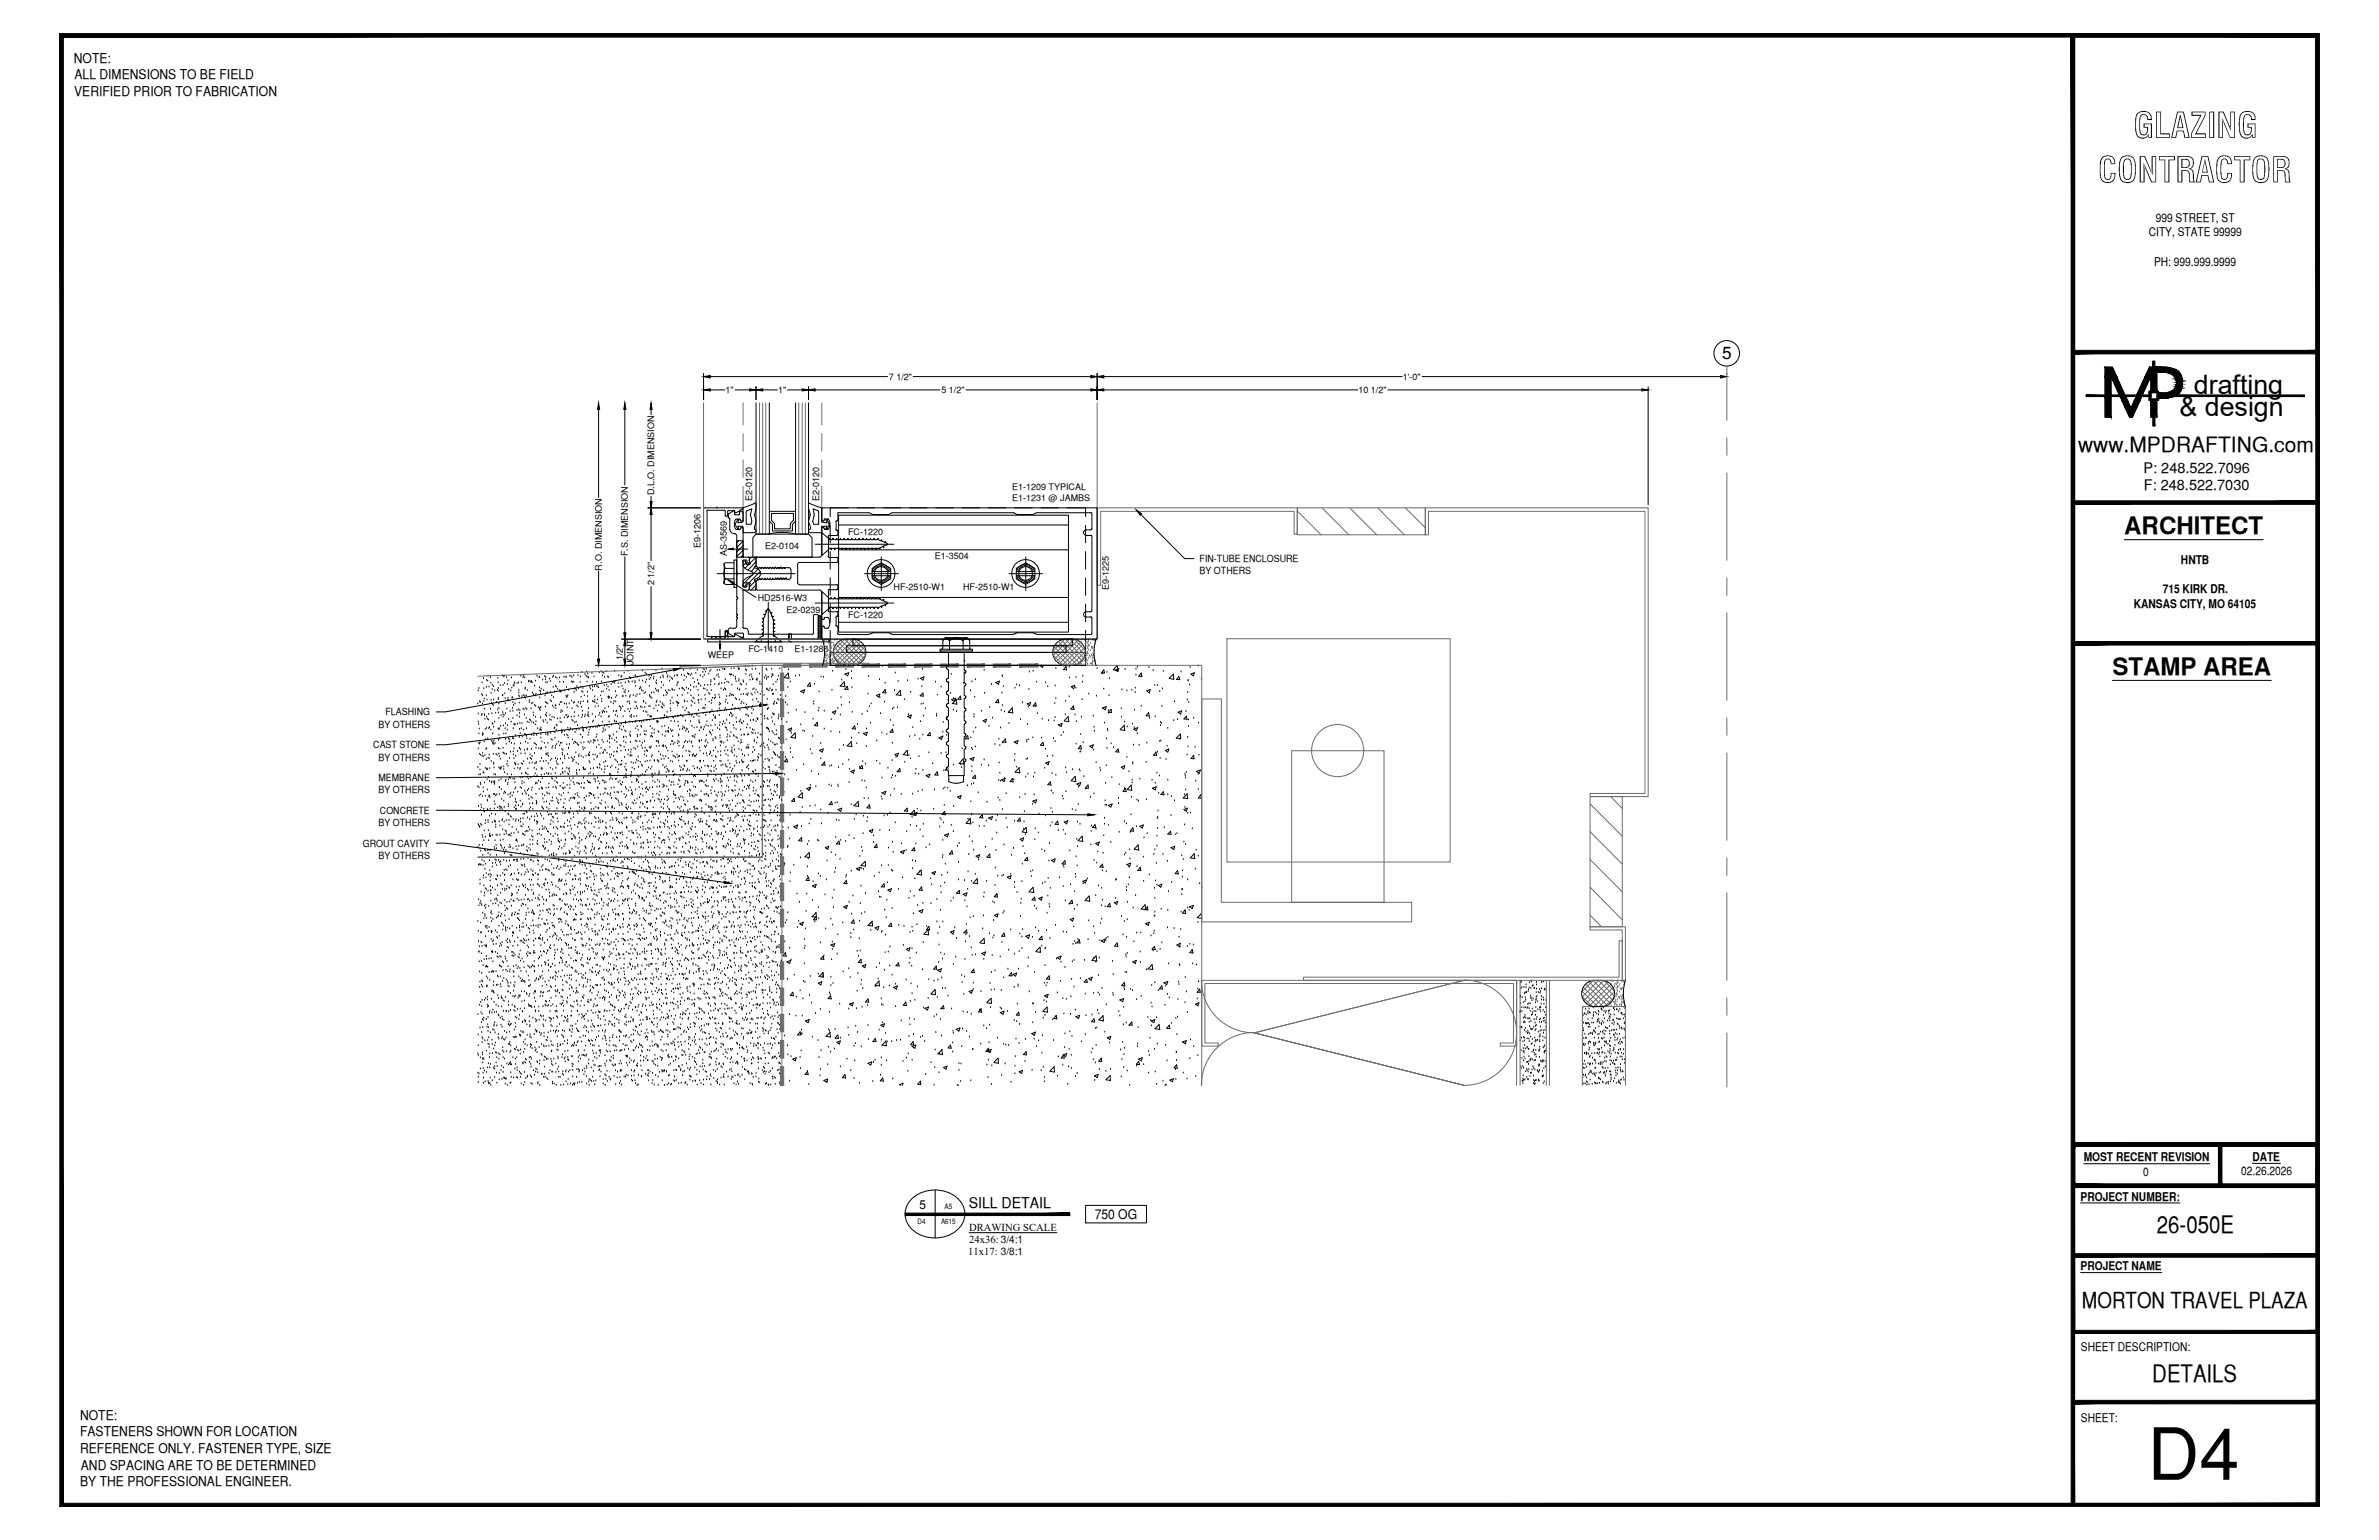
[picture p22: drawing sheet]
<svg xmlns="http://www.w3.org/2000/svg" width="432mm" height="279mm" viewBox="0 0 432 279" stroke-linecap="round" stroke-linejoin="round" font-family="sans-serif">
<defs><g id="words">
<text font-size="13.1" x="389.8" y="268.5">D4</text>
<g font-size="6.3">
<text x="387.2" y="25">GLAZING</text>
<text x="380.8" y="33.1">CONTRACTOR</text>
</g>
<g font-size="4.9">
<text x="398.2" y="71.5">drafting</text>
<text x="395.6" y="75.5">&amp; design</text>
</g>
<g font-size="4.4">
<text x="385.6" y="97">ARCHITECT</text>
<text x="383.4" y="122.5">STAMP AREA</text>
<text x="391.5" y="223.7">26-050E</text>
<text x="390.7" y="250.7">DETAILS</text>
</g>
<text font-size="4" x="377.9" y="237.2">MORTON TRAVEL PLAZA</text>
<text font-size="3.8" x="377.2" y="82">www.MPDRAFTING.com</text>
<text font-size="3.1" x="312.6" y="65.2">5</text>
<text font-size="2.7" x="175.8" y="219.1">SILL DETAIL</text>
<g font-size="2.6">
<text x="389.1" y="85.8">P: 248.522.7096</text>
<text x="389.1" y="89">F: 248.522.7030</text>
</g>
<g font-size="2.4">
<text x="13.4" y="11.4">NOTE:</text>
<text x="13.5" y="17.4">VERIFIED PRIOR TO FABRICATION</text>
<text x="13.5" y="14.4">ALL DIMENSIONS TO BE FIELD</text>
<text x="198.7" y="221.2">750 OG</text>
<text x="14.5" y="257.6">NOTE:</text>
<text x="14.5" y="260.6">FASTENERS SHOWN FOR LOCATION</text>
<text x="14.5" y="263.7">REFERENCE ONLY. FASTENER TYPE, SIZE</text>
<text x="14.5" y="269.6">BY THE PROFESSIONAL ENGINEER.</text>
<text x="14.7" y="266.6">AND SPACING ARE TO BE DETERMINED</text>
</g>
<g font-size="2.2">
<text x="391.3" y="40.2">999 STREET, ST</text>
<text x="390" y="42.9">CITY, STATE 99999</text>
<text x="391" y="48.2">PH: 999.999.9999</text>
<text x="392.6" y="107.6">715 KIRK DR.</text>
<text x="395.9" y="102.3">HNTB</text>
<text x="387.3" y="110.2">KANSAS CITY, MO 64105</text>
<text x="378.2" y="210.6">MOST RECENT REVISION</text>
<text x="389" y="213.3">0</text>
<text x="406.8" y="213.2">02.26.2026</text>
<text x="408.8" y="210.6">DATE</text>
<text x="166.9" y="219.3">5</text>
<text x="377.6" y="217.8">PROJECT NUMBER:</text>
<text x="377.6" y="230.4">PROJECT NAME</text>
<text x="377.7" y="245.2">SHEET DESCRIPTION:</text>
<text x="377.7" y="257.9">SHEET:</text>
</g>
<g font-size="1.9">
<text x="175.7" y="227.6">11x17: 3/8:1</text>
<text x="175.9" y="223.3">DRAWING SCALE</text>
<text x="175.9" y="225.4">24x36: 3/4:1</text>
</g>
<g font-size="1.8">
<text x="217.7" y="102">FIN-TUBE ENCLOSURE</text>
<text x="217.7" y="104.2">BY OTHERS</text>
<text x="70" y="129.8">FLASHING</text>
<text x="67.8" y="135.8">CAST STONE</text>
<text x="68.7" y="138">BY OTHERS</text>
<text x="68.7" y="132">BY OTHERS</text>
<text x="68.7" y="141.7">MEMBRANE</text>
<text x="68.7" y="143.9">BY OTHERS</text>
<text x="68.7" y="149.9">BY OTHERS</text>
<text x="69" y="147.7">CONCRETE</text>
<text x="65.8" y="153.6">GROUT CAVITY</text>
<text x="68.7" y="155.8">BY OTHERS</text>
</g>
<g font-size="1.6">
<text x="131.7" y="71.3">1&quot;</text>
<text x="141.2" y="71.3">1&quot;</text>
<text x="161.4" y="69">7 1/2&quot;</text>
<text x="170.9" y="71.3">5 1/2&quot;</text>
<text x="246.6" y="71.3">10 1/2&quot;</text>
<text x="254.6" y="69">1'-0&quot;</text>
<text x="118.7" y="89.9" transform="rotate(-90 118.7 89.9)">D.L.O. DIMENSION</text>
<text x="183.7" y="88.9">E1-1209 TYPICAL</text>
<text x="136.5" y="90.9" transform="rotate(-90 136.5 90.9)">E2-0120</text>
<text x="148.7" y="90.9" transform="rotate(-90 148.7 90.9)">E2-0120</text>
<text x="183.7" y="90.9">E1-1231 @ JAMBS</text>
<text x="114" y="100.9" transform="rotate(-90 114 100.9)">F.S. DIMENSION</text>
<text x="127.1" y="99.4" transform="rotate(-90 127.1 99.4)">E9-1206</text>
<text x="132" y="100.9" transform="rotate(-90 132 100.9)">AS-3569</text>
<text x="138.9" y="99.6">E2-0104</text>
<text x="153.9" y="97.2">FC-1220</text>
<text x="169.7" y="101.3">E1-3504</text>
<text x="109.2" y="103.5" transform="rotate(-90 109.2 103.5)">R.O. DIMENSION</text>
<text x="118.7" y="106.2" transform="rotate(-90 118.7 106.2)">2 1/2&quot;</text>
<text x="162.2" y="107">HF-2510-W1</text>
<text x="174.8" y="107">HF-2510-W1</text>
<text x="201.2" y="107" transform="rotate(-90 201.2 107)">E9-1225</text>
<text x="137.5" y="109">HD2516-W3</text>
<text x="142.7" y="111.2">E2-0239</text>
<text x="153.9" y="112.1">FC-1220</text>
<text x="113" y="119.8" transform="rotate(-90 113 119.8)">1/2&quot;</text>
<text x="128.5" y="119.4">WEEP</text>
<text x="135.8" y="118.3">FC-1410</text>
<text x="144.2" y="118.3">E1-1286</text>
<text x="115" y="120.7" transform="rotate(-90 115 120.7)">JOINT</text>
</g>
<g font-size="1.3">
<text x="171.4" y="219.3">A5</text>
<text x="166.6" y="222.1">D4</text>
<text x="170.8" y="222.1">A615</text>
</g>
</g></defs>
<!-- layer: SURROUNDING CONDITIONS -->
<g fill="none" stroke="#000" stroke-width=".18">
<path d="M86.7 127.7h.1M86.7 139.3h.1M86.8 129.5h.1M86.8 125.3h.1M86.8 131h.1M86.8 135.9h.1M86.9 131.4h.1M86.9 133.2h.1M86.9 124.9h.1M86.9 134.9h.1M87 135h.1M87 132.3h.1"/>
<path d="M87.1 136.8h.1M87.1 127.3h.1M87.1 138.7h.1M87.1 134.7h.1M87.1 139.7h.1M87.2 127.4h.1M87.2 137h.1M87.4 129.8h.1M87.4 126h.1M87.5 137.2h.1M87.5 123.9h.1M87.5 129.6h.1"/>
<path d="M87.6 127.7h.1M87.6 133.4h.1M87.6 126.2h.1M87.6 133.1h.1M87.6 136.7h.1M87.7 137.3h.1M87.7 133.3h.1M87.8 123.1h.1M87.8 125h.1M87.8 127.3h.1M87.9 126.8h.1M87.9 134.6h.1"/>
<path d="M87.9 128.7h.1M87.9 129.7h.1M87.9 129.9h.1M88 130.5h.1M88 137.1h.1M88.1 132.3h.1M88.1 139.4h.1M88.1 134.2h.1M88.2 136h.1M88.3 137.8h.1M88.3 124.7h.1M88.3 126.2h.1"/>
<path d="M88.3 139.6h.1M88.3 132.1h.1M88.3 130.1h.1M88.3 135.8h.1M88.3 123.4h.1M88.4 139.5h.1M88.4 127h.1M88.5 139.6h.1M88.5 130.5h.1M88.5 123.6h.1M88.5 134h.1M88.6 122.7h.1"/>
<path d="M88.6 137.5h.1M88.6 130.6h.1M88.7 129.6h.1M88.7 132.2h.1M88.8 124.7h.1M88.8 137h.1M88.8 137.7h.1M88.8 132h.1M88.9 139.4h.1M89 122.9h.1M89 128.7h.1M89.1 124h.1"/>
<path d="M89.1 132.5h.1M89.2 125.8h.1M89.2 127.1h.1M89.2 138.2h.1M89.2 127.6h.1M89.2 134.5h.1M89.3 129.5h.1M89.3 131.3h.1M89.3 125.1h.1M89.3 124.3h.1M89.3 127.8h.1M89.4 133.2h.1"/>
<path d="M89.5 135h.1M89.5 134.6h.1M89.5 131.4h.1M89.5 134.9h.1M89.5 136.8h.1M89.5 124.6h.1M89.5 128h.1M89.6 138.7h.1M89.6 127h.1M89.6 132h.1M89.6 138.4h.1M89.7 134.4h.1"/>
<path d="M89.7 139.3h.1M89.7 135.1h.1M89.8 125.3h.1M89.8 131h.1M89.9 134.9h.1M90 129.4h.1M90 136.8h.1M90.1 127.4h.1M90.2 137h.1M90.3 125.2h.1M90.4 123.1h.1M90.4 128.8h.1"/>
<path d="M90.4 124.9h.1M90.4 126.9h.1M90.4 123.9h.1M90.4 125.4h.1M90.4 132.3h.1M90.5 126.7h.1M90.5 129.3h.1M90.5 134.3h.1M90.5 135.8h.1M90.6 128.5h.1M90.6 130.4h.1M90.6 136.8h.1"/>
<path d="M90.6 127.7h.1M90.6 133.4h.1M90.6 132.4h.1M90.6 139.3h.1M90.6 132.2h.1M90.6 137.3h.1M90.7 134h.1M90.7 135.9h.1M90.7 139.4h.1M90.8 137.7h.1M90.8 124.4h.1M90.9 139.6h.1"/>
<path d="M90.9 131.8h.1M90.9 139.2h.1M90.9 129.9h.1M91 139.4h.1M91.2 126.2h.1M91.2 122.6h.1M91.2 129.3h.1M91.3 124.3h.1M91.3 136.7h.1M91.3 130.1h.1M91.3 135.8h.1M91.3 129.7h.1"/>
<path d="M91.4 131.7h.1M91.4 122.7h.1M91.4 139.1h.1M91.4 139.6h.1M91.4 133.2h.1M91.4 136.7h.1M91.5 129.8h.1M91.6 124h.1M91.6 122.7h.1M91.6 125.9h.1M91.6 136.8h.1M91.7 127.6h.1"/>
<path d="M91.7 126.7h.1M91.7 132.2h.1M91.8 129.5h.1M91.8 131.3h.1M91.8 134.1h.1M91.8 133.2h.1M91.9 135h.1M91.9 136.8h.1M91.9 122.9h.1M92 138.7h.1M92 128.7h.1M92.1 124.2h.1"/>
<path d="M92.1 132.5h.1M92.1 138.2h.1M92.1 131.6h.1M92.2 126.7h.1M92.2 139h.1M92.2 123.5h.1M92.2 127h.1M92.3 134h.1M92.3 125.1h.1M92.3 130.6h.1M92.4 127.2h.1M92.5 134.6h.1"/>
<path d="M92.5 137.6h.1M92.5 134.2h.1M92.6 129.1h.1M92.6 136.5h.1M92.7 125.3h.1M92.8 131h.1M92.8 123h.1M92.8 134.9h.1M92.9 124.8h.1M93 126.7h.1M93 126.6h.1M93 128.5h.1"/>
<path d="M93 134h.1M93.1 130.4h.1M93.1 129h.1M93.1 127.4h.1M93.2 132.2h.1M93.2 136.4h.1M93.2 124.4h.1M93.2 134h.1M93.2 137h.1M93.2 128h.1M93.3 135.8h.1M93.3 137.7h.1"/>
<path d="M93.3 124.5h.1M93.3 131.4h.1M93.3 139.5h.1M93.3 124.1h.1M93.3 135h.1M93.4 123.9h.1M93.4 138.5h.1M93.5 131.4h.1M93.5 127.7h.1M93.5 131.6h.1M93.5 138.8h.1M93.5 133.4h.1"/>
<path d="M93.6 137.2h.1M93.6 138.6h.1M93.9 124h.1M93.9 128.9h.1M93.9 129.9h.1M93.9 131.4h.1M93.9 136.3h.1M94 139.4h.1M94 138.7h.1M94.1 123.9h.1M94.2 125.7h.1M94.2 126.2h.1"/>
<path d="M94.2 125.3h.1M94.2 128.8h.1M94.2 127.6h.1M94.2 126.4h.1M94.3 129.4h.1M94.3 133.8h.1M94.3 130.1h.1M94.3 135.8h.1M94.3 132.3h.1M94.4 131.3h.1M94.4 139.6h.1M94.4 129h.1"/>
<path d="M94.4 133.1h.1M94.4 139.4h.1M94.5 134.9h.1M94.5 136h.1M94.6 136.8h.1M94.6 122.7h.1M94.6 138.6h.1M94.6 123.9h.1M94.6 132.2h.1M94.7 126.4h.1M94.7 131.3h.1M94.8 133.7h.1"/>
<path d="M94.8 138.7h.1M94.9 122.9h.1M94.9 128.7h.1M95.1 132.5h.1M95.1 138.2h.1M95.1 122.7h.1M95.1 126.2h.1M95.1 128.8h.1M95.2 136.1h.1M95.2 129.7h.1M95.2 123h.1M95.2 126.4h.1"/>
<path d="M95.2 133.2h.1M95.3 124.8h.1M95.3 125h.1M95.3 136.8h.1M95.4 126.7h.1M95.4 134.6h.1M95.4 133.3h.1M95.4 128.5h.1M95.5 130.4h.1M95.5 126.2h.1M95.6 132.2h.1M95.6 133.6h.1"/>
<path d="M95.6 134h.1M95.6 128.7h.1M95.7 135.9h.1M95.7 136.1h.1M95.7 125.3h.1M95.7 131h.1M95.8 137.7h.1M95.8 139.5h.1M95.8 134.9h.1M95.9 123.7h.1M96 131.1h.1M96 123.6h.1"/>
<path d="M96.1 138.5h.1M96.1 127.4h.1M96.1 127.1h.1M96.1 130.6h.1M96.2 137h.1M96.2 123.7h.1M96.2 134.1h.1M96.3 137.6h.1M96.3 130.7h.1M96.4 128.6h.1M96.4 123.8h.1M96.5 123.6h.1"/>
<path d="M96.5 136h.1M96.5 127.7h.1M96.5 133.4h.1M96.5 137.8h.1M96.5 131.1h.1M96.6 123.9h.1M96.6 138.4h.1M96.6 137.2h.1M96.6 125.7h.1M96.7 127.6h.1M96.8 129.3h.1M96.8 131.2h.1"/>
<path d="M96.8 126h.1M96.8 129.9h.1M96.9 133h.1M96.9 133.5h.1M97 134.9h.1M97 139.4h.1M97 136.7h.1M97 124.5h.1M97 128h.1M97.1 138.6h.1M97.2 126.2h.1M97.2 131.5h.1"/>
<path d="M97.2 135h.1M97.2 123.6h.1M97.2 130.1h.1M97.2 128.1h.1M97.3 126h.1M97.3 130.9h.1M97.3 135.8h.1M97.3 138.6h.1M97.3 138.3h.1M97.3 139.6h.1M97.3 135.2h.1M97.4 133.4h.1"/>
<path d="M97.5 122.7h.1M97.6 132.2h.1M97.7 128.4h.1M97.8 135.8h.1M97.9 122.9h.1M97.9 124.8h.1M97.9 128.7h.1M98 126.6h.1M98 132.5h.1M98 125.3h.1M98 128.5h.1M98 138.2h.1"/>
<path d="M98 128.9h.1M98.1 130.2h.1M98.1 125.9h.1M98.1 125.5h.1M98.1 132.4h.1M98.2 132.1h.1M98.2 133.9h.1M98.2 128.3h.1M98.2 133.3h.1M98.2 136h.1M98.2 135.8h.1M98.2 125h.1"/>
<path d="M98.2 132.5h.1M98.2 139.4h.1M98.3 137.6h.1M98.4 139.4h.1M98.4 134.6h.1M98.4 139.6h.1M98.5 123.4h.1M98.6 130.7h.1M98.6 138.2h.1M98.7 125.3h.1M98.7 131h.1M98.8 134.9h.1"/>
<path d="M98.9 122.7h.1M98.9 126.2h.1M99 123.3h.1M99 128.3h.1M99 129.7h.1M99.1 123.9h.1M99.1 130.7h.1M99.1 135.6h.1M99.1 127.4h.1M99.1 122.9h.1M99.1 133.3h.1M99.1 125.7h.1"/>
<path d="M99.1 138.1h.1M99.1 137h.1M99.1 136.8h.1M99.2 127.6h.1M99.2 129.9h.1M99.3 129.4h.1M99.3 131.2h.1M99.3 123.8h.1M99.3 137h.1M99.4 133h.1M99.4 125.7h.1M99.4 134.9h.1"/>
<path d="M99.4 136.7h.1M99.4 133.1h.1M99.4 127.7h.1M99.4 133.4h.1M99.5 138.6h.1M99.6 137.2h.1M99.8 123.2h.1M99.8 130.6h.1M99.8 129.8h.1M99.9 125.7h.1M99.9 138h.1M99.9 139.4h.1"/>
<path d="M99.9 123.6h.1M99.9 127.1h.1M99.9 133h.1M100 130.7h.1M100 134.2h.1M100.1 127.3h.1M100.1 126.2h.1M100.1 137.7h.1M100.2 130.1h.1M100.2 135.8h.1M100.2 134.3h.1M100.3 128.1h.1"/>
<path d="M100.3 122.9h.1M100.3 135.4h.1M100.3 139.6h.1M100.4 124.7h.1M100.5 126.6h.1M100.5 122.7h.1M100.5 128.4h.1M100.6 130.2h.1M100.6 132.2h.1M100.6 132.1h.1M100.6 125.5h.1M100.7 133.9h.1"/>
<path d="M100.7 133h.1M100.8 135.8h.1M100.8 128h.1M100.8 137.6h.1M100.8 135.4h.1M100.8 122.9h.1M100.8 124.5h.1M100.9 139.4h.1M100.9 128.6h.1M100.9 128.1h.1M101 132.5h.1M101 138.2h.1"/>
<path d="M101 124.7h.1M101 131.6h.1M101 135.1h.1M101.1 123.1h.1M101.1 131.7h.1M101.1 138.6h.1M101.2 130.4h.1M101.2 137.8h.1M101.2 125h.1M101.3 138.7h.1M101.3 134.6h.1M101.5 123h.1"/>
<path d="M101.5 127.9h.1M101.6 123.8h.1M101.6 135.3h.1M101.6 125.3h.1M101.7 125.6h.1M101.7 130.4h.1M101.7 131h.1M101.7 127.4h.1M101.7 137.7h.1M101.7 134.9h.1M101.8 129.3h.1M101.8 125.4h.1"/>
<path d="M101.9 131.1h.1M101.9 128.9h.1M101.9 133h.1M101.9 125.4h.1M102 134.8h.1M102 127.4h.1M102 132.5h.1M102 136h.1M102 136.7h.1M102 132.8h.1M102 129.1h.1M102.1 138.5h.1"/>
<path d="M102.1 137h.1M102.1 139.5h.1M102.2 136.1h.1M102.3 123.8h.1M102.4 122.9h.1M102.4 125.3h.1M102.4 130.2h.1M102.4 127.7h.1M102.4 133.4h.1M102.5 132.7h.1M102.5 137.7h.1M102.5 137.2h.1"/>
<path d="M102.7 122.9h.1M102.7 129.8h.1M102.7 122.8h.1M102.7 126.3h.1M102.8 124.7h.1M102.8 127.8h.1M102.9 126.6h.1M102.9 135.1h.1M102.9 139.4h.1M102.9 129.9h.1M102.9 133.3h.1M102.9 128.4h.1"/>
<path d="M102.9 126.4h.1M103 130.2h.1M103 136.9h.1M103.1 132.1h.1M103.1 126.2h.1M103.1 133.5h.1M103.1 133.9h.1M103.2 135.8h.1M103.2 125.2h.1M103.2 130h.1M103.3 137.6h.1M103.3 139.6h.1"/>
<path d="M103.3 139.4h.1M103.3 127.7h.1M103.3 132.6h.1M103.4 135.1h.1M103.4 122.7h.1M103.5 132.2h.1M103.6 122.7h.1M103.7 130.1h.1M103.7 123.7h.1M103.8 137.5h.1M103.8 127.2h.1M103.8 122.9h.1"/>
<path d="M103.8 128.6h.1M103.8 130.7h.1M103.9 123.8h.1M103.9 134.2h.1M103.9 132.5h.1M103.9 138.2h.1M103.9 137.7h.1M104 130.9h.1M104.1 127.6h.1M104.1 123.8h.1M104.1 122.6h.1M104.1 134.9h.1"/>
<path d="M104.1 137.9h.1M104.2 125.6h.1M104.2 130h.1M104.2 125h.1M104.3 127.4h.1M104.3 129.3h.1M104.3 137.4h.1M104.3 131.1h.1M104.3 134.6h.1M104.4 132.9h.1M104.5 134.7h.1M104.5 136.6h.1"/>
<path d="M104.5 125h.1M104.6 138.4h.1M104.6 132.5h.1M104.6 125.3h.1M104.6 131h.1M104.6 139.8h.1M104.7 134.9h.1M104.7 124.6h.1M104.7 128.1h.1M104.8 131.6h.1M104.8 135.1h.1M104.9 122.6h.1"/>
<path d="M104.9 128.3h.1M105 129.9h.1M105 127.4h.1M105 138.7h.1M105 125h.1M105 137.3h.1M105 135.3h.1M105.1 132.4h.1M105.1 137h.1M105.2 139.8h.1M105.3 123.8h.1M105.3 122.8h.1"/>
<path d="M105.3 127.7h.1M105.4 124.7h.1M105.4 127.4h.1M105.4 133.3h.1M105.5 126.5h.1M105.5 134.8h.1M105.5 137.2h.1M105.5 128.3h.1M105.6 130.2h.1M105.6 122h.1M105.6 125.5h.1M105.7 132h.1"/>
<path d="M105.7 133.8h.1M105.7 129.8h.1M105.7 129h.1M105.8 135.6h.1M105.8 124.9h.1M105.8 125.6h.1M105.8 132.5h.1M105.9 137.5h.1M105.9 139.3h.1M105.9 127.3h.1M105.9 132.3h.1M105.9 139.4h.1"/>
<path d="M105.9 136h.1M105.9 139.6h.1M105.9 132.7h.1M105.9 139.5h.1M106 134.7h.1M106 126.2h.1M106 139.7h.1M106.1 130h.1M106.2 122.4h.1M106.2 135.8h.1M106.2 129.7h.1M106.2 139.6h.1"/>
<path d="M106.4 137.2h.1M106.4 122.7h.1M106.5 121.9h.1M106.5 132.2h.1M106.6 123.8h.1M106.6 122.8h.1M106.6 125.6h.1M106.6 126.4h.1M106.7 127.4h.1M106.7 122.3h.1M106.7 127.3h.1M106.7 129.9h.1"/>
<path d="M106.7 129.3h.1M106.7 129.7h.1M106.7 134.6h.1M106.7 123h.1M106.7 133.4h.1M106.8 131.1h.1M106.8 137.1h.1M106.8 122.9h.1M106.8 128.6h.1M106.8 136.9h.1M106.9 133h.1M106.9 130h.1"/>
<path d="M106.9 134.8h.1M106.9 132.5h.1M106.9 138.2h.1M107 136.6h.1M107 137.1h.1M107.1 138.4h.1M107.1 124.7h.1M107.1 132.1h.1M107.2 139.5h.1M107.2 125h.1M107.3 134.6h.1M107.4 122.2h.1"/>
<path d="M107.5 129.6h.1M107.6 124.7h.1M107.6 125.3h.1M107.6 131h.1M107.6 123.8h.1M107.6 127.3h.1M107.6 132h.1M107.6 137h.1M107.7 139.4h.1M107.7 134.8h.1M107.7 130.8h.1M107.7 134.3h.1"/>
<path d="M107.8 127.4h.1M107.8 122.8h.1M107.8 137.9h.1M107.9 124.6h.1M107.9 134.4h.1M107.9 126.4h.1M107.9 127.1h.1M107.9 127.4h.1M108 128.3h.1M108 134.4h.1M108 137h.1M108.1 130.1h.1"/>
<path d="M108.1 132h.1M108.2 133.8h.1M108.3 135.6h.1M108.3 123.8h.1M108.3 137.5h.1M108.3 124.5h.1M108.3 127.7h.1M108.3 133.3h.1M108.4 139.3h.1M108.4 132h.1M108.5 127h.1M108.5 139.3h.1"/>
<path d="M108.5 137.2h.1M108.5 134.4h.1M108.5 124.7h.1M108.6 128.1h.1M108.6 124.8h.1M108.6 131.6h.1M108.7 129.8h.1M108.7 135.2h.1M108.8 122h.1M108.8 131.8h.1M108.8 138.7h.1M108.8 129.4h.1"/>
<path d="M108.8 139.4h.1M108.9 136.8h.1M108.9 138.9h.1M109 126.2h.1M109.1 121.9h.1M109.1 130h.1M109.1 135.8h.1M109.2 123.7h.1M109.2 125.5h.1M109.2 127.3h.1M109.2 126.9h.1M109.2 139.6h.1"/>
<path d="M109.3 129.2h.1M109.3 122h.1M109.3 134.3h.1M109.3 131h.1M109.3 129.3h.1M109.3 122.6h.1M109.4 132.8h.1M109.4 136.7h.1M109.4 122h.1M109.5 134.7h.1M109.5 132.2h.1M109.5 125.5h.1"/>
<path d="M109.5 136.5h.1M109.5 129h.1M109.6 138.4h.1M109.6 122.2h.1M109.6 132.6h.1M109.7 124.4h.1M109.7 136.1h.1M109.7 131.8h.1M109.7 122.9h.1M109.7 129.2h.1M109.8 139.1h.1M109.8 128.6h.1"/>
<path d="M109.8 139.6h.1M109.9 132.5h.1M109.9 136.2h.1M109.9 138.2h.1M110 121.9h.1M110.1 124.3h.1M110.1 129.2h.1M110.1 125h.1M110.2 131.7h.1M110.2 136.7h.1M110.2 134.6h.1M110.3 122.8h.1"/>
<path d="M110.3 139.1h.1M110.4 124.7h.1M110.4 126.5h.1M110.4 128.3h.1M110.4 122.9h.1M110.4 126.4h.1M110.5 130.1h.1M110.5 126.7h.1M110.6 132h.1M110.6 125.3h.1M110.6 131h.1M110.6 130h.1"/>
<path d="M110.6 133.5h.1M110.6 133.8h.1M110.6 134.1h.1M110.6 134.8h.1M110.6 126.6h.1M110.7 135.6h.1M110.7 137h.1M110.7 137.5h.1M110.7 133.6h.1M110.8 139.3h.1M110.9 127.4h.1M110.9 124.2h.1"/>
<path d="M111 126.7h.1M111 131.6h.1M111 137h.1M111.1 134h.1M111.1 139h.1M111.2 123.8h.1M111.3 127.7h.1M111.3 133.3h.1M111.4 129.1h.1M111.4 137.2h.1M111.4 123.8h.1M111.4 136.5h.1"/>
<path d="M111.4 127.3h.1M111.5 124h.1M111.5 130.8h.1M111.6 121.8h.1M111.6 134.4h.1M111.6 123.6h.1M111.6 131h.1M111.6 137.9h.1M111.7 125.5h.1M111.7 129.8h.1M111.8 127.3h.1M111.8 126.6h.1"/>
<path d="M111.8 139.3h.1M111.8 129.2h.1M111.8 138h.1M111.9 131h.1M111.9 129h.1M111.9 133.9h.1M112 132.8h.1M112 134.7h.1M112 136.4h.1M112 126.2h.1M112 136.5h.1M112.1 138.3h.1"/>
<path d="M112.1 130h.1M112.1 135.8h.1M112.2 124h.1M112.2 139.6h.1M112.3 131.4h.1M112.3 138.8h.1M112.3 122.6h.1M112.3 124.7h.1M112.4 128.2h.1M112.5 132.2h.1M112.5 131.8h.1M112.5 135.3h.1"/>
<path d="M112.6 128.3h.1M112.6 128.9h.1M112.6 138.8h.1M112.7 124h.1M112.7 136.3h.1M112.7 122.9h.1M112.7 128.6h.1M112.7 135.4h.1M112.8 131.4h.1M112.8 122.7h.1M112.8 138.7h.1M112.8 132.5h.1"/>
<path d="M112.8 138.1h.1M112.9 124.5h.1M113 126.4h.1M113 128.2h.1M113.1 130h.1M113.1 126.4h.1M113.1 125h.1M113.2 131.9h.1M113.2 133.8h.1M113.2 133.7h.1M113.2 134.6h.1M113.3 135.6h.1"/>
<path d="M113.3 122.1h.1M113.3 125.6h.1M113.3 137.4h.1M113.4 139.2h.1M113.4 129.1h.1M113.4 132.6h.1M113.5 123.9h.1M113.5 125.3h.1M113.5 125.7h.1M113.5 131.3h.1M113.5 131h.1M113.5 136.1h.1"/>
<path d="M113.6 126.3h.1M113.6 138.6h.1M113.6 134.8h.1M113.6 132.8h.1M113.6 139.6h.1M113.7 133.7h.1M113.7 139.8h.1M113.9 127.4h.1M114 121.8h.1M114 128.7h.1M114 137h.1M114 123.6h.1"/>
<path d="M114 136.1h.1M114.1 125.5h.1M114.2 127.3h.1M114.2 123.8h.1M114.2 129.2h.1M114.2 127.7h.1M114.2 122.9h.1M114.3 131h.1M114.3 133.3h.1M114.3 126.5h.1M114.4 132.8h.1M114.4 126.2h.1"/>
<path d="M114.4 137.2h.1M114.4 130h.1M114.4 134.7h.1M114.4 128.7h.1M114.4 133.6h.1M114.4 123.1h.1M114.4 133.5h.1M114.5 136.5h.1M114.5 137h.1M114.6 138.4h.1M114.6 136.1h.1M114.6 130.2h.1"/>
<path d="M114.6 129.8h.1M114.7 137.2h.1M114.7 123.7h.1M114.7 139.3h.1M114.8 131.1h.1M114.9 138.5h.1M114.9 126.2h.1M115.1 130h.1M115.1 135.8h.1M115.1 139.6h.1M115.3 123.6h.1M115.3 128.6h.1"/>
<path d="M115.3 123.9h.1M115.3 127.4h.1M115.3 122.7h.1M115.3 131h.1M115.3 136h.1M115.3 122.6h.1M115.4 124.5h.1M115.4 138.4h.1M115.4 132.2h.1M115.4 130.9h.1M115.4 134.4h.1M115.4 126.4h.1"/>
<path d="M115.4 127.5h.1M115.5 128.2h.1M115.5 137.9h.1M115.6 130h.1M115.6 134.6h.1M115.6 131.8h.1M115.6 126h.1M115.7 133.7h.1M115.7 133.4h.1M115.7 122.9h.1M115.7 128.6h.1M115.8 135.5h.1"/>
<path d="M115.8 137.4h.1M115.8 132.5h.1M115.8 138.1h.1M115.9 139.2h.1M116 123.5h.1M116.1 130.9h.1M116.1 125h.1M116.1 126h.1M116.1 134.6h.1M116.2 133.3h.1M116.2 138.3h.1M116.2 124.7h.1"/>
<path d="M116.3 128.3h.1M116.3 124.9h.1M116.3 131.8h.1M116.4 135.3h.1M116.5 125.3h.1M116.5 131h.1M116.5 132h.1M116.5 138.8h.1M116.5 128.4h.1M116.6 121.7h.1M116.6 135.8h.1M116.6 134.8h.1"/>
<path d="M116.6 139h.1M116.6 123.6h.1M116.7 125.4h.1M116.8 127.3h.1M116.8 129.1h.1M116.8 130.9h.1M116.8 127.4h.1M116.9 132.7h.1M116.9 125.9h.1M117 134.6h.1M117 133.3h.1M117 137h.1"/>
<path d="M117 136.4h.1M117 128.3h.1M117.1 138.2h.1M117.1 135.7h.1M117.1 122.1h.1M117.2 123.8h.1M117.2 125.7h.1M117.2 127.6h.1M117.2 133.3h.1M117.2 129.2h.1M117.3 122.3h.1M117.3 132.7h.1"/>
<path d="M117.3 123.4h.1M117.3 137.2h.1M117.3 136.2h.1M117.4 130.7h.1M117.4 129.3h.1M117.4 139.8h.1M117.5 138.1h.1M117.5 136.3h.1M117.6 129.8h.1M117.7 139.3h.1M117.8 122.7h.1M117.8 128.2h.1"/>
<path d="M117.9 124.5h.1M117.9 123.3h.1M117.9 135.6h.1M117.9 126.4h.1M117.9 130.7h.1M117.9 126.2h.1M118 128.2h.1M118 138h.1M118 130h.1M118 131.8h.1M118 135.8h.1M118.1 133.7h.1"/>
<path d="M118.1 139.6h.1M118.1 123.1h.1M118.1 126.6h.1M118.2 135.5h.1M118.2 137.4h.1M118.2 125.7h.1M118.2 122.6h.1M118.2 130h.1M118.2 133.5h.1M118.3 139.2h.1M118.3 133.1h.1M118.3 126.7h.1"/>
<path d="M118.4 132.2h.1M118.4 137.1h.1M118.4 133.7h.1M118.6 123.2h.1M118.7 125.7h.1M118.7 130.6h.1M118.7 122.9h.1M118.7 128.6h.1M118.7 133h.1M118.7 138h.1M118.7 132.5h.1M118.8 138.1h.1"/>
<path d="M119 125h.1M119.1 121.7h.1M119.1 128.1h.1M119.1 123.9h.1M119.1 123.5h.1M119.1 135.4h.1M119.1 134.6h.1M119.1 127.4h.1M119.2 125.3h.1M119.2 124.1h.1M119.2 130.9h.1M119.3 127.2h.1"/>
<path d="M119.3 134.5h.1M119.3 129h.1M119.3 131.1h.1M119.3 138h.1M119.4 130.9h.1M119.4 132.7h.1M119.4 125.3h.1M119.4 131h.1M119.4 138.1h.1M119.5 134.6h.1M119.5 125.5h.1M119.5 134.8h.1"/>
<path d="M119.6 136.4h.1M119.6 138.2h.1M119.6 128h.1M119.6 132.9h.1M119.6 135.4h.1M119.8 127.4h.1M119.9 123h.1M119.9 137h.1M120 130.4h.1M120 137.8h.1M120 124.8h.1M120.1 123.8h.1"/>
<path d="M120.1 128.3h.1M120.1 121.4h.1M120.1 131.9h.1M120.2 127.6h.1M120.2 133.3h.1M120.2 135.4h.1M120.3 128.5h.1M120.3 122.6h.1M120.3 127.9h.1M120.3 137.2h.1M120.3 138.9h.1M120.4 124.4h.1"/>
<path d="M120.4 122.9h.1M120.4 135.3h.1M120.4 135.5h.1M120.5 126.2h.1M120.5 130.4h.1M120.5 128.1h.1M120.5 137.7h.1M120.6 129.9h.1M120.6 129.8h.1M120.6 131.8h.1M120.6 139.3h.1M120.7 133.6h.1"/>
<path d="M120.8 135.4h.1M120.8 125.3h.1M120.8 137.3h.1M120.8 132.8h.1M120.9 139.1h.1M120.9 126.2h.1M121 130h.1M121 135.8h.1M121 122.2h.1M121 125.7h.1M121.1 139.6h.1M121.1 129.2h.1"/>
<path d="M121.1 132.7h.1M121.2 122.9h.1M121.2 125.9h.1M121.2 130.2h.1M121.2 122.6h.1M121.2 136.3h.1M121.2 139.8h.1M121.3 125.3h.1M121.3 137.6h.1M121.3 132.9h.1M121.3 132.7h.1M121.3 132.1h.1"/>
<path d="M121.4 140h.1M121.5 121.7h.1M121.5 123.6h.1M121.6 125.3h.1M121.6 122.9h.1M121.7 127.2h.1M121.7 127.7h.1M121.7 128.6h.1M121.7 129h.1M121.7 135.1h.1M121.7 132.4h.1M121.7 138.1h.1"/>
<path d="M121.8 130.9h.1M121.9 132.7h.1M121.9 134.6h.1M121.9 123.1h.1M122 136.4h.1M122 125h.1M122 126.6h.1M122 138.2h.1M122 125.2h.1M122 123.3h.1M122 130.1h.1M122.1 132.6h.1"/>
<path d="M122.1 134.6h.1M122.1 133.7h.1M122.2 127.6h.1M122.2 137.2h.1M122.2 135.1h.1M122.2 130.2h.1M122.3 121.4h.1M122.4 125.3h.1M122.4 137.3h.1M122.4 122.7h.1M122.4 130.9h.1M122.5 134.8h.1"/>
<path d="M122.6 130h.1M122.6 137.5h.1M122.7 127.4h.1M122.9 122.6h.1M122.9 124.4h.1M122.9 137h.1M122.9 126.2h.1M122.9 127.6h.1M122.9 124h.1M122.9 127.5h.1M123 128.1h.1M123 130h.1"/>
<path d="M123 134.9h.1M123.1 129.9h.1M123.1 137.4h.1M123.1 123.8h.1M123.1 131h.1M123.1 134.5h.1M123.1 131.8h.1M123.1 127.6h.1M123.2 133.5h.1M123.2 127.6h.1M123.2 133.3h.1M123.2 138h.1"/>
<path d="M123.3 135.4h.1M123.3 137.2h.1M123.3 134.7h.1M123.3 125h.1M123.4 139.1h.1M123.4 132.4h.1M123.5 139.8h.1M123.5 129.8h.1M123.6 139.3h.1M123.7 122.5h.1M123.8 125h.1M123.8 129.9h.1"/>
<path d="M123.8 126.2h.1M123.8 121.3h.1M123.8 124.8h.1M123.9 132.3h.1M123.9 137.3h.1M124 139.8h.1M124 130h.1M124 135.8h.1M124 128.4h.1M124 131.9h.1M124 139.6h.1M124 125h.1"/>
<path d="M124.1 121.6h.1M124.1 135.4h.1M124.1 123.4h.1M124.1 132.1h.1M124.1 138.9h.1M124.2 125.3h.1M124.2 127.4h.1M124.2 122.6h.1M124.3 127.1h.1M124.3 134.7h.1M124.3 132.1h.1M124.3 139.1h.1"/>
<path d="M124.3 129h.1M124.4 130.8h.1M124.5 132.7h.1M124.5 134.5h.1M124.5 136.3h.1M124.6 138.1h.1M124.6 124.8h.1M124.6 122.9h.1M124.6 128.6h.1M124.7 140h.1M124.7 132.3h.1M124.7 127.3h.1"/>
<path d="M124.7 132.4h.1M124.7 138.1h.1M124.8 134.7h.1M124.8 139.6h.1M124.8 122.2h.1M124.8 125.8h.1M124.9 129.3h.1M125 125h.1M125 122.4h.1M125 132.8h.1M125 136.3h.1M125.1 129.7h.1"/>
<path d="M125.1 134.6h.1M125.1 129.4h.1M125.1 139.8h.1M125.2 137.1h.1M125.2 136.5h.1M125.3 122.6h.1M125.3 121.4h.1M125.3 124.4h.1M125.3 125.3h.1M125.3 130.9h.1M125.4 126.2h.1M125.5 128.1h.1"/>
<path d="M125.5 127.2h.1M125.5 134.8h.1M125.5 129.9h.1M125.5 122.3h.1M125.5 134.6h.1M125.6 131.8h.1M125.6 129.7h.1M125.7 133.6h.1M125.7 137h.1M125.7 135.4h.1M125.7 137.2h.1M125.7 127.4h.1"/>
<path d="M125.8 139.1h.1M125.8 123.1h.1M125.8 126.6h.1M125.9 136.9h.1M125.9 124.7h.1M125.9 130.2h.1M125.9 133.7h.1M126 132.1h.1M126 126.8h.1M126 139.5h.1M126 123.8h.1M126 137.2h.1"/>
<path d="M126.1 127.6h.1M126.1 133.9h.1M126.2 133.3h.1M126.2 137.2h.1M126.3 122.2h.1M126.4 124.7h.1M126.4 129.5h.1M126.4 137h.1M126.5 132h.1M126.5 129.8h.1M126.6 121.6h.1M126.6 139.4h.1"/>
<path d="M126.6 123.4h.1M126.6 139.3h.1M126.7 125.2h.1M126.7 127.1h.1M126.7 124h.1M126.8 128.9h.1M126.8 126.2h.1M126.8 127.6h.1M126.9 130.7h.1M126.9 134.4h.1M126.9 130h.1M126.9 124.2h.1"/>
<path d="M126.9 131.1h.1M126.9 132.6h.1M126.9 135.7h.1M126.9 134.6h.1M127 134.4h.1M127 139.6h.1M127 131.2h.1M127 138.1h.1M127.1 136.3h.1M127.1 138.1h.1M127.1 122.6h.1M127.1 138.2h.1"/>
<path d="M127.2 140h.1M127.2 124.5h.1M127.3 127h.1M127.3 132h.1M127.3 132.1h.1M127.3 134.4h.1M127.3 139.3h.1M127.6 122h.1M127.6 122.9h.1M127.6 128.6h.1M127.6 129.4h.1M127.6 121.4h.1"/>
<path d="M127.7 136.8h.1M127.7 132.4h.1M127.7 138.1h.1M127.7 125h.1M127.8 128.5h.1M127.8 122.5h.1M127.8 121.5h.1M127.8 132h.1M127.9 124.3h.1M127.9 135.4h.1M128 126.2h.1M128 125h.1"/>
<path d="M128 128.6h.1M128 139h.1M128 128h.1M128 126.9h.1M128 134.6h.1M128.1 129.8h.1M128.1 121.9h.1M128.1 135.6h.1M128.1 131.6h.1M128.1 129.3h.1M128.1 134.3h.1M128.2 133.5h.1"/>
<path d="M128.2 136.7h.1M128.2 121.4h.1M128.3 135.3h.1M128.3 137.2h.1M128.3 125.3h.1M128.3 130.9h.1M128.4 139h.1M128.5 124.3h.1M128.5 134.8h.1M128.5 131.8h.1M128.6 139.1h.1M128.7 122.3h.1"/>
<path d="M128.7 125.8h.1M128.7 127.4h.1M128.8 136.9h.1M128.8 129.3h.1M128.8 132.8h.1M128.8 121.9h.1M128.8 126h.1M128.9 129.2h.1M128.9 136.4h.1M128.9 139.9h.1M129 124.3h.1M129 136.7h.1"/>
<path d="M129 133h.1M129 121.6h.1M129 123.4h.1M129 131.7h.1M129 123.8h.1M129.1 125.3h.1M129.1 139.1h.1M129.1 127.6h.1M129.1 133.3h.1M129.2 127.1h.1M129.2 128.9h.1M129.2 137.2h.1"/>
<path d="M129.3 130.7h.1M129.3 132.6h.1M129.3 126.7h.1M129.4 134.4h.1M129.4 134.1h.1M129.5 136.3h.1M129.5 129.8h.1M129.5 138.1h.1M129.6 140h.1M129.6 139.3h.1M129.6 123.2h.1M129.7 126.7h.1"/>
<path d="M129.7 124.2h.1M129.7 123.3h.1M129.7 130.2h.1M129.8 131.6h.1M129.8 126.2h.1M129.8 133.8h.1M129.9 126.6h.1M129.9 139h.1M129.9 130h.1M129.9 135.7h.1M129.9 130.4h.1M129.9 137.3h.1"/>
<path d="M129.9 134h.1M130 139.6h.1M130 137.4h.1M130.1 122.6h.1M130.2 121.7h.1M130.2 129h.1M130.2 132.1h.1M130.3 136.5h.1M130.4 122.4h.1M130.4 124.3h.1M130.5 126.1h.1M130.5 122.9h.1"/>
<path d="M130.6 128h.1M130.6 129.8h.1M130.6 128.6h.1M130.6 124.1h.1M130.6 131.6h.1M130.6 121.6h.1M130.6 126.6h.1M130.6 132.4h.1M130.6 127.6h.1M130.7 133.5h.1M130.7 129h.1M130.7 133.9h.1"/>
<path d="M130.7 138.1h.1M130.7 131.1h.1M130.7 135.3h.1M130.7 134.6h.1M130.8 137.1h.1M130.8 136.4h.1M130.8 127.8h.1M130.9 138.9h.1M130.9 125h.1M130.9 138.2h.1M130.9 134.8h.1M131 124h.1"/>
<path d="M131 134.6h.1M131.1 131.4h.1M131.2 138.8h.1M131.2 121.4h.1M131.3 125.2h.1M131.3 130.9h.1M131.4 134.8h.1M131.4 121.5h.1M131.5 124h.1M131.5 128.9h.1M131.5 121.5h.1M131.5 125h.1"/>
<path d="M131.6 121.5h.1M131.6 131.3h.1M131.6 136.3h.1M131.6 123.3h.1M131.6 138.7h.1M131.6 127.4h.1M131.6 128.5h.1M131.6 132h.1M131.7 125.2h.1M131.8 127h.1M131.8 136.9h.1M131.8 135.6h.1"/>
<path d="M131.8 139.1h.1M131.8 128.8h.1M131.8 132.1h.1M131.9 130.7h.1M131.9 126.4h.1M132 132.5h.1M132 133.8h.1M132 123.8h.1M132 139.2h.1M132 134.4h.1M132.1 136.2h.1M132.1 127.6h.1"/>
<path d="M132.1 133.3h.1M132.1 138h.1M132.1 139.8h.1M132.1 137.2h.1M132.3 123.9h.1M132.4 126.3h.1M132.4 131.3h.1M132.4 129.8h.1M132.5 133.7h.1M132.5 138.6h.1M132.5 122.4h.1M132.5 139.3h.1"/>
<path d="M132.5 125.9h.1M132.6 122.5h.1M132.6 129.4h.1M132.7 132.9h.1M132.7 121.3h.1M132.7 126.2h.1M132.7 136.4h.1M132.8 122.4h.1M132.8 128.7h.1M132.8 129.5h.1M132.8 140h.1M132.8 124.3h.1"/>
<path d="M132.8 136.1h.1M132.8 130h.1M132.8 135.7h.1M132.9 126.1h.1M132.9 136.6h.1M133 128h.1M133 139.6h.1M133 129.8h.1M133.1 131.6h.1M133.1 122.6h.1M133.2 133.5h.1M133.2 126.2h.1"/>
<path d="M133.2 135.3h.1M133.2 121.3h.1M133.2 133.6h.1M133.2 132.1h.1M133.3 137.2h.1M133.3 128.7h.1M133.3 139h.1M133.3 136.1h.1M133.5 122.9h.1M133.5 128.6h.1M133.5 123.3h.1M133.5 126.7h.1"/>
<path d="M133.6 123.7h.1M133.6 132.4h.1M133.6 138.1h.1M133.6 130.3h.1M133.6 133.8h.1M133.7 131.1h.1M133.7 126.9h.1M133.7 138.5h.1M133.7 137.4h.1M133.8 134h.1M133.9 125h.1M134 121.2h.1"/>
<path d="M134 134.6h.1M134 121.5h.1M134 128.6h.1M134.1 123.3h.1M134.1 123.6h.1M134.1 136h.1M134.2 125.2h.1M134.2 131h.1M134.2 121.4h.1M134.2 127h.1M134.2 138.4h.1M134.3 128.8h.1"/>
<path d="M134.3 130.9h.1M134.4 130.6h.1M134.4 134.8h.1M134.4 124.1h.1M134.4 132.5h.1M134.5 134.3h.1M134.5 126h.1M134.5 127.7h.1M134.6 136.1h.1M134.6 133.4h.1M134.6 124.3h.1M134.6 131.2h.1"/>
<path d="M134.6 138h.1M134.6 127.4h.1M134.6 134.7h.1M134.7 139.8h.1M134.7 131.3h.1M134.7 138.2h.1M134.7 136.9h.1M134.8 138.4h.1M134.9 123.5h.1M134.9 126h.1M134.9 130.9h.1M134.9 123.8h.1"/>
<path d="M135 138.3h.1M135 127.6h.1M135.1 133.3h.1M135.1 137.2h.1M135.3 121h.1M135.3 128.4h.1M135.3 121.5h.1M135.4 122.4h.1M135.4 129.7h.1M135.4 125h.1M135.4 124.2h.1M135.4 126h.1"/>
<path d="M135.4 135.8h.1M135.4 128.5h.1M135.5 127.9h.1M135.5 139.3h.1M135.5 121.7h.1M135.5 132.1h.1M135.6 129.7h.1M135.6 135.6h.1M135.6 131.5h.1M135.6 128.7h.1M135.6 139.1h.1M135.7 133.3h.1"/>
<path d="M135.7 126.2h.1M135.8 135.2h.1M135.8 120.9h.1M135.8 125.9h.1M135.8 135.8h.1M135.8 137h.1M135.8 128.3h.1M135.8 133.3h.1M135.8 130h.1M135.8 135.7h.1M135.9 138.9h.1M135.9 135.7h.1"/>
<path d="M135.9 139.6h.1M136.1 122.6h.1M136.1 123.4h.1M136.1 132.1h.1M136.2 130.7h.1M136.3 138.1h.1M136.3 122.4h.1M136.3 125.9h.1M136.5 122.9h.1M136.5 128.5h.1M136.5 129.5h.1M136.5 133h.1"/>
<path d="M136.5 121.5h.1M136.5 120.8h.1M136.5 126.1h.1M136.6 123.3h.1M136.6 128.2h.1M136.6 132.4h.1M136.6 138.1h.1M136.6 136.5h.1M136.7 125.2h.1M136.7 127h.1M136.7 123.3h.1M136.7 133.1h.1"/>
<path d="M136.7 128.8h.1M136.7 130.7h.1M136.7 135.6h.1M136.8 130.7h.1M136.8 138h.1M136.8 132.5h.1M136.8 125h.1M136.9 134.3h.1M136.9 134.6h.1M137 136.1h.1M137 138h.1M137 125.7h.1"/>
<path d="M137.1 139.8h.1M137.1 133.1h.1M137.2 121.4h.1M137.2 125.2h.1M137.2 130.9h.1M137.3 123.3h.1M137.4 134.8h.1M137.4 126.9h.1M137.4 123.2h.1M137.4 123.4h.1M137.4 130.4h.1M137.5 130.6h.1"/>
<path d="M137.5 133.9h.1M137.5 125.7h.1M137.5 138h.1M137.5 130.5h.1M137.5 137.4h.1M137.6 133h.1M137.6 127.4h.1M137.7 137.5h.1M137.7 136.9h.1M137.9 122.3h.1M137.9 124.1h.1M137.9 128.1h.1"/>
<path d="M137.9 123.8h.1M138 126h.1M138 135.4h.1M138 127.6h.1M138 133.3h.1M138 127.8h.1M138.1 129.7h.1M138.1 137.2h.1M138.2 131.5h.1M138.2 133.3h.1M138.2 135.2h.1M138.2 124.2h.1"/>
<path d="M138.3 137h.1M138.3 125.5h.1M138.3 127.7h.1M138.4 138.9h.1M138.4 132.9h.1M138.4 129.7h.1M138.4 120.8h.1M138.4 131.3h.1M138.4 128h.1M138.4 134.7h.1M138.5 135.4h.1M138.5 139.3h.1"/>
<path d="M138.5 127.9h.1M138.5 138.3h.1M138.6 134.9h.1M138.7 126.2h.1M138.7 123h.1M138.7 130h.1M138.8 130.4h.1M138.8 135.7h.1M138.9 137.8h.1M138.9 139.6h.1M139 122.6h.1M139.1 121.4h.1"/>
<path d="M139.1 123.3h.1M139.1 132.1h.1M139.2 125h.1M139.2 122.9h.1M139.2 127.9h.1M139.2 121.6h.1M139.2 125.1h.1M139.3 126.9h.1M139.3 130.4h.1M139.3 135.3h.1M139.3 128.7h.1M139.3 132.1h.1"/>
<path d="M139.4 130.6h.1M139.4 137.7h.1M139.4 125.2h.1M139.4 132.4h.1M139.4 122.9h.1M139.4 128.5h.1M139.4 135.7h.1M139.4 139.2h.1M139.5 134.2h.1M139.5 132.4h.1M139.5 132.3h.1M139.6 136.1h.1"/>
<path d="M139.6 125.3h.1M139.6 138.1h.1M139.6 137.9h.1M139.6 132.8h.1M139.6 139.3h.1M139.7 139.8h.1M139.8 125h.1M139.9 134.6h.1M140 122.9h.1M140.1 125.3h.1M140.1 130.2h.1M140.1 121.4h.1"/>
<path d="M140.1 132.7h.1M140.1 137.6h.1M140.1 122.5h.1M140.2 125.2h.1M140.2 130.9h.1M140.2 126h.1M140.3 122.4h.1M140.3 134.8h.1M140.3 122.6h.1M140.3 129.5h.1M140.3 124.2h.1M140.3 133h.1"/>
<path d="M140.4 126h.1M140.4 129.7h.1M140.4 136.5h.1M140.5 127.8h.1M140.5 127.7h.1M140.5 129.7h.1M140.5 135.1h.1M140.6 131.5h.1M140.6 127.4h.1M140.6 136.7h.1M140.7 133.3h.1M140.7 136.9h.1"/>
<path d="M140.7 135.2h.1M140.8 137h.1M140.8 138.9h.1M140.8 125.2h.1M140.8 123.8h.1M140.9 132.6h.1M141 127.6h.1M141 133.3h.1M141 135.1h.1M141 140h.1M141.1 137.2h.1M141.1 123.4h.1"/>
<path d="M141.2 126.9h.1M141.3 122.7h.1M141.3 130.4h.1M141.3 133.9h.1M141.4 130h.1M141.4 129.7h.1M141.4 127.1h.1M141.4 137.5h.1M141.4 139.3h.1M141.5 134h.1M141.5 121.3h.1M141.6 123.2h.1"/>
<path d="M141.7 125h.1M141.7 126.2h.1M141.7 126.9h.1M141.7 127.6h.1M141.7 130h.1M141.7 135.7h.1M141.8 128.7h.1M141.8 122.6h.1M141.8 134.9h.1M141.9 130.6h.1M141.9 130h.1M141.9 139.6h.1"/>
<path d="M141.9 132.4h.1M141.9 137.4h.1M142.4 122.9l.7-.8 .1 1-.9-.2M142.6 137.4h.1M142.6 127.5h.1M142.6 126.4h.1M142.7 134.2h.1M142.8 131.1h.1M142.8 137.7l.1 .5h-.5zM142.9 127.9h.1M143 124.7h.1M143.1 129.4h.1"/>
<path d="M143.1 132.3l.6-.2-.2 .6zM143.1 121.5h.1M143.4 123.8h.1M143.4 135.8h.1M143.5 136.5h.1M143.6 133.7l.7-.7 .1 .9-.8-.1M143.6 133h.1M143.9 137.5h.1M144.4 122.7h.1M144.5 128.8h.1M144.6 139.8h.1M145.1 122.6h.1"/>
<path d="M145.4 131.5h.1M145.4 125.4l.6-.2-.1 .5zM145.7 132.6h.1M145.9 138.7h.1M146 132.7h.1M146.1 129.3h.1M147 123.9l.1 .6h-.5zM147.1 136h.1M147.3 140h.1M147.4 136.8h.1M147.5 133.6h.1M147.6 130.5h.1"/>
<path d="M147.6 127.8h.1M147.7 127.3h.1M147.8 124.1h.1M148 121h.1M148.3 131.1l.1 .6-.6-.1zM148.5 129h.1M148.7 125.5h.1M148.7 128.5h.1M148.7 136.1l.7-.2-.2 .6zM149 137.7h.1M149 134.9h.1M149 122.8h.1"/>
<path d="M149.5 122.9h.1M149.6 132.3h.1M149.6 129h.1M149.7 138.2v.6h-.5zM150.6 139h.1M150.8 132.8h.1M150.9 130.6h.1M150.9 138.9h.1M151 125.2h.1M151.1 129.2l.6-.2-.2 .5zM151.1 121.8h.1M152.1 128.5h.1"/>
<path d="M152.2 139.3h.1M152.3 136.1h.1M152.4 132.9h.1M152.5 124.5l.9 .1-.2-.9-.7 .8M152.5 129.7h.1M152.7 126.6h.1M152.7 128h.1M152.8 123.4h.1M153 138.7h.1M153.1 135.3h.1M153.4 122.3l.7-.3-.2 .6zM153.5 121.5h.1"/>
<path d="M153.7 135.3l.9 .1-.1-.8-.7 .7M153.8 124.5l.1 .6-.5-.1zM154.1 137.9h.1M154.2 127.5h.1M154.2 139.6h.1M154.4 140l.7-.3-.2 .6zM154.6 123.1h.1M154.6 121.9h.1M154.6 133.9h.1M154.6 124.8h.1M154.7 129.2h.1M155.1 131.7l.2 .6-.6-.1z"/>
<path d="M155.5 134.9h.1M155.6 131.4h.1M155.9 133h.1M156 139.2h.1M156.5 129.6h.1M156.5 138.9l.1 .5h-.6zM156.6 138.2h.1M156.7 133.1l.7-.3-.2 .6zM157.1 138.6h.1M157.1 121h.1M157.2 135.4h.1M157.3 132.3h.1"/>
<path d="M157.4 129.1h.1M157.5 125.9h.1M157.7 122.7h.1M157.8 128.2h.1M158 131.2h.1M158.1 127.7h.1M159.1 126.2l.6-.3-.2 .6zM159.1 134.4h.1M159.1 138.1h.1M159.6 123.3h.1M159.7 126.6h.1M159.7 138.6h.1"/>
<path d="M159.8 129.5h.1M160.1 133h.1M160.1 120.9h.1M160.5 127.4h.1M160.7 124h.1M160.7 125.1l.1 .6h-.6zM161 133.2h.1M161.2 139.4h.1M161.6 130.7h.1M161.9 138h.1M162 134.8h.1M162 128.7h.1"/>
<path d="M162 132.3l.1 .5h-.6zM162.1 131.6h.1M162.2 128.5h.1M162.4 125.3h.1M162.4 136.9l.7-.2-.2 .5zM162.5 122.1h.1M162.6 137.4h.1M162.6 126l.9 .2-.1-.9-.7 .7M162.9 128.4h.1M163 123.6h.1M163.3 139.4l.1 .6h-.6zM163.9 136.9l.9 .1-.1-.9-.7 .8"/>
<path d="M164.1 126.9h.1M164.2 138.3h.1M164.7 123.5h.1M164.7 130l.7-.3-.2 .6zM164.9 129.7h.1M165 137.1h.1M165.1 133.7h.1M165.3 125.6h.1M165.3 137.7h.1M165.7 132h.1M166.1 133.5h.1M166.2 139.6h.1"/>
<path d="M166.6 123.2h.1M166.8 137.3h.1M166.9 134.1h.1M167 126.2l.5-.5 .1 .6zM167.1 130.9h.1M167.1 123.1l.6-.3-.2 .6zM167.2 127.8h.1M167.3 124.6h.1M167.4 121.4h.1M167.5 133.3h.1M167.5 139.8h.1M167.6 127.7h.1"/>
<path d="M167.6 129.9h.1M168 128.6h.1M168.6 136.6h.1M168.8 132.9l.1 .6-.6-.1zM169.3 138.6h.1M169.8 123.8h.1M170 129.6h.1M170 129.9h.1M170.1 126.1h.1M170.4 133.9l.7-.3-.2 .6zM170.8 124.7h.1M170.8 136.7h.1"/>
<path d="M171.1 132.8h.1M171.1 133.7h.1M171.2 131.1h.1M171.3 139.8h.1M171.6 139.8h.1M171.7 136.6h.1M171.8 133.4h.1M172 130.2h.1M172.1 127.1h.1M172.1 139.6h.1M172.2 123.9h.1M172.3 120.7h.1"/>
<path d="M172.5 125.8h.1M172.7 122.4h.1M172.7 126.9l.7-.2-.2 .6zM173 128.8h.1M173.1 126.7h.1M173.1 138.8h.1M173.5 126.9l.2 .9-.9-.2 .8-.7M173.6 129.1h.1M174.3 126.3l.1 .6h-.5zM174.4 138.7h.1M174.5 139.3h.1M174.6 135.8h.1"/>
<path d="M174.8 137.7l-.7 .8M174.8 137.7l.1 .9-.8-.1M174.9 124h.1M175 122h.1M175.1 130.1h.1M175.6 133.5l.2 .5h-.6zM176.1 137.7l.7-.3-.2 .6zM176.1 125.3h.1M176.2 133.9h.1M176.3 135.8h.1M176.4 139.1h.1M176.4 123.7h.1"/>
<path d="M176.5 136h.1M176.7 132.8h.1M176.8 129.7h.1M176.8 130.1h.1M176.9 126.5h.1M177 123.3h.1M177 135.5h.1M177.1 132.1h.1M178.1 138.8h.1M178.1 129h.1M178.4 130.7l.7-.2-.2 .6zM178.6 121.6h.1"/>
<path d="M178.6 137.9h.1M178.7 125.8h.1M179.5 138.9h.1M179.5 131.8h.1M179.6 128.3h.1M180 124.2h.1M180.1 130.3h.1M180.6 135.1h.1M180.7 123.8l.7-.2-.2 .5zM181.2 126.9l-.5 .5 .6 .1-.1-.6M181.3 134.1h.1M181.4 138.4h.1"/>
<path d="M181.5 135.3h.1M181.6 132.1h.1M181.7 128.9h.1M181.9 125.7h.1M181.9 122.6h.1M181.9 122.7h.1M181.9 134.8h.1M182 128h.1M182.1 124.6h.1M182.3 129.2h.1M182.5 134l.1 .7-.6-.1zM183.1 131.3h.1"/>
<path d="M183.2 129.3h.1M183.8 128.4l-.8 .8 .8 .1-.1-.8M184.1 134.6l.7-.2-.2 .5zM184.1 138h.1M184.2 124.8h.1M184.2 136.9h.1M184.5 124.3h.1M184.5 139.2h.1M184.7 120.8h.1M185 139.3l.1 .9-.9-.1M185 124.4h.1M185 139.3l-.7 .7"/>
<path d="M185.2 130.6h.1M185.6 127.5h.1M186.2 137.8h.1M186.3 120.7l-.1 .2h.6v-.2M186.4 134.6h.1M186.4 134.3h.1M186.4 127.7l.7-.3-.2 .6zM186.5 131.4h.1M186.5 137.7h.1M186.6 128.3h.1M186.6 134.2h.1M186.8 125.1h.1"/>
<path d="M186.8 121.9h.1M187.5 133.9h.1M187.5 121.8h.1M187.9 128.2h.1M188 127.5l.1 .6h-.6zM188.2 123.8h.1M188.3 129.5h.1M188.8 120.7l-.1 .1 .5 .3 .2-.4M189 120.8h.1M189 133.9h.1M189.2 130.5h.1M189.3 134.7l.1 .6-.6-.1z"/>
<path d="M189.6 139.4h.1M189.7 136h.1M189.8 123.9h.1M189.8 138.4l.6-.2-.2 .5zM190.1 137.2h.1M190.2 124.6h.1M190.3 130.7h.1M191.1 137.2h.1M191.2 134h.1M191.3 130.8h.1M191.5 127.6h.1M191.5 124.5h.1"/>
<path d="M191.5 130.2h.1M191.5 134.6h.1M191.6 121.3h.1M191.6 126.7h.1M192.1 131.5l.7-.2-.2 .5zM192.6 133.5h.1M193 120.8h.1M193 132.9h.1M193.4 129.7h.1M193.4 127.3h.1M193.4 139.3h.1M193.5 120.9l.1 .6h-.6z"/>
<path d="M193.9 130l.1 .9-.8-.1M193.9 130l-.7 .7M194.1 126.4h.1M194.1 121h.1M194.1 123h.1M194.7 139.6h.1M194.8 128.1l.1 .6h-.5zM194.9 124.9l.2-.6-.7 .3 .5 .4M195.1 129.7h.1M195.3 124.8h.1M195.3 122.9h.1M195.3 135h.1"/>
<path d="M195.4 130.9h.1M195.9 139.6h.1M196 136.5h.1M196 139.9h.1M196.2 133.3h.1M196.2 136.4h.1M196.2 135.3l.1 .6-.6-.1zM196.3 130.1h.1M196.4 126.9h.1M196.5 123.8h.1M196.5 122.7h.1M196.6 134.7h.1"/>
<path d="M197.6 125.9h.1M197.8 135.4l.6-.3-.2 .6zM198.4 129.9h.1M198.5 136.1h.1M198.6 132h.1M198.6 132.7h.1M198.9 138.4h.1M199 126.3h.1M199.1 121.3h.1M199.6 139.4h.1M199.8 139.8h.1M200.1 128.5l.7-.3-.2 .6z"/>
<path d="M200.2 122.2h.1M200.3 125h.1M200.3 121.5l.2 .6h-.6zM200.5 131.2h.1M200.8 138.9h.1M200.9 134h.1M200.9 135.8h.1M200.9 122h.1M201 132.6h.1M201 132.3h.1M201.2 129.4h.1M201.2 128.9h.1"/>
<path d="M201.2 129.2l.5-.5v.6zM201.3 126.2h.1M201.4 123.1h.1M201.7 134.9h.1M202.1 121.5l.7-.8 .1 1-.8-.2M202.1 135.6h.1M202.4 121.5l.7-.2-.2 .6zM202.9 135.9l.2 .6-.6-.1zM203.5 128.6h.1M203.5 139.2l.7-.3-.2 .6zM203.6 130.1h.1M203.6 125.2h.1"/>
<path d="M204 131.6l.2 .9-.9-.1M204.1 131.6l-.8 .7M204.2 131h.1M204.2 121.5h.1M204.5 125.3h.1M204.5 137.4h.1M204.6 131.9h.1M205.4 125.2h.1M205.5 131.4h.1M205.6 138.4h.1M205.6 138.6h.1M205.7 135.2h.1"/>
<path d="M205.8 132.3l.7-.3-.3 .6zM205.9 132h.1M205.9 128.8h.1M206.1 125.7h.1M206.1 124.8h.1M206.2 122.5h.1M206.2 121.4h.1M206.4 121h.1M206.4 133.1h.1M206.8 135.2h.1M207.1 128.1h.1M207.1 122.1l.2 .6h-.6z"/>
<path d="M208 138.3h.1M208.2 134.8h.1M208.2 125.3l.6-.2-.2 .6zM208.5 129.3l.1 .6h-.6zM208.5 121.1h.1M208.7 130.3h.1M209.3 121.7h.1M209.6 124.3h.1M209.7 130h.1M209.8 136.5l.1 .5h-.5zM210.1 136.5h.1M210.1 124.4h.1"/>
<path d="M210.5 134.6h.1M210.5 125.5h.1M210.6 137.6h.1M210.6 131.1h.1M210.6 131.6h.1M210.7 134.4h.1M210.8 131.3h.1M210.9 128.1h.1M211 125h.1M211.1 121.8h.1M211.5 136.1l.7-.2-.2 .6zM211.6 137.8h.1"/>
<path d="M211.8 135.4h.1M212 132.1h.1M213 122.3v1l-.8-.2zM213 130.7h.1M213.2 127.3h.1M213.5 133.9l.7-.7 .1 .8zM213.7 130.6h.1M214 122.7l.1 .6h-.5zM214.1 134h.1M214.2 129.5l.3-.5-.7 .2 .5 .3M214.4 121.9h.1M215.3 129.1h.1"/>
<path d="M215.3 129.9l.2 .6-.6-.1zM215.5 137h.1M215.5 127h.1M215.6 133.8h.1M215.6 125.7h.1M215.6 123.6h.1M215.6 123.4h.1M215.6 135.5h.1M215.7 130.6h.1M215.7 131.8h.1M215.8 127.4h.1M215.9 124.3h.1"/>
<path d="M216 121.1h.1M216.2 122.3l.6-.3-.2 .6zM216.7 130.3h.1M216.7 137v.7l-.5-.1zM216.9 135.6h.1M217.2 140l.7-.3-.2 .6zM217.5 120.8h.1M217.6 131.2h.1M217.6 137h.1M218.1 123.3h.1M86.7 153.7h.1M86.7 142.7h.1"/>
<path d="M86.8 149.6h.1M86.9 157h.1M86.9 146.3h.1M86.9 149.8h.1M86.9 140.6h.1M86.9 142.9h.1M87 144.4h.1M87 153.4h.1M87 156.8h.1M87.1 150.1h.1M87.1 150h.1M87.1 154h.1"/>
<path d="M87.1 159.6h.1M87.2 140.5h.1M87.2 142.1h.1M87.2 147.1h.1M87.2 157h.1M87.2 142.4h.1M87.2 144.2h.1M87.2 149.5h.1M87.2 154.4h.1M87.3 146h.1M87.3 156.9h.1M87.4 147.9h.1"/>
<path d="M87.4 146.6h.1M87.4 149.7h.1M87.5 151.6h.1M87.5 156.1h.1M87.6 153.4h.1M87.6 144.5h.1M87.6 155.2h.1M87.6 152h.1M87.7 157h.1M87.7 159.3h.1M87.7 142.9h.1M87.7 140.1h.1"/>
<path d="M87.8 158.9h.1M87.8 143.7h.1M87.8 146.8h.1M87.8 152.5h.1M87.8 140.3h.1M87.8 147.2h.1M87.9 156.3h.1M87.9 150.7h.1M87.9 142h.1M87.9 147.3h.1M87.9 154.2h.1M88 157.7h.1"/>
<path d="M88.1 144.5h.1M88.1 149.4h.1M88.1 151.9h.1M88.1 156.8h.1M88.1 148.9h.1M88.1 154.4h.1M88.2 159.3h.1M88.3 158.5h.1M88.4 141.5h.1M88.5 143.3h.1M88.5 145.2h.1M88.5 146.9h.1"/>
<path d="M88.5 145.4h.1M88.5 147h.1M88.5 154.3h.1M88.6 148.8h.1M88.6 149.2h.1M88.6 154.9h.1M88.6 150.7h.1M88.6 158.7h.1M88.6 141h.1M88.7 152.5h.1M88.7 144.5h.1M88.8 154.3h.1"/>
<path d="M88.8 156.1h.1M88.8 144.4h.1M88.8 141.8h.1M88.8 148.1h.1M88.8 151.6h.1M88.9 158h.1M88.9 151.8h.1M88.9 151.3h.1M88.9 144.7h.1M89 159.8h.1M89 146.8h.1M89 159.1h.1"/>
<path d="M89 155.1h.1M89 158.6h.1M89 154.2h.1M89 151.8h.1M89.2 158.8h.1M89.2 142h.1M89.2 147.7h.1M89.3 141.9h.1M89.3 149.2h.1M89.3 151.6h.1M89.3 157.3h.1M89.4 156.7h.1"/>
<path d="M89.6 144.1h.1M89.6 141.9h.1M89.7 140.5h.1M89.7 142.3h.1M89.7 146.7h.1M89.7 153.7h.1M89.7 145.5h.1M89.7 149h.1M89.8 144.1h.1M89.8 141.8h.1M89.8 154.1h.1M89.8 142.1h.1"/>
<path d="M89.9 146h.1M89.9 149.2h.1M89.9 152.5h.1M89.9 156h.1M89.9 147.8h.1M89.9 156.6h.1M89.9 140.6h.1M89.9 149.1h.1M90 149.7h.1M90 144.4h.1M90 150.1h.1M90 159.6h.1"/>
<path d="M90 151.5h.1M90 153.4h.1M90 156.1h.1M90.1 155.2h.1M90.1 154h.1M90.1 159.6h.1M90.2 157h.1M90.2 144.2h.1M90.2 158.9h.1M90.2 151.6h.1M90.3 159h.1M90.4 146.6h.1"/>
<path d="M90.5 156.1h.1M90.6 141.7h.1M90.6 144.1h.1M90.6 149.1h.1M90.6 142.9h.1M90.7 156.5h.1M90.7 142.9h.1M90.7 146.4h.1M90.7 151.5h.1M90.7 146.8h.1M90.7 149.9h.1M90.8 158.9h.1"/>
<path d="M90.8 152.5h.1M90.8 153.4h.1M90.9 156.3h.1M90.9 146.5h.1M90.9 156.9h.1M90.9 141.4h.1M91 143.3h.1M91 146.6h.1M91 153.5h.1M91.1 145h.1M91.1 146.9h.1M91.1 153.9h.1"/>
<path d="M91.1 148.9h.1M91.2 148.7h.1M91.2 150.6h.1M91.2 158.5h.1M91.3 152.4h.1M91.4 154.2h.1M91.4 156.1h.1M91.4 144h.1M91.4 145.4h.1M91.5 157.9h.1M91.5 146.5h.1M91.5 151.4h.1"/>
<path d="M91.5 149.2h.1M91.6 159.8h.1M91.6 153.9h.1M91.6 158.8h.1M91.6 154.9h.1M91.6 140.2h.1M91.6 143.7h.1M91.6 158.7h.1M91.7 147.3h.1M91.7 150.7h.1M91.8 141.8h.1M91.8 143.9h.1"/>
<path d="M91.8 141.5h.1M91.8 154.3h.1M91.8 157.8h.1M91.9 148.9h.1M91.9 151.3h.1M91.9 150.9h.1M91.9 156.3h.1M92 157.9h.1M92.1 140.5h.1M92.1 142.4h.1M92.2 144.2h.1M92.2 142h.1"/>
<path d="M92.2 147.7h.1M92.3 146h.1M92.3 146.4h.1M92.3 151.6h.1M92.3 147.8h.1M92.3 141.5h.1M92.3 157.3h.1M92.4 149.7h.1M92.4 148.8h.1M92.4 153.8h.1M92.5 151.5h.1M92.5 156.2h.1"/>
<path d="M92.5 141.1h.1M92.5 153.4h.1M92.6 155.2h.1M92.6 144.1h.1M92.6 144.7h.1M92.6 157h.1M92.6 153.7h.1M92.6 141.2h.1M92.6 148.1h.1M92.7 158.9h.1M92.7 143.9h.1M92.7 151.7h.1"/>
<path d="M92.8 151.3h.1M92.8 148.3h.1M92.8 155.2h.1M92.8 158.6h.1M92.8 140.6h.1M92.8 158.7h.1M92.9 155.3h.1M93 144.4h.1M93 150.1h.1M93.1 141.4h.1M93.1 154h.1M93.1 159.6h.1"/>
<path d="M93.2 148.7h.1M93.2 143.8h.1M93.2 156.1h.1M93.3 151.2h.1M93.3 158.6h.1M93.3 146.6h.1M93.4 141.4h.1M93.4 156.1h.1M93.5 143.2h.1M93.5 142h.1M93.5 145h.1M93.5 145.5h.1"/>
<path d="M93.6 146.9h.1M93.6 146.2h.1M93.6 142.9h.1M93.6 149h.1M93.7 148.7h.1M93.7 153.6h.1M93.7 152.5h.1M93.7 150.6h.1M93.7 146.8h.1M93.7 145.7h.1M93.7 156.1h.1M93.8 152.4h.1"/>
<path d="M93.8 159.6h.1M93.9 154.2h.1M93.9 156.3h.1M93.9 152.7h.1M93.9 156h.1M94 157.9h.1M94 143.7h.1M94 159.8h.1M94 159.7h.1M94 151.1h.1M94.1 146.2h.1M94.1 158.5h.1"/>
<path d="M94.1 148.9h.1M94.2 153.5h.1M94.2 158.5h.1M94.4 141.2h.1M94.4 145.4h.1M94.4 142.9h.1M94.5 148.6h.1M94.5 149.2h.1M94.5 154.9h.1M94.6 156h.1M94.6 146.4h.1M94.6 149.9h.1"/>
<path d="M94.6 158.7h.1M94.6 143.1h.1M94.7 140.4h.1M94.7 153.5h.1M94.7 157h.1M94.7 142.2h.1M94.7 141.8h.1M94.7 150.1h.1M94.8 144.1h.1M94.9 145.9h.1M94.9 141.1h.1M94.9 146h.1"/>
<path d="M94.9 151.3h.1M94.9 157.1h.1M94.9 147.8h.1M94.9 149.6h.1M94.9 148.5h.1M94.9 153.4h.1M95 151.4h.1M95.1 153.3h.1M95.1 155.9h.1M95.1 155.1h.1M95.1 142h.1M95.2 156.9h.1"/>
<path d="M95.2 147.7h.1M95.2 158.7h.1M95.2 143.5h.1M95.2 151.6h.1M95.2 157.3h.1M95.3 150.9h.1M95.4 140.3h.1M95.4 158.3h.1M95.4 143.8h.1M95.5 144.1h.1M95.5 140.4h.1M95.5 147.3h.1"/>
<path d="M95.6 150.8h.1M95.6 153.7h.1M95.6 147.4h.1M95.6 154.3h.1M95.7 141h.1M95.7 157.9h.1M95.8 143.4h.1M95.8 148.4h.1M95.8 154.5h.1M95.8 150.9h.1M95.8 155.8h.1M95.8 140.6h.1"/>
<path d="M95.9 141.4h.1M95.9 158.2h.1M95.9 143.2h.1M95.9 144.4h.1M95.9 150.1h.1M96 145h.1M96 153.9h.1M96.1 146.9h.1M96.1 159.6h.1M96.1 148.7h.1M96.1 150.6h.1M96.1 145.9h.1"/>
<path d="M96.2 152.4h.1M96.2 153.3h.1M96.3 154.2h.1M96.3 146.6h.1M96.3 156.1h.1M96.3 141.2h.1M96.4 157.9h.1M96.4 156.1h.1M96.4 144.7h.1M96.5 159.7h.1M96.5 148.2h.1M96.5 143.4h.1"/>
<path d="M96.5 151.7h.1M96.6 150.7h.1M96.6 142.9h.1M96.6 144.8h.1M96.6 155.3h.1M96.6 145.8h.1M96.6 158.7h.1M96.7 153.2h.1M96.7 158.1h.1M96.7 146.8h.1M96.7 152.5h.1M96.7 151.9h.1"/>
<path d="M96.8 156.3h.1M96.8 158.9h.1M97 140.8h.1M97 148.2h.1M97 148.9h.1M97.1 155.6h.1M97.2 140.4h.1M97.2 158.5h.1M97.2 142.2h.1M97.3 144.1h.1M97.3 142h.1M97.3 145.9h.1"/>
<path d="M97.3 145.4h.1M97.4 147.7h.1M97.4 145.7h.1M97.4 145.6h.1M97.4 149.1h.1M97.5 149.5h.1M97.5 140.8h.1M97.5 153.1h.1M97.5 149.2h.1M97.5 154.9h.1M97.5 142.2h.1M97.5 151.4h.1"/>
<path d="M97.5 148.1h.1M97.5 152.7h.1M97.5 156.1h.1M97.6 153.2h.1M97.6 155.6h.1M97.6 158.7h.1M97.6 149.2h.1M97.7 155.1h.1M97.7 156.9h.1M97.7 159.6h.1M97.7 158.7h.1M97.7 141.7h.1"/>
<path d="M97.7 156.3h.1M97.9 143.2h.1M97.9 151.3h.1M97.9 150.6h.1M98 158h.1M98.1 142h.1M98.1 147.7h.1M98.2 140.7h.1M98.2 151.6h.1M98.2 157.3h.1M98.3 148.1h.1M98.3 142.9h.1"/>
<path d="M98.4 143.1h.1M98.4 155.4h.1M98.4 146.4h.1M98.4 141.3h.1M98.4 150.5h.1M98.4 150h.1M98.5 143.1h.1M98.5 157.9h.1M98.5 144.1h.1M98.5 146.6h.1M98.5 153.5h.1M98.6 145h.1"/>
<path d="M98.6 157h.1M98.6 146.8h.1M98.6 153.7h.1M98.7 148.6h.1M98.7 153.7h.1M98.7 150.4h.1M98.7 145.5h.1M98.8 152.3h.1M98.8 152.9h.1M98.8 140.5h.1M98.9 154.1h.1M98.9 144.4h.1"/>
<path d="M98.9 156h.1M98.9 150.1h.1M99 157.8h.1M99 153.9h.1M99 159.6h.1M99.1 159.6h.1M99.1 143h.1M99.2 145.5h.1M99.2 150.4h.1M99.2 140.3h.1M99.3 152.8h.1M99.3 157.8h.1"/>
<path d="M99.3 146.6h.1M99.3 143.8h.1M99.4 156.1h.1M99.4 147.4h.1M99.4 150.9h.1M99.4 144h.1M99.5 140.5h.1M99.5 154.4h.1M99.5 157.9h.1M99.6 140.4h.1M99.6 147.9h.1M99.6 142.9h.1"/>
<path d="M99.6 151h.1M99.6 142.2h.1M99.6 146.8h.1M99.7 144.1h.1M99.7 155.3h.1M99.7 152.5h.1M99.7 158.1h.1M99.8 145.9h.1M99.8 156.3h.1M99.8 147.8h.1M99.9 149.6h.1M99.9 151.4h.1"/>
<path d="M100 153.2h.1M100 140.5h.1M100 145.4h.1M100 148.9h.1M100.1 155.1h.1M100.1 147.8h.1M100.1 152.8h.1M100.1 156.9h.1M100.1 155.2h.1M100.1 158.4h.1M100.1 141.2h.1M100.2 158.7h.1"/>
<path d="M100.3 144.8h.1M100.3 148.3h.1M100.3 145.4h.1M100.3 141.4h.1M100.4 142.9h.1M100.4 149.2h.1M100.4 151.8h.1M100.5 150.2h.1M100.5 154.9h.1M100.5 148.4h.1M100.5 155.3h.1M100.5 157.6h.1"/>
<path d="M100.5 158.7h.1M100.5 158.8h.1M100.6 155.4h.1M100.7 141.7h.1M100.8 140.3h.1M100.8 151.3h.1M100.8 147.7h.1M100.9 142.8h.1M101 141.2h.1M101 143.1h.1M101 150.2h.1M101 155.1h.1"/>
<path d="M101 144.9h.1M101 157.5h.1M101.1 146.7h.1M101.1 142h.1M101.1 147.7h.1M101.2 148.6h.1M101.2 142.1h.1M101.2 150.4h.1M101.2 151.6h.1M101.2 157.2h.1M101.2 145.6h.1M101.3 152.3h.1"/>
<path d="M101.3 145.2h.1M101.3 149.2h.1M101.3 154.1h.1M101.3 152.6h.1M101.3 152.7h.1M101.4 156h.1M101.4 160h.1M101.4 145.8h.1M101.4 156.2h.1M101.5 157.8h.1M101.5 144.1h.1M101.5 159.7h.1"/>
<path d="M101.5 159.6h.1M101.5 153.7h.1M101.5 152.8h.1M101.7 142.7h.1M101.7 159.9h.1M101.7 150.1h.1M101.8 145.2h.1M101.8 157.5h.1M101.8 140.5h.1M101.9 152.5h.1M101.9 144.4h.1M101.9 150.1h.1"/>
<path d="M101.9 159.9h.1M102 153.9h.1M102 159.6h.1M102.1 140.1h.1M102.1 143h.1M102.2 140.3h.1M102.2 147.6h.1M102.2 142.1h.1M102.2 154.9h.1M102.2 146.5h.1M102.2 146.6h.1M102.2 150.1h.1"/>
<path d="M102.3 144h.1M102.3 143.1h.1M102.4 145.8h.1M102.4 156.1h.1M102.4 153.6h.1M102.4 157.1h.1M102.4 147.6h.1M102.4 150.2h.1M102.5 149.5h.1M102.6 151.3h.1M102.6 153.2h.1M102.6 140.1h.1"/>
<path d="M102.6 145h.1M102.6 142.9h.1M102.6 157.2h.1M102.6 155h.1M102.6 152.4h.1M102.6 146.8h.1M102.6 152.5h.1M102.7 156.8h.1M102.7 147.5h.1M102.7 159.8h.1M102.7 158.7h.1M102.7 154.9h.1"/>
<path d="M102.7 156.3h.1M102.9 142.5h.1M103 148.9h.1M103.1 149.9h.1M103.1 140.4h.1M103.1 157.3h.1M103.1 158.4h.1M103.1 143.9h.1M103.2 140.5h.1M103.2 147.4h.1M103.3 150.9h.1M103.3 145.3h.1"/>
<path d="M103.3 147.6h.1M103.3 154.4h.1M103.4 141.3h.1M103.4 140h.1M103.4 149.2h.1M103.4 154.9h.1M103.4 158h.1M103.4 143.1h.1M103.4 142.4h.1M103.4 147.4h.1M103.4 154.6h.1M103.5 144.9h.1"/>
<path d="M103.5 149.9h.1M103.5 154.7h.1M103.5 158.7h.1M103.6 146.7h.1M103.6 148.6h.1M103.6 157.2h.1M103.6 141.7h.1M103.7 150.4h.1M103.8 152.3h.1M103.8 151.3h.1M103.8 154.1h.1M103.8 156h.1"/>
<path d="M103.8 144.8h.1M103.9 157.8h.1M103.9 152.3h.1M103.9 159.6h.1M104 159.6h.1M104 141.3h.1M104.1 142h.1M104.1 147.7h.1M104.1 144.8h.1M104.1 151.6h.1M104.1 148.3h.1M104.2 142.4h.1"/>
<path d="M104.2 157.2h.1M104.2 151.8h.1M104.3 145h.1M104.3 155.4h.1M104.3 144.8h.1M104.3 149.7h.1M104.3 158.9h.1M104.4 152.2h.1M104.4 157.1h.1M104.4 144.1h.1M104.4 152h.1M104.5 159.6h.1"/>
<path d="M104.5 153.7h.1M104.5 159h.1M104.6 140.3h.1M104.7 142.1h.1M104.7 147.2h.1M104.7 140.5h.1M104.8 144h.1M104.8 154.6h.1M104.8 145.8h.1M104.8 144.4h.1M104.8 150.1h.1M104.9 147.6h.1"/>
<path d="M104.9 153.9h.1M105 149.5h.1M105 159.6h.1M105 142.2h.1M105 151.3h.1M105.1 153.1h.1M105.1 144.7h.1M105.1 145.7h.1M105.1 149.2h.1M105.2 154.9h.1M105.2 152.1h.1M105.2 146.5h.1"/>
<path d="M105.2 142.3h.1M105.2 156.8h.1M105.2 147.1h.1M105.2 152.7h.1M105.2 156.2h.1M105.3 158.6h.1M105.3 154.6h.1M105.3 159.4h.1M105.3 156.1h.1M105.3 149.4h.1M105.3 159.8h.1M105.4 156.4h.1"/>
<path d="M105.5 142.9h.1M105.5 142.2h.1M105.6 149.5h.1M105.6 146.7h.1M105.6 152.5h.1M105.7 157h.1M105.7 156.3h.1M105.9 141.2h.1M106 143h.1M106 147.1h.1M106 148.9h.1M106 143.1h.1"/>
<path d="M106 144.8h.1M106 142.1h.1M106 154.4h.1M106 158.4h.1M106 146.6h.1M106.1 146.7h.1M106.1 149.5h.1M106.1 150.1h.1M106.2 148.5h.1M106.2 156.9h.1M106.2 146.7h.1M106.2 153.6h.1"/>
<path d="M106.2 150.4h.1M106.2 145.3h.1M106.2 157.2h.1M106.3 152.2h.1M106.3 153.8h.1M106.4 154h.1M106.4 149.2h.1M106.4 154.9h.1M106.4 155.8h.1M106.4 144.5h.1M106.5 157.7h.1M106.5 151.9h.1"/>
<path d="M106.5 158.7h.1M106.6 159.5h.1M106.6 159.3h.1M106.6 141.7h.1M106.7 151.3h.1M106.8 142h.1M106.9 149.4h.1M106.9 140.5h.1M106.9 144.5h.1M106.9 156.8h.1M106.9 144h.1M107 151.8h.1"/>
<path d="M107 142h.1M107 147.5h.1M107.1 159.3h.1M107.1 147.7h.1M107.1 151h.1M107.1 140.3h.1M107.1 142.1h.1M107.1 151.6h.1M107.1 157.2h.1M107.1 144.1h.1M107.2 144h.1M107.2 154.6h.1"/>
<path d="M107.2 158.1h.1M107.3 145.8h.1M107.3 151.1h.1M107.3 147.6h.1M107.3 146.9h.1M107.4 149.5h.1M107.4 154.2h.1M107.4 144.1h.1M107.4 158.2h.1M107.4 151.3h.1M107.5 153.2h.1M107.5 153.7h.1"/>
<path d="M107.6 154.9h.1M107.6 156.8h.1M107.7 158.6h.1M107.7 144.3h.1M107.7 140.5h.1M107.8 146.8h.1M107.8 151.8h.1M107.8 144.4h.1M107.8 154.2h.1M107.8 159.1h.1M107.8 150.1h.1M107.8 141.4h.1"/>
<path d="M107.9 153.9h.1M107.9 159.6h.1M107.9 144.8h.1M107.9 148.3h.1M108 141.5h.1M108.1 141.9h.1M108.1 151.9h.1M108.1 155.4h.1M108.1 149.2h.1M108.1 146.5h.1M108.1 148.5h.1M108.2 156.6h.1"/>
<path d="M108.2 158.9h.1M108.3 156.1h.1M108.3 155.6h.1M108.5 141.2h.1M108.5 142.9h.1M108.5 143h.1M108.6 144.8h.1M108.6 141.8h.1M108.6 146.7h.1M108.6 152.5h.1M108.6 146.6h.1M108.6 148.5h.1"/>
<path d="M108.6 149.2h.1M108.6 154.1h.1M108.6 156.3h.1M108.7 150.3h.1M108.7 156.5h.1M108.8 152.1h.1M108.8 154h.1M108.8 142.2h.1M108.9 155.8h.1M108.9 148.9h.1M108.9 145.7h.1M109 157.7h.1"/>
<path d="M109 144.2h.1M109 149.3h.1M109 159.5h.1M109 151.6h.1M109 158.4h.1M109 152.8h.1M109.1 158.9h.1M109.1 145.9h.1M109.1 156.3h.1M109.2 159.8h.1M109.2 145.3h.1M109.2 152.9h.1"/>
<path d="M109.3 141.7h.1M109.3 149.2h.1M109.3 154.9h.1M109.3 160h.1M109.4 149h.1M109.4 158.7h.1M109.5 144.1h.1M109.5 156.5h.1M109.5 151.5h.1M109.6 158.9h.1M109.6 141.7h.1M109.7 140.2h.1"/>
<path d="M109.7 151.3h.1M109.7 142h.1M109.8 143.9h.1M109.8 143.1h.1M109.9 145.7h.1M109.9 146.6h.1M109.9 147.5h.1M109.9 153.9h.1M109.9 146.7h.1M109.9 150.2h.1M110 149.4h.1M110 142h.1"/>
<path d="M110 147.7h.1M110 143.3h.1M110 151.2h.1M110 153.7h.1M110 157.2h.1M110.1 153h.1M110.1 151.5h.1M110.1 157.2h.1M110.1 150.3h.1M110.2 154.9h.1M110.2 156.7h.1M110.2 158.6h.1"/>
<path d="M110.2 144h.1M110.2 157.4h.1M110.3 151.4h.1M110.4 146.5h.1M110.4 158.8h.1M110.4 144.1h.1M110.4 153.9h.1M110.5 153.7h.1M110.7 141.5h.1M110.7 140.5h.1M110.7 148.9h.1M110.7 144.4h.1"/>
<path d="M110.7 150.1h.1M110.8 156.3h.1M110.8 144h.1M110.8 147.5h.1M110.9 141.2h.1M110.9 153.9h.1M110.9 159.6h.1M110.9 140.7h.1M110.9 143h.1M110.9 151.1h.1M111 144.8h.1M111 147.7h.1"/>
<path d="M111 154.6h.1M111.1 146.6h.1M111.1 158.1h.1M111.1 148.5h.1M111.1 141.4h.1M111.1 146.4h.1M111.1 146.5h.1M111.1 154.7h.1M111.2 150.3h.1M111.2 153.7h.1M111.3 152.1h.1M111.3 148.8h.1"/>
<path d="M111.3 156.1h.1M111.3 154h.1M111.3 156.2h.1M111.4 155.8h.1M111.4 157.7h.1M111.4 142.9h.1M111.5 159.5h.1M111.5 143.8h.1M111.5 146.7h.1M111.6 152.5h.1M111.6 151.3h.1M111.6 156.3h.1"/>
<path d="M111.7 158.6h.1M111.7 141.4h.1M111.8 144.9h.1M111.8 148.5h.1M111.9 148.9h.1M111.9 152h.1M112 141.4h.1M112 145h.1M112 155.5h.1M112 143.8h.1M112 148.7h.1M112 158.4h.1"/>
<path d="M112 159h.1M112.1 151.2h.1M112.1 156.1h.1M112.1 152.1h.1M112.1 140.1h.1M112.1 158.6h.1M112.2 142h.1M112.2 145.3h.1M112.2 159.1h.1M112.3 143.8h.1M112.3 149.2h.1M112.3 145.7h.1"/>
<path d="M112.3 154.9h.1M112.4 147.5h.1M112.4 146.2h.1M112.4 158.7h.1M112.5 149.4h.1M112.5 153.6h.1M112.5 151.2h.1M112.5 141.7h.1M112.6 153h.1M112.6 154.8h.1M112.6 151.3h.1M112.6 142.3h.1"/>
<path d="M112.7 156.7h.1M112.8 158.5h.1M112.8 143.7h.1M112.8 145.8h.1M112.8 149.3h.1M112.8 142.4h.1M112.9 146.1h.1M112.9 151.1h.1M112.9 152.8h.1M112.9 156.3h.1M113 153.5h.1M113 158.5h.1"/>
<path d="M113 142h.1M113 147.7h.1M113 149.5h.1M113 151.5h.1M113 159.9h.1M113.1 157.2h.1M113.1 156.5h.1M113.2 141.2h.1M113.3 148.5h.1M113.3 144.1h.1M113.3 156h.1M113.4 153.7h.1"/>
<path d="M113.5 141h.1M113.5 142.9h.1M113.5 144.7h.1M113.6 146.6h.1M113.6 140.5h.1M113.7 148.4h.1M113.7 146h.1M113.7 143.2h.1M113.7 150.2h.1M113.7 141.1h.1M113.7 153.4h.1M113.7 144.4h.1"/>
<path d="M113.7 150.1h.1M113.7 146.7h.1M113.8 152.1h.1M113.8 148.5h.1M113.8 150.2h.1M113.9 153.9h.1M113.9 155.9h.1M113.9 159.6h.1M113.9 146.9h.1M113.9 153.7h.1M113.9 155.8h.1M113.9 157.3h.1"/>
<path d="M114 157.5h.1M114 153.9h.1M114 159.4h.1M114.1 143.5h.1M114.1 146.5h.1M114.2 150.9h.1M114.2 156h.1M114.2 158.3h.1M114.4 142.9h.1M114.5 141h.1M114.5 146.7h.1M114.5 152.5h.1"/>
<path d="M114.6 148.4h.1M114.6 140.6h.1M114.6 140.1h.1M114.6 143.4h.1M114.6 155.8h.1M114.6 156.3h.1M114.6 144.1h.1M114.7 142h.1M114.7 150.8h.1M114.7 147.6h.1M114.7 143.8h.1M114.7 145.7h.1"/>
<path d="M114.7 158.2h.1M114.7 151.1h.1M114.8 147.5h.1M114.8 144.2h.1M114.8 154.6h.1M114.9 149.4h.1M114.9 148.9h.1M114.9 158.1h.1M114.9 151.2h.1M114.9 158.4h.1M114.9 151.3h.1M115 153h.1"/>
<path d="M115 145.9h.1M115.1 154.9h.1M115.1 153.2h.1M115.1 158.3h.1M115.1 156.7h.1M115.2 158.5h.1M115.2 145.3h.1M115.3 149.2h.1M115.3 154.8h.1M115.4 143.3h.1M115.4 158.7h.1M115.4 145.8h.1"/>
<path d="M115.4 150.7h.1M115.5 158.1h.1M115.5 141.7h.1M115.5 141.4h.1M115.6 153.2h.1M115.6 151.3h.1M115.6 145h.1M115.6 148.5h.1M115.7 141.6h.1M115.8 140.8h.1M115.8 152h.1M115.8 155.5h.1"/>
<path d="M115.8 148.2h.1M115.8 148.7h.1M115.9 142h.1M115.9 159.1h.1M116 141h.1M116 155.6h.1M116 147.7h.1M116 155.7h.1M116 142.9h.1M116 151.5h.1M116 157.2h.1M116.1 144.7h.1"/>
<path d="M116.1 146.6h.1M116.2 148.3h.1M116.3 150.2h.1M116.3 152h.1M116.3 140.8h.1M116.3 145.7h.1M116.3 144.1h.1M116.3 153.9h.1M116.3 148.1h.1M116.3 153.1h.1M116.4 155.7h.1M116.4 155.5h.1"/>
<path d="M116.4 153.7h.1M116.5 157.5h.1M116.5 159.4h.1M116.5 142.4h.1M116.6 140.5h.1M116.6 145.9h.1M116.6 143.2h.1M116.6 149.4h.1M116.7 150.6h.1M116.7 144.4h.1M116.7 150.1h.1M116.7 146h.1"/>
<path d="M116.7 152.9h.1M116.8 158h.1M116.8 153.9h.1M116.8 156.5h.1M116.8 159.6h.1M116.8 153h.1M116.8 160h.1M117 140.7h.1M117 146.5h.1M117.1 148h.1M117.2 140.1h.1M117.2 143.1h.1"/>
<path d="M117.2 156h.1M117.2 141.9h.1M117.2 150.5h.1M117.2 155.4h.1M117.3 143.8h.1M117.3 157.9h.1M117.3 145.6h.1M117.3 142.9h.1M117.4 147.4h.1M117.5 149.3h.1M117.5 146.7h.1M117.5 152.5h.1"/>
<path d="M117.5 143.3h.1M117.5 151.1h.1M117.5 145.5h.1M117.5 156.3h.1M117.6 152.9h.1M117.6 150.2h.1M117.7 154.7h.1M117.7 143.4h.1M117.7 156.6h.1M117.7 153.8h.1M117.7 157.3h.1M117.8 158.4h.1"/>
<path d="M117.8 148.9h.1M117.8 150.4h.1M117.9 143h.1M117.9 158.4h.1M117.9 157.5h.1M118 150.4h.1M118 145.5h.1M118 157.8h.1M118.1 152.8h.1M118.1 145.3h.1M118.2 149.2h.1M118.2 154.8h.1"/>
<path d="M118.4 141h.1M118.4 140.5h.1M118.4 158.7h.1M118.4 140.6h.1M118.4 142.9h.1M118.4 147.9h.1M118.5 144.7h.1M118.5 155.3h.1M118.5 141.7h.1M118.5 144.1h.1M118.5 147.6h.1M118.6 146.6h.1"/>
<path d="M118.6 140.8h.1M118.6 148.4h.1M118.6 151.3h.1M118.6 151.2h.1M118.6 154.7h.1M118.7 150.2h.1M118.7 147.8h.1M118.7 152h.1M118.7 158.2h.1M118.8 153.9h.1M118.8 145.4h.1M118.8 154.9h.1"/>
<path d="M118.9 155.7h.1M118.9 140.4h.1M118.9 152.8h.1M118.9 142h.1M118.9 147.7h.1M118.9 157.5h.1M118.9 147.8h.1M119 159.4h.1M119 155.2h.1M119 151.5h.1M119 157.2h.1M119.3 142.8h.1"/>
<path d="M119.3 144.1h.1M119.3 150.2h.1M119.4 157.6h.1M119.4 153.7h.1M119.4 141.5h.1M119.4 145h.1M119.5 148.6h.1M119.6 140.5h.1M119.6 152.1h.1M119.6 140h.1M119.6 140.3h.1M119.6 144.3h.1"/>
<path d="M119.6 145.2h.1M119.6 155.6h.1M119.7 141.9h.1M119.7 142.7h.1M119.7 147.7h.1M119.7 150.1h.1M119.7 159.1h.1M119.8 143.7h.1M119.8 155.1h.1M119.8 153.9h.1M119.8 159.6h.1M119.8 152.2h.1"/>
<path d="M119.8 145.5h.1M119.8 150.2h.1M119.9 147.4h.1M119.9 157.5h.1M119.9 159.3h.1M120 149.2h.1M120 151.1h.1M120 146.5h.1M120.1 152.9h.1M120.1 145.2h.1M120.1 154.7h.1M120.1 156h.1"/>
<path d="M120.2 156.6h.1M120.2 152.6h.1M120.3 158.4h.1M120.3 160h.1M120.3 142.9h.1M120.3 142.4h.1M120.4 146.7h.1M120.5 152.5h.1M120.5 145.9h.1M120.5 149.4h.1M120.5 142.7h.1M120.5 156.3h.1"/>
<path d="M120.5 142.6h.1M120.6 145.1h.1M120.6 150.1h.1M120.6 153h.1M120.6 156.5h.1M120.6 152.5h.1M120.6 157.5h.1M120.6 149.6h.1M120.7 159.9h.1M120.8 148.9h.1M120.8 156.7h.1M120.9 140.1h.1"/>
<path d="M120.9 158.4h.1M121 141h.1M121 147.6h.1M121 142.7h.1M121 154.9h.1M121.1 144.6h.1M121.1 145.3h.1M121.2 146.4h.1M121.2 148.3h.1M121.2 149.2h.1M121.2 150.1h.1M121.2 154.8h.1"/>
<path d="M121.3 152h.1M121.3 158.7h.1M121.3 153.8h.1M121.3 145h.1M121.3 143.3h.1M121.4 155.6h.1M121.4 140.1h.1M121.4 146.8h.1M121.5 157.5h.1M121.5 147.4h.1M121.5 152.4h.1M121.5 141.7h.1"/>
<path d="M121.5 150.4h.1M121.5 159.3h.1M121.5 154.9h.1M121.5 159.8h.1M121.5 151.3h.1M121.5 147h.1M121.5 153.9h.1M121.6 157.4h.1M121.7 154h.1M121.8 142.5h.1M121.9 149.9h.1M121.9 142h.1"/>
<path d="M121.9 147.7h.1M121.9 157.3h.1M122 151.5h.1M122 157.2h.1M122.1 140.1h.1M122.2 141.9h.1M122.2 140h.1M122.2 143.7h.1M122.2 147.4h.1M122.2 144.1h.1M122.2 140.7h.1M122.3 145.5h.1"/>
<path d="M122.3 142.4h.1M122.3 154.7h.1M122.3 153.7h.1M122.3 144.2h.1M122.4 147.4h.1M122.4 149.8h.1M122.4 147.7h.1M122.4 149.2h.1M122.4 151.1h.1M122.4 157.2h.1M122.4 151.2h.1M122.5 152.9h.1"/>
<path d="M122.5 140.5h.1M122.5 144.3h.1M122.5 154.7h.1M122.6 154.7h.1M122.6 158.2h.1M122.6 156.6h.1M122.6 144.3h.1M122.6 150.1h.1M122.6 151.4h.1M122.7 158.4h.1M122.7 144.8h.1M122.7 152.3h.1"/>
<path d="M122.7 153.9h.1M122.7 159.6h.1M122.8 159.6h.1M123 146.5h.1M123.1 142.4h.1M123.1 156h.1M123.1 149.7h.1M123.2 144.8h.1M123.2 157.1h.1M123.2 141.5h.1M123.3 152.2h.1M123.3 159.6h.1"/>
<path d="M123.3 142.9h.1M123.3 145.1h.1M123.3 148.6h.1M123.4 146.7h.1M123.4 152.5h.1M123.4 141.7h.1M123.4 140.9h.1M123.4 152.1h.1M123.4 155.6h.1M123.5 142.7h.1M123.5 156.3h.1M123.5 148.8h.1"/>
<path d="M123.6 144.6h.1M123.6 147.2h.1M123.6 159.2h.1M123.6 146.4h.1M123.6 154.6h.1M123.6 155.8h.1M123.7 148.3h.1M123.8 150.1h.1M123.8 148.8h.1M123.8 151.9h.1M123.9 153.7h.1M123.9 158.4h.1"/>
<path d="M124 155.6h.1M124 157.4h.1M124 144.7h.1M124 159.3h.1M124 147.1h.1M124 152.1h.1M124.1 159.4h.1M124.1 145.3h.1M124.1 154.6h.1M124.1 149.1h.1M124.1 154.8h.1M124.2 142.5h.1"/>
<path d="M124.3 158.7h.1M124.3 146h.1M124.3 142.2h.1M124.3 149.5h.1M124.4 149.5h.1M124.4 141.7h.1M124.4 146.1h.1M124.4 153h.1M124.5 156.5h.1M124.5 157h.1M124.5 151.3h.1M124.5 153.2h.1"/>
<path d="M124.7 141.8h.1M124.8 143.6h.1M124.8 145.5h.1M124.8 142.1h.1M124.8 147.1h.1M124.8 142h.1M124.8 147.6h.1M124.9 147.3h.1M124.9 149.5h.1M124.9 154.4h.1M124.9 151.5h.1M125 149.2h.1"/>
<path d="M125 156.9h.1M125 157.2h.1M125 151h.1M125.1 152.8h.1M125.2 154.6h.1M125.2 144.1h.1M125.2 143.3h.1M125.2 156.5h.1M125.2 144.5h.1M125.2 146.9h.1M125.3 158.3h.1M125.3 151.9h.1"/>
<path d="M125.3 153.7h.1M125.3 150.4h.1M125.3 159.3h.1M125.3 143.5h.1M125.3 153.9h.1M125.4 157.4h.1M125.5 140.5h.1M125.5 150.6h.1M125.6 142h.1M125.6 144.3h.1M125.6 150.1h.1M125.6 157.6h.1"/>
<path d="M125.7 149.4h.1M125.7 153.9h.1M125.7 144.5h.1M125.7 159.6h.1M125.8 151.8h.1M125.8 156.8h.1M125.9 140.9h.1M125.9 159.3h.1M125.9 142.7h.1M125.9 146.5h.1M126 144.6h.1M126 146.4h.1"/>
<path d="M126 156h.1M126 140.7h.1M126.1 148.3h.1M126.1 146.9h.1M126.2 150.1h.1M126.2 154.2h.1M126.2 144.3h.1M126.2 147.8h.1M126.2 152h.1M126.2 142.9h.1M126.2 140.9h.1M126.3 153.8h.1"/>
<path d="M126.3 151.3h.1M126.3 154.8h.1M126.4 155.6h.1M126.4 146.7h.1M126.4 152.5h.1M126.4 148h.1M126.4 157.4h.1M126.4 158.4h.1M126.5 159.3h.1M126.5 144.3h.1M126.5 156.3h.1M126.5 154.9h.1"/>
<path d="M126.6 151.8h.1M126.6 146.8h.1M126.6 159.1h.1M126.7 154.2h.1M126.7 148.8h.1M126.8 158.4h.1M126.9 141.9h.1M127 149.2h.1M127 145.3h.1M127.1 156.6h.1M127.1 141.7h.1M127.1 149.1h.1"/>
<path d="M127.1 154.8h.1M127.1 145.2h.1M127.2 148.7h.1M127.3 141.8h.1M127.3 143.6h.1M127.3 158.7h.1M127.3 145.3h.1M127.3 152.1h.1M127.3 145.4h.1M127.3 155.7h.1M127.4 147.3h.1M127.4 146.7h.1"/>
<path d="M127.4 141.7h.1M127.4 159.2h.1M127.4 149.1h.1M127.4 154.1h.1M127.4 152.3h.1M127.5 150.9h.1M127.5 149.2h.1M127.5 151.3h.1M127.6 152.8h.1M127.6 156.5h.1M127.6 159.4h.1M127.6 154.6h.1"/>
<path d="M127.7 156.5h.1M127.8 158.3h.1M127.8 142h.1M127.8 144.2h.1M127.8 147.6h.1M127.9 151.6h.1M127.9 151.5h.1M127.9 157.2h.1M128 158.9h.1M128 142.5h.1M128.1 144.1h.1M128.1 146h.1"/>
<path d="M128.1 149.5h.1M128.2 141.7h.1M128.2 142.7h.1M128.3 144.1h.1M128.3 149h.1M128.3 153.7h.1M128.3 153.1h.1M128.3 156.6h.1M128.3 151.5h.1M128.3 156.5h.1M128.3 149.7h.1M128.5 140.8h.1"/>
<path d="M128.5 158.9h.1M128.5 140.5h.1M128.5 156.8h.1M128.5 142.7h.1M128.5 144.3h.1M128.6 144.5h.1M128.6 150.1h.1M128.7 146.3h.1M128.7 146.6h.1M128.7 153.9h.1M128.7 159.6h.1M128.7 148.1h.1"/>
<path d="M128.8 150h.1M128.8 151.8h.1M128.8 153.7h.1M128.9 155.5h.1M128.9 146.5h.1M129 157.4h.1M129 159.2h.1M129 156h.1M129 143.4h.1M129 146.9h.1M129.1 144h.1M129.1 140h.1"/>
<path d="M129.2 146.5h.1M129.2 151.4h.1M129.2 150.5h.1M129.2 154h.1M129.2 153.9h.1M129.2 158.8h.1M129.2 142.9h.1M129.2 147.1h.1M129.3 146.7h.1M129.3 157.5h.1M129.3 152.4h.1M129.3 154.1h.1"/>
<path d="M129.4 156.3h.1M129.5 141.5h.1M129.5 148.9h.1M129.6 156.3h.1M129.7 141.8h.1M129.7 148.8h.1M129.7 143.6h.1M129.8 145.5h.1M129.8 158.4h.1M129.9 147.3h.1M129.9 149.1h.1M129.9 146.4h.1"/>
<path d="M129.9 140.8h.1M130 150.9h.1M130 141.4h.1M130 153.7h.1M130 145.3h.1M130 144.3h.1M130 152.8h.1M130 148.8h.1M130 147.8h.1M130.1 154.6h.1M130.1 156.5h.1M130.1 156.2h.1"/>
<path d="M130.1 149.1h.1M130.1 154.8h.1M130.1 151.3h.1M130.2 158.3h.1M130.2 158.7h.1M130.2 144.5h.1M130.2 154.9h.1M130.2 158.4h.1M130.3 151.5h.1M130.4 143.8h.1M130.4 141.7h.1M130.4 151.3h.1"/>
<path d="M130.4 158.6h.1M130.5 158.6h.1M130.7 141.4h.1M130.7 142h.1M130.7 147.6h.1M130.8 148.7h.1M130.9 143.8h.1M130.9 156.1h.1M130.9 151.5h.1M130.9 157.2h.1M130.9 141.7h.1M130.9 140.8h.1"/>
<path d="M130.9 151.2h.1M131 142.6h.1M131 158.6h.1M131 145.2h.1M131 148.7h.1M131.1 144.5h.1M131.1 141.9h.1M131.1 146.3h.1M131.1 144.1h.1M131.1 152.3h.1M131.1 155.8h.1M131.2 148.1h.1"/>
<path d="M131.2 148.9h.1M131.3 150h.1M131.3 146.2h.1M131.3 153.6h.1M131.3 159.3h.1M131.3 151.8h.1M131.3 155.9h.1M131.4 153.7h.1M131.4 155.4h.1M131.4 140.5h.1M131.5 157.3h.1M131.5 144.3h.1"/>
<path d="M131.5 150.1h.1M131.6 159.1h.1M131.6 143.7h.1M131.6 153.9h.1M131.6 159.6h.1M131.7 151.1h.1M131.8 146.1h.1M131.8 158.4h.1M131.8 153.5h.1M131.9 146.5h.1M131.9 142.6h.1M132 146.1h.1"/>
<path d="M132 141.2h.1M132 156h.1M132 149.6h.1M132.1 146.2h.1M132.1 153.1h.1M132.1 148.5h.1M132.1 156.7h.1M132.2 141.7h.1M132.2 156h.1M132.2 142.9h.1M132.2 153.3h.1M132.3 143.5h.1"/>
<path d="M132.3 146.7h.1M132.3 152.4h.1M132.3 145.4h.1M132.4 147.2h.1M132.4 156.3h.1M132.5 149h.1M132.5 150.9h.1M132.5 141.1h.1M132.5 146h.1M132.6 152.7h.1M132.6 148.5h.1M132.6 153.4h.1"/>
<path d="M132.7 154.6h.1M132.7 155.9h.1M132.7 148.8h.1M132.7 156.4h.1M132.8 158.2h.1M132.8 158.4h.1M132.8 143.4h.1M132.9 143.5h.1M132.9 147h.1M133 150.9h.1M133 145.3h.1M133 150.5h.1"/>
<path d="M133 149.1h.1M133 143.6h.1M133 154.1h.1M133.1 158.3h.1M133.1 154.8h.1M133.1 157.5h.1M133.2 158.7h.1M133.2 150.7h.1M133.3 141h.1M133.3 141.7h.1M133.3 157.7h.1M133.3 140.8h.1"/>
<path d="M133.4 142.6h.1M133.4 143.4h.1M133.4 148.4h.1M133.4 151.3h.1M133.5 144.5h.1M133.5 150.8h.1M133.5 155.8h.1M133.5 146.3h.1M133.5 158.2h.1M133.6 148.1h.1M133.7 150h.1M133.7 151.8h.1"/>
<path d="M133.7 141.9h.1M133.7 147.6h.1M133.7 140.8h.1M133.8 153.7h.1M133.8 145.9h.1M133.8 151.5h.1M133.9 155.5h.1M133.9 153.2h.1M133.9 157.2h.1M133.9 144.4h.1M133.9 147.9h.1M133.9 157.4h.1"/>
<path d="M133.9 141h.1M134 159.1h.1M134 151.4h.1M134 154.9h.1M134 144.1h.1M134 148h.1M134.1 158.4h.1M134.2 143.3h.1M134.2 153.6h.1M134.2 155.1h.1M134.2 150.7h.1M134.3 145.8h.1"/>
<path d="M134.4 153.2h.1M134.4 158.1h.1M134.4 140.5h.1M134.5 144.3h.1M134.5 150.1h.1M134.6 140.8h.1M134.6 153.9h.1M134.6 159.6h.1M134.7 148.2h.1M134.7 141.7h.1M134.7 155.6h.1M134.8 143.5h.1"/>
<path d="M134.8 145.2h.1M134.9 145.4h.1M134.9 146.5h.1M134.9 148.8h.1M134.9 147.2h.1M134.9 149h.1M134.9 156h.1M134.9 152.3h.1M135 150.8h.1M135 155.8h.1M135.1 152.7h.1M135.1 145.7h.1"/>
<path d="M135.1 152.5h.1M135.1 159.3h.1M135.1 154.5h.1M135.1 140.8h.1M135.1 153.1h.1M135.1 142.9h.1M135.2 156.3h.1M135.2 148.1h.1M135.2 159.5h.1M135.3 158.2h.1M135.3 155.5h.1M135.3 146.7h.1"/>
<path d="M135.3 152.4h.1M135.4 156.3h.1M135.5 143.2h.1M135.6 150.6h.1M135.6 157.9h.1M135.6 148.8h.1M135.7 158.4h.1M135.7 142.6h.1M135.8 146.2h.1M135.8 149.7h.1M135.9 140.7h.1M135.9 142.8h.1"/>
<path d="M135.9 153.2h.1M136 140.7h.1M136 143.1h.1M136 148h.1M136 145.3h.1M136 156.7h.1M136 142.6h.1M136 155.4h.1M136 149.1h.1M136 154.8h.1M136 149.9h.1M136.1 144.4h.1"/>
<path d="M136.1 150.5h.1M136.1 146.2h.1M136.1 157.9h.1M136.1 158.6h.1M136.1 156.8h.1M136.2 148.1h.1M136.3 149.9h.1M136.3 141.7h.1M136.3 151.7h.1M136.3 145.5h.1M136.4 153.5h.1M136.4 151.3h.1"/>
<path d="M136.5 155.4h.1M136.5 152.9h.1M136.5 157.2h.1M136.5 159.1h.1M136.6 140h.1M136.7 141.9h.1M136.7 147.6h.1M136.7 143.6h.1M136.7 147.1h.1M136.8 143h.1M136.8 151.5h.1M136.8 157.2h.1"/>
<path d="M136.8 140.1h.1M136.8 145.5h.1M136.8 150.4h.1M136.8 150.6h.1M136.8 154.1h.1M136.9 152.8h.1M136.9 157.8h.1M136.9 147.2h.1M137 157.6h.1M137 144.1h.1M137 154.2h.1M137.2 141.7h.1"/>
<path d="M137.2 140.5h.1M137.2 153.6h.1M137.2 143.5h.1M137.2 147.9h.1M137.3 145.4h.1M137.3 155.3h.1M137.4 147.2h.1M137.4 140.5h.1M137.4 149h.1M137.5 150.9h.1M137.5 144.3h.1M137.5 150.1h.1"/>
<path d="M137.5 152.7h.1M137.5 153.9h.1M137.6 154.5h.1M137.6 159.6h.1M137.6 140.9h.1M137.7 156.3h.1M137.7 140.4h.1M137.7 145.4h.1M137.7 144.4h.1M137.7 158.2h.1M137.7 147.8h.1M137.7 152.7h.1"/>
<path d="M137.7 148h.1M137.8 155.2h.1M137.8 146.4h.1M137.8 144.6h.1M137.8 151.4h.1M137.9 155h.1M137.9 156h.1M137.9 158.5h.1M138 151.6h.1M138 142.8h.1M138.1 150.2h.1M138.1 142.9h.1"/>
<path d="M138.1 158.7h.1M138.2 157.6h.1M138.2 146.7h.1M138.2 152.4h.1M138.3 156.3h.1M138.4 140.7h.1M138.4 140.3h.1M138.5 142.5h.1M138.5 147.7h.1M138.6 144.3h.1M138.6 142.7h.1M138.6 155.1h.1"/>
<path d="M138.6 148.8h.1M138.6 141.8h.1M138.6 146.2h.1M138.6 150.2h.1M138.7 148h.1M138.7 157.5h.1M138.7 158.4h.1M138.7 145.4h.1M138.7 148.8h.1M138.7 149.9h.1M138.7 142h.1M138.8 151.7h.1"/>
<path d="M138.8 152.4h.1M138.8 155.9h.1M138.9 153.5h.1M138.9 145.2h.1M138.9 149h.1M138.9 155.4h.1M138.9 159.4h.1M139 157.2h.1M139 152.6h.1M139 149.1h.1M139 154.8h.1M139 156h.1"/>
<path d="M139.1 159.1h.1M139.1 160h.1M139.1 158.6h.1M139.3 141.7h.1M139.3 142.7h.1M139.4 150.1h.1M139.4 151.3h.1M139.4 145.1h.1M139.4 157.4h.1M139.5 152.5h.1M139.6 159.9h.1M139.6 142.7h.1"/>
<path d="M139.6 146.2h.1M139.6 141.9h.1M139.6 147.6h.1M139.7 149.7h.1M139.8 141.6h.1M139.8 140.1h.1M139.8 151.5h.1M139.8 157.2h.1M139.8 146.4h.1M139.8 153.2h.1M139.8 143.4h.1M139.8 145.2h.1"/>
<path d="M139.8 147.5h.1M139.8 156.8h.1M139.9 147.1h.1M139.9 154.9h.1M139.9 153.4h.1M140 148.9h.1M140 150.7h.1M140 144.1h.1M140.1 152.6h.1M140.1 154.4h.1M140.1 153.6h.1M140.2 156.3h.1"/>
<path d="M140.2 140.1h.1M140.2 145h.1M140.3 158.1h.1M140.3 152.4h.1M140.3 160h.1M140.3 147.4h.1M140.3 159.8h.1M140.3 140.5h.1M140.4 154.9h.1M140.4 144.3h.1M140.5 150.1h.1M140.5 140.1h.1"/>
<path d="M140.5 153.9h.1M140.5 159.6h.1M140.5 143.6h.1M140.6 142.5h.1M140.6 147.1h.1M140.7 150.6h.1M140.7 149.9h.1M140.7 143.8h.1M140.7 154.2h.1M140.8 157.3h.1M140.8 146.4h.1M140.8 157.7h.1"/>
<path d="M140.8 150.8h.1M140.9 140.7h.1M140.9 156h.1M141 142.6h.1M141 157.8h.1M141 144.3h.1M141 146.2h.1M141.1 148h.1M141.1 142.4h.1M141.1 147.4h.1M141.1 142.9h.1M141.2 149.9h.1"/>
<path d="M141.2 149.8h.1M141.2 154.7h.1M141.2 146.7h.1M141.2 151.7h.1M141.2 157.2h.1M141.2 152.4h.1M141.3 153.5h.1M141.3 156.3h.1M141.4 155.4h.1M141.4 157.2h.1M141.4 141h.1M141.5 159.1h.1"/>
<path d="M141.5 144.8h.1M141.5 152.2h.1M141.5 148.8h.1M141.5 144.5h.1M141.5 148h.1M141.6 159.6h.1M141.6 141.1h.1M141.7 158.4h.1M141.7 151.5h.1M141.7 155.1h.1M141.7 148.1h.1M141.8 158.6h.1"/>
<path d="M141.9 142.3h.1M141.9 145.2h.1M141.9 155.2h.1M141.9 156.8l.5-.2-.2 .6-.3-.2M142 153.3h.1M142 142.3h.1M142.1 150.1h.1M142.1 143.5h.1M142.1 148.5h.1M142.2 146.9h.1M142.3 143.8h.1M142.4 140.6h.1"/>
<path d="M142.9 153.7h.1M143 153.5h.1M143.1 150.2h.1M143.1 141.5h.1M143.3 152.2h.1M143.4 147.9h.1M143.4 160h.1M143.4 158.4h.1M144.1 157h.1M144.1 150l.7-.3-.2 .6zM144.1 144.8l.1 .6h-.5zM145.2 147.4h.1"/>
<path d="M145.3 155.6h.1M145.4 143.6h.1M145.5 149.9h.1M145.5 152v.6l-.5-.1zM145.6 146.5h.1M145.6 143.8l.1 1-.9-.2zM146.1 155.4l.8-.7v.9zM146.4 143.1l.7-.3-.2 .6zM146.6 159h.1M146.6 153.2h.1M146.6 157.3h.1M146.7 155.8h.1"/>
<path d="M146.7 159.1l.2 .7-.6-.1zM146.8 152.7h.1M146.9 149.5h.1M147 146.3h.1M147.1 142.5h.1M147.1 143.1h.1M147.2 148.7h.1M147.6 160h.1M148 146.2h.1M148.1 142.7h.1M148.4 152.5h.1M148.5 158.6h.1"/>
<path d="M148.6 140.5h.1M148.6 152.6h.1M148.9 159h.1M149 146.9h.1M149.1 149.5h.1M149.8 153.8l.6-.3-.2 .6zM150 159.6h.1M150.1 156.2h.1M150.3 147.6h.1M150.5 142.4h.1M150.9 142.6h.1M150.9 154.7h.1"/>
<path d="M150.9 145.4l.2 .6h-.6zM151.5 158.3h.1M151.6 145.7h.1M151.6 155.1h.1M151.6 157.5h.1M151.7 152h.1M151.8 148.8h.1M152 145.6h.1M152.1 142.4h.1M152.1 146.9l.7-.3-.2 .6zM152.1 142.7h.1M152.3 148.9h.1"/>
<path d="M152.3 152.6l.1 .6-.6-.1zM152.5 155.9h.1M152.6 152.5h.1M153.5 152.7h.1M153.5 159.1h.1M153.6 158.8h.1M153.6 159.8l.1 .5h-.5zM154.1 142h.1M154.1 151.6h.1M154.5 146h.1M154.5 158.1h.1M155 152.1h.1"/>
<path d="M155 146.2l.8-.8v.9zM155.1 148.7h.1M155.4 147.8h.1M155.4 157.6l.7-.2-.1 .5zM156.1 155.4h.1M156.4 157.6h.1M156.4 153.7h.1M156.5 141.7h.1M156.5 154.4h.1M156.7 151.3h.1M156.7 148.1h.1M156.7 157.7h.1"/>
<path d="M156.8 144.9h.1M157 141.7h.1M157 156.3l.1 .9-.8-.2zM157.2 142.9h.1M157.4 149.1h.1M157.5 148.3h.1M157.6 144.9h.1M157.8 146l.1 .6h-.5zM158.4 150.4l-.2 .7-.4-.4 .6-.2M158.6 151.6h.1M158.6 152.8h.1M158.7 159h.1"/>
<path d="M159.1 153.2l.1 .6-.5-.1zM159.6 158.4h.1M159.7 150.7h.1M160 144.6h.1M160 157.1h.1M160.1 141.2h.1M160.1 145h.1M160.1 143.8l.7-.2-.2 .5zM160.5 148h.1M161.1 147.9h.1M161.2 157h.1M161.3 153.9h.1"/>
<path d="M161.4 150.7h.1M161.5 147.5h.1M161.7 144.3h.1M161.8 141.2h.1M161.8 157.9h.1M162 158.1h.1M162 140.7h.1M162 152.8h.1M162.1 154.6h.1M162.3 143.2h.1M162.5 140.8h.1M162.5 149.3h.1"/>
<path d="M163.4 154.6l.7-.3-.1 .6zM163.6 144.1h.1M163.6 153.1h.1M163.8 159.3h.1M164.1 147.1l.6-.5v.6zM164.5 154.3h.1M164.6 150.9h.1M165.2 147.8l.9 .1-.2-.9-.7 .8M165.2 149.7h.1M165.5 148.3h.1M165.6 157.6h.1M165.6 144.1h.1"/>
<path d="M165.6 156.1h.1M165.8 147.6l.6-.2-.2 .6zM165.9 153.8l.2 .6-.6-.1zM166.1 159.4h.1M166.1 140.4h.1M166.2 156.3h.1M166.2 153.1h.1M166.4 149.9h.1M166.4 158.6l.8-.7 .1 .8zM166.5 146.8h.1M166.6 143.6h.1M166.8 140.5h.1"/>
<path d="M166.9 158.2h.1M167 150.6h.1M167.1 147.1h.1M167.4 143.4h.1M167.5 151.8h.1M167.6 149.5h.1M168.1 153.8h.1M168.1 140.7l.7-.2-.2 .5zM168.7 153.3h.1M168.9 159.4h.1M169.2 158.4l.6-.3-.2 .6zM169.5 146.8h.1"/>
<path d="M169.6 143.3h.1M170.1 140l.1 .7-.5-.1zM170.6 150.1h.1M170.6 148.5h.1M170.8 148.8h.1M170.9 158.8h.1M171.1 155.6h.1M171.1 152.5h.1M171.1 155.2h.1M171.2 143.1h.1M171.3 149.3h.1M171.4 146.1h.1"/>
<path d="M171.4 147.2l.2 .6h-.6zM171.4 151.5l.7-.2-.1 .5zM171.5 142.9h.1M171.6 156.8h.1M172 158.4h.1M172 143h.1M172.5 143.6h.1M172.7 149.7h.1M172.8 154.4l.1 .5h-.6zM173 150.9h.1M173.1 146.3h.1M173.8 153.5h.1"/>
<path d="M173.8 144.6l.6-.3-.2 .6zM174 156.5h.1M174 159.6h.1M174.1 153h.1M175.1 159.8h.1M175.6 142.6h.1M175.7 158.2h.1M175.7 148.7h.1M175.8 155h.1M176 151.8h.1M176.1 148.7h.1M176.1 148.5l-.7 .9"/>
<path d="M176.1 148.6l.1 .9-.9-.1M176.2 145.5h.1M176.3 142.3h.1M176.3 147.8h.1M176.3 159.9h.1M176.4 140h.1M176.5 152.7h.1M176.6 149.3h.1M176.7 142.2h.1M176.7 154.2h.1M177 140.7l.1 .5h-.6zM177 158.6h.1"/>
<path d="M177.2 155.3l.6-.2-.2 .5zM177.4 159.4l-.7 .8M177.4 159.4v.9M177.5 143.8h.1M177.6 156h.1M177.7 149.9h.1M177.8 148.3l.5-.5 .1 .6zM178.6 149.9h.1M178.9 153.7h.1M179 149h.1M179.1 159.9h.1M179.1 145.5h.1"/>
<path d="M179.5 148.4l.6-.3-.1 .6zM179.6 154.9l.1 .7-.6-.1zM180.1 152.3h.1M180.7 157.5h.1M180.8 154.3h.1M180.8 148.9h.1M180.9 151.1h.1M181 148h.1M181.1 158.9h.1M181.2 144.8h.1M181.3 141.6h.1M181.5 145.2h.1"/>
<path d="M181.5 140.3h.1M181.6 141.7h.1M181.8 141.5l.6-.3-.2 .6zM181.9 158.9h.1M181.9 146.9h.1M182.1 158.8h.1M182.2 153.3h.1M182.3 141.2h.1M182.6 148.5h.1M182.6 144h.1M182.8 150.2h.1M182.8 159.1l.7-.2-.2 .5z"/>
<path d="M183.5 158.6h.1M183.6 155.2h.1M183.8 141.2l.1 .7-.6-.1zM184 153.9h.1M184 141.5h.1M184.1 149h.1M185.1 144.7h.1M185.1 148.4l.1 .6h-.5zM185.2 152.3l.6-.3-.2 .6zM185.5 160h.1M185.5 156.8h.1M185.7 153.6h.1"/>
<path d="M185.8 150.4h.1M185.9 149.1h.1M185.9 147.3h.1M186 154.9h.1M186.1 144.1h.1M186.1 151.4h.1M186.2 141h.1M186.2 150.1l-.7 .8M186.2 150.2l.2 .9-.9-.2M186.4 155.6l.2 .5h-.6zM186.6 140.5h.1M187.1 158.2h.1"/>
<path d="M187.2 159h.1M187.5 145.9h.1M187.5 158h.1M187.5 145.4l.7-.3-.2 .6zM187.6 141h.1M187.7 144.2h.1M187.8 140.3h.1M187.8 152.3h.1M187.9 150.4h.1M188.5 151.1h.1M188.6 147.7h.1M189.1 154.2h.1"/>
<path d="M189.6 154.4h.1M189.7 148h.1M190.2 159.4h.1M190.4 156.2h.1M190.5 153h.1M190.6 149.9h.1M190.6 141.9l.2 .5h-.6zM190.8 146.7h.1M190.8 143.5h.1M190.8 156.1l.7-.3-.2 .6zM190.9 140.3h.1M190.9 149.3h.1"/>
<path d="M191 147.4h.1M191.1 144h.1M191.6 140.7h.1M192 149l.1 .6-.6-.1zM192.1 150.7h.1M192.3 159.3h.1M192.8 144.5h.1M193 150.6h.1M193 145h.1M193 157h.1M193.1 157.4h.1M193.2 149.2l.6-.3-.2 .6z"/>
<path d="M193.3 156.1l.1 .7-.6-.1zM193.4 151.4h.1M193.5 143.6h.1M193.6 140.2h.1M194.2 154.4h.1M194.6 146.9h.1M195.1 140.8l.2 1-.9-.1M195.2 158.6h.1M195.2 140.8l-.8 .8M195.3 147.1h.1M195.3 159.1h.1M195.3 155.4h.1"/>
<path d="M195.5 152.3h.1M195.5 142.2l.7-.2-.2 .6zM195.5 157.1h.1M195.6 149.2h.1M195.6 153.6h.1M195.7 146h.1M195.7 152.5l.7-.8 .1 1-.9-.2M195.8 142.8h.1M196 149.5h.1M196.5 159.9l.7-.3-.2 .6zM196.7 140.9h.1M197.1 143.1h.1"/>
<path d="M197.4 159.4h.1M197.5 142.4v.6h-.5zM197.9 144.7h.1M198 153.3h.1M198.1 150.8h.1M198.1 149.9h.1M198.6 144h.1M198.6 156.1h.1M198.8 149.6l.1 .6-.6-.1zM198.9 153l.6-.2-.2 .6zM198.9 150.4h.1M199.1 156.6h.1"/>
<path d="M199.3 154.6h.1M200.1 158h.1M200.1 156.8l.1 .6-.6-.1zM200.2 154.8h.1M200.3 151.6h.1M200.5 148.5h.1M200.5 149.5h.1M200.6 145.3h.1M200.6 146.1h.1M200.7 142.1h.1M200.8 158.2h.1M200.9 146.1h.1"/>
<path d="M201.2 149.7h.1M201.2 146.1l.7-.2-.3 .5zM201.6 152.8h.1M201.8 141.1h.1M202.5 159.7h.1M202.6 159.6h.1M203 145.8h.1M203 144.9h.1M203.1 142.4h.1M203.1 151h.1M204.1 149.1h.1M204.1 143.1h.1"/>
<path d="M204.1 155.1h.1M204.3 143l.1 .6h-.6zM204.3 154.8h.1M204.5 149.5h.1M204.5 156.8l.7-.2-.2 .6zM204.9 157.4h.1M204.9 140h.1M205 159.3h.1M205 154.2h.1M205.1 155.8h.1M205.2 151h.1M205.3 147.8h.1"/>
<path d="M205.3 142.4l.1 1-.8-.1M205.4 144.7h.1M205.4 142.4l-.8 .8M205.5 141.5h.1M205.5 142h.1M205.6 150.2l.1 .6-.5-.1zM206.2 150h.1M206.4 145.2h.1M206.4 157.2h.1M206.6 153.3l.1 .9-.8-.1 .7-.8M206.6 145.4h.1M206.9 141.4h.1"/>
<path d="M206.9 149.9l.6-.2-.2 .5zM206.9 157.4l.2 .5h-.6zM207.5 155.5h.1M207.6 159.9h.1M207.6 152h.1M208.1 145.1h.1M208.2 151.3h.1M208.6 158.7h.1M209.1 141.5h.1M209.2 143l.7-.3-.2 .6zM209.4 155h.1M209.6 154.2h.1"/>
<path d="M209.7 142.1h.1M209.7 159.8h.1M209.9 156.7h.1M210 153.5h.1M210 151.7h.1M210 140.3h.1M210.1 148.5h.1M210.1 150.3h.1M210.1 148.3h.1M210.2 147.1h.1M210.3 144h.1M210.4 140.8h.1"/>
<path d="M211.1 155h.1M211.1 143.6l.2 .6-.6-.1zM211.3 150.2h.1M211.9 156.3h.1M212 141.5h.1M212 144.2h.1M212 151.3l.5-.5v.6zM212.5 148h.1M212.5 153.8l.7-.3-.2 .6zM212.6 144.5h.1M213.2 145.3h.1M213.3 151.4h.1"/>
<path d="M213.6 151.3h.1M213.7 157.9l.2 .7-.6-.1zM214.5 155.3h.1M214.6 159.1h.1M214.6 158h.1M214.8 156h.1M214.9 152.8h.1M214.9 146.9l.6-.3-.2 .6zM215 149.7h.1M215 144.2h.1M215.1 146.5h.1M215.1 140.5h.1"/>
<path d="M215.1 140.8h.1M215.2 143.3h.1M215.2 141.2h.1M215.2 153.2h.1M215.3 140.1h.1M215.5 144l.1 .9-.8-.1 .7-.8M215.6 147.6h.1M215.6 159.6h.1M216.1 147.5h.1M216.4 150.4h.1M216.7 154.9l.2 .9-.9-.2 .8-.7M217 157.7h.1"/>
<path d="M217 141.7h.1M217.1 154.2h.1M217.5 140.5h.1M217.5 143.3h.1M217.5 155.3h.1M217.9 144.2l.2 .6h-.6zM86.7 167.2h.1M86.8 169h.1M86.9 170.8h.1M86.9 163.3h.1M86.9 172.7h.1M86.9 164.3h.1"/>
<path d="M86.9 172.8h.1M87 174.5h.1M87 171.8h.1M87.1 176.3h.1M87.1 179.1h.1M87.1 178.2h.1M87.1 160.4h.1M87.1 163.9h.1M87.2 163.5h.1M87.2 169.2h.1M87.2 167.4h.1M87.3 161.9h.1"/>
<path d="M87.3 164h.1M87.3 170.9h.1M87.4 169.2h.1M87.4 173h.1M87.4 178.8h.1M87.4 174.4h.1M87.4 164.3h.1M87.4 176.6h.1M87.4 171.1h.1M87.4 177.9h.1M87.5 171.7h.1M87.6 179.1h.1"/>
<path d="M87.6 178.1h.1M87.6 165.7h.1M87.7 175.2h.1M87.8 160.7h.1M87.8 166.7h.1M87.9 162.6h.1M87.9 174.1h.1M87.9 164.4h.1M87.9 162.1h.1M88 166.2h.1M88 165.9h.1M88 171.6h.1"/>
<path d="M88.1 168.1h.1M88.1 161.2h.1M88.1 169.9h.1M88.1 175.5h.1M88.1 164.8h.1M88.2 171.7h.1M88.2 164.2h.1M88.2 168.3h.1M88.3 173.5h.1M88.3 166.6h.1M88.3 171.6h.1M88.3 161.4h.1"/>
<path d="M88.3 171.8h.1M88.3 175.4h.1M88.3 177.2h.1M88.3 174.1h.1M88.3 178.9h.1M88.3 175.3h.1M88.4 179.1h.1M88.4 168h.1M88.4 168.5h.1M88.4 178.9h.1M88.5 177.5h.1M88.5 175.5h.1"/>
<path d="M88.6 161.7h.1M88.6 169h.1M88.7 164.5h.1M88.8 176.5h.1M88.8 168.3h.1M88.8 174h.1M88.9 177.9h.1M89 161.7h.1M89 160.8h.1M89.1 163.5h.1M89.1 161.6h.1M89.1 166.6h.1"/>
<path d="M89.1 162.2h.1M89.1 165.7h.1M89.2 165.4h.1M89.2 169h.1M89.2 173.9h.1M89.2 170.4h.1M89.2 167.2h.1M89.2 176.4h.1M89.2 169.2h.1M89.2 172.7h.1M89.3 169h.1M89.3 180h.1"/>
<path d="M89.3 165.9h.1M89.3 170.9h.1M89.3 176.3h.1M89.3 179.8h.1M89.4 172.7h.1M89.4 161.1h.1M89.4 172.8h.1M89.5 174.5h.1M89.5 164h.1M89.5 166.8h.1M89.5 176.3h.1M89.5 171.4h.1"/>
<path d="M89.5 170.7h.1M89.5 179.9h.1M89.6 178.2h.1M89.6 178.8h.1M89.6 176.3h.1M89.8 163.3h.1M89.9 161.5h.1M89.9 168.9h.1M89.9 172.8h.1M90 164h.1M90 171.3h.1M90 176.3h.1"/>
<path d="M90 163.1h.1M90.1 178.8h.1M90.1 166.6h.1M90.2 163.2h.1M90.2 170.1h.1M90.2 163.5h.1M90.2 169.2h.1M90.2 173.6h.1M90.3 160.7h.1M90.3 173h.1M90.3 170.2h.1M90.3 177.1h.1"/>
<path d="M90.4 162.5h.1M90.4 166.4h.1M90.4 178.8h.1M90.4 164.3h.1M90.4 173.7h.1M90.4 177.3h.1M90.5 166.2h.1M90.6 168h.1M90.6 165.6h.1M90.6 169.9h.1M90.7 171.7h.1M90.7 175.2h.1"/>
<path d="M90.7 173.5h.1M90.7 163.8h.1M90.8 175.4h.1M90.8 171.3h.1M90.9 177.2h.1M90.9 166.3h.1M90.9 178.6h.1M90.9 162.1h.1M90.9 179.1h.1M90.9 173.7h.1M90.9 160.4h.1M91 165.9h.1"/>
<path d="M91 171.6h.1M91 164h.1M91.1 175.5h.1M91.1 167.4h.1M91.1 160.6h.1M91.1 171h.1M91.2 161.4h.1M91.2 174.5h.1M91.2 168.7h.1M91.2 167.6h.1M91.2 178.1h.1M91.3 176.1h.1"/>
<path d="M91.4 168h.1M91.4 174.7h.1M91.4 177.5h.1M91.6 161.6h.1M91.6 163.4h.1M91.6 161.3h.1M91.6 166.2h.1M91.6 164.4h.1M91.7 165.2h.1M91.7 173.6h.1M91.8 167.1h.1M91.8 168.7h.1"/>
<path d="M91.8 168.3h.1M91.8 174h.1M91.8 168.9h.1M91.8 176h.1M91.9 170.8h.1M91.9 177.8h.1M91.9 172.6h.1M91.9 161.4h.1M91.9 164.8h.1M92 174.4h.1M92 163.7h.1M92 160.8h.1"/>
<path d="M92.1 176.3h.1M92.1 168.4h.1M92.1 171.9h.1M92.1 178.1h.1M92.1 171.1h.1M92.1 170.4h.1M92.1 165h.1M92.2 180h.1M92.2 178.4h.1M92.2 175.4h.1M92.2 178.9h.1M92.3 172h.1"/>
<path d="M92.4 161.1h.1M92.4 166.8h.1M92.4 179.1h.1M92.5 161.2h.1M92.5 163.6h.1M92.5 168.5h.1M92.5 170.7h.1M92.5 176.3h.1M92.6 171h.1M92.6 176h.1M92.7 178.4h.1M92.8 160.7h.1"/>
<path d="M92.8 163.3h.1M92.8 162.6h.1M92.8 164.4h.1M92.9 166.2h.1M92.9 166.1h.1M92.9 172.8h.1M92.9 162.2h.1M93 168h.1M93 173.4h.1M93 165.7h.1M93 169.9h.1M93 162.4h.1"/>
<path d="M93 169.2h.1M93.1 171.7h.1M93.1 172.8h.1M93.2 173.5h.1M93.2 163.5h.1M93.2 169.4h.1M93.2 176.3h.1M93.2 175.4h.1M93.2 169.2h.1M93.2 179.8h.1M93.3 177.2h.1M93.3 163.5h.1"/>
<path d="M93.3 173h.1M93.3 178.8h.1M93.3 176.5h.1M93.3 179.1h.1M93.4 166h.1M93.4 170.9h.1M93.5 173.4h.1M93.5 178.3h.1M93.5 165.6h.1M93.7 175.2h.1M93.7 161h.1M93.8 168.4h.1"/>
<path d="M93.9 175.8h.1M93.9 162.1h.1M93.9 163.1h.1M93.9 165.9h.1M93.9 166.6h.1M94 171.6h.1M94 170.2h.1M94 175.5h.1M94 173.7h.1M94.1 161.5h.1M94.1 166.8h.1M94.2 163.4h.1"/>
<path d="M94.2 165.9h.1M94.2 177.2h.1M94.2 165.2h.1M94.2 160.9h.1M94.2 173.2h.1M94.2 173.8h.1M94.3 167.1h.1M94.3 168.3h.1M94.3 168h.1M94.4 168.9h.1M94.4 175.7h.1M94.4 170.8h.1"/>
<path d="M94.4 172.5h.1M94.4 177.5h.1M94.5 174.4h.1M94.6 176.2h.1M94.6 178.1h.1M94.6 163.3h.1M94.6 164.4h.1M94.7 179.9h.1M94.7 170.8h.1M94.7 178.1h.1M94.7 168.3h.1M94.7 174h.1"/>
<path d="M94.8 177.8h.1M94.8 160.5h.1M94.8 164h.1M94.9 167.5h.1M94.9 171h.1M95 160.8h.1M95 164.1h.1M95.1 168.2h.1M95.1 170.4h.1M95.1 174.6h.1M95.1 178.1h.1M95.1 163.3h.1"/>
<path d="M95.1 175.6h.1M95.1 171.2h.1M95.2 170.7h.1M95.2 180h.1M95.2 178.1h.1M95.2 178.2h.1M95.3 160.6h.1M95.4 162.4h.1M95.4 161.1h.1M95.4 166.8h.1M95.4 164.3h.1M95.5 166.1h.1"/>
<path d="M95.5 165.7h.1M95.5 170.7h.1M95.5 176.3h.1M95.6 168h.1M95.6 173.1h.1M95.6 169.8h.1M95.7 171.6h.1M95.8 173.5h.1M95.8 163.3h.1M95.8 161.4h.1M95.8 175.3h.1M95.8 172.8h.1"/>
<path d="M95.8 164.9h.1M95.9 177.1h.1M95.9 163.2h.1M95.9 161.5h.1M95.9 168.4h.1M95.9 178.9h.1M95.9 170.6h.1M95.9 172h.1M96 165.6h.1M96 177.9h.1M96 175.5h.1M96.1 173h.1"/>
<path d="M96.1 168.6h.1M96.1 179h.1M96.1 163.5h.1M96.1 169.2h.1M96.2 175.6h.1M96.3 160.7h.1M96.3 173h.1M96.3 178.8h.1M96.4 168h.1M96.5 175.5h.1M96.5 161.5h.1M96.5 165.6h.1"/>
<path d="M96.6 163.4h.1M96.6 165.2h.1M96.6 175.2h.1M96.7 167.1h.1M96.8 168.9h.1M96.8 160.6h.1M96.8 165.5h.1M96.8 162.3h.1M96.8 165.8h.1M96.8 170.8h.1M96.8 168h.1M96.8 172.9h.1"/>
<path d="M96.8 162.1h.1M96.9 172.6h.1M96.9 175.4h.1M96.9 165.9h.1M96.9 171.6h.1M96.9 169.4h.1M96.9 172.8h.1M97 174.4h.1M97 165.9h.1M97 176.2h.1M97 175.5h.1M97 176.3h.1"/>
<path d="M97 179.9h.1M97.1 178.1h.1M97.1 173h.1M97.2 179.9h.1M97.2 163h.1M97.2 170.4h.1M97.3 177.8h.1M97.3 168h.1M97.4 177.5h.1M97.5 160.5h.1M97.6 164.4h.1M97.7 162.9h.1"/>
<path d="M97.7 167.9h.1M97.7 168.3h.1M97.7 163.1h.1M97.7 170.3h.1M97.7 175.3h.1M97.7 174h.1M97.8 160.6h.1M97.8 177.7h.1M97.8 177.8h.1M97.8 166.7h.1M97.9 162.4h.1M97.9 163.3h.1"/>
<path d="M97.9 170.2h.1M97.9 164.3h.1M97.9 160.8h.1M97.9 173.7h.1M98 166.1h.1M98 170.4h.1M98 177.2h.1M98 167.9h.1M98 165.4h.1M98.1 169.7h.1M98.1 172.7h.1M98.1 177.4h.1"/>
<path d="M98.2 171.6h.1M98.2 180h.1M98.2 173.4h.1M98.3 175.3h.1M98.4 177.1h.1M98.4 161.1h.1M98.4 166.8h.1M98.4 178.9h.1M98.4 162.8h.1M98.4 170.6h.1M98.5 170.2h.1M98.5 176.3h.1"/>
<path d="M98.6 165.3h.1M98.6 177.6h.1M98.6 172.7h.1M98.6 160.5h.1M98.7 163.3h.1M98.7 164.1h.1M98.7 167.6h.1M98.8 172.8h.1M98.8 160.7h.1M98.8 171.1h.1M98.9 160.3h.1M98.9 174.6h.1"/>
<path d="M98.9 167.7h.1M98.9 167.8h.1M98.9 178.2h.1M99 175.1h.1M99.1 174.8h.1M99.1 161.5h.1M99.1 163.5h.1M99.1 169.2h.1M99.2 163.3h.1M99.2 173h.1M99.3 165.2h.1M99.3 167h.1"/>
<path d="M99.3 178.8h.1M99.3 168.8h.1M99.4 170.6h.1M99.4 160.3h.1M99.4 172.6h.1M99.4 172.5h.1M99.4 167.6h.1M99.4 180h.1M99.5 174.3h.1M99.5 175h.1M99.5 165.6h.1M99.6 176.1h.1"/>
<path d="M99.6 175.2h.1M99.6 178h.1M99.6 161.5h.1M99.6 165h.1M99.7 179.8h.1M99.8 162.7h.1M99.8 162.1h.1M99.8 168.5h.1M99.8 172h.1M99.8 170.1h.1M99.8 165.1h.1M99.9 177.4h.1"/>
<path d="M99.9 165.9h.1M99.9 171.6h.1M99.9 175.5h.1M99.9 179h.1M99.9 172.1h.1M100 175.5h.1M100.1 179.2h.1M100.1 160.1h.1M100.2 162.6h.1M100.2 167.5h.1M100.3 160.6h.1M100.3 174.9h.1"/>
<path d="M100.3 168h.1M100.3 162.4h.1M100.3 170h.1M100.3 177.5h.1M100.4 164.3h.1M100.4 177.4h.1M100.5 166.1h.1M100.5 168h.1M100.5 169.7h.1M100.6 171.6h.1M100.6 165h.1M100.6 164.4h.1"/>
<path d="M100.6 162.3h.1M100.6 173.4h.1M100.6 168.3h.1M100.6 174h.1M100.6 165.9h.1M100.7 175.3h.1M100.7 172.4h.1M100.7 162.5h.1M100.7 169.4h.1M100.8 177.1h.1M100.8 179.8h.1M100.8 177.8h.1"/>
<path d="M100.8 172.9h.1M100.8 178.9h.1M100.8 169.5h.1M100.8 176.4h.1M100.9 160.8h.1M100.9 180h.1M101 176.6h.1M101 162.5h.1M101 170.4h.1M101.1 165h.1M101.1 169.9h.1M101.2 172.3h.1"/>
<path d="M101.2 177.3h.1M101.2 180h.1M101.2 179.7h.1M101.3 161.1h.1M101.3 166.8h.1M101.4 170.6h.1M101.4 176.3h.1M101.5 167.4h.1M101.5 174.8h.1M101.5 163.3h.1M101.6 161.4h.1M101.6 166.8h.1"/>
<path d="M101.7 163.3h.1M101.7 170.3h.1M101.7 165.1h.1M101.7 173.8h.1M101.8 166.9h.1M101.8 172.8h.1M101.8 177.3h.1M101.9 168.8h.1M101.9 164.8h.1M101.9 170.6h.1M101.9 173.9h.1M102 172.5h.1"/>
<path d="M102 167.3h.1M102 172.2h.1M102 174.3h.1M102 176.1h.1M102 174.7h.1M102 179.6h.1M102 163.5h.1M102.1 177.9h.1M102.1 169.2h.1M102.2 179.8h.1M102.2 173h.1M102.2 178.8h.1"/>
<path d="M102.3 162.3h.1M102.4 169.7h.1M102.4 177.1h.1M102.4 165.6h.1M102.5 160.6h.1M102.5 164.1h.1M102.6 175.1h.1M102.6 167.6h.1M102.6 171.1h.1M102.7 164.3h.1M102.7 167.2h.1M102.7 162.1h.1"/>
<path d="M102.7 174.7h.1M102.7 178.2h.1M102.8 160.5h.1M102.8 162.2h.1M102.8 174.6h.1M102.8 171.3h.1M102.9 162.3h.1M102.9 169.7h.1M102.9 165.9h.1M102.9 171.6h.1M102.9 164.1h.1M102.9 177h.1"/>
<path d="M102.9 175.5h.1M102.9 178.4h.1M103 166h.1M103.1 167.8h.1M103.1 169.7h.1M103.2 171.5h.1M103.2 164.7h.1M103.2 168h.1M103.3 173.4h.1M103.3 172.1h.1M103.3 175.2h.1M103.3 179.5h.1"/>
<path d="M103.3 177.5h.1M103.4 177h.1M103.4 178.8h.1M103.4 161.5h.1M103.5 164.4h.1M103.5 165h.1M103.6 162.2h.1M103.6 161.7h.1M103.6 168.5h.1M103.6 169.5h.1M103.6 168.3h.1M103.6 173.9h.1"/>
<path d="M103.6 172.1h.1M103.7 164.6h.1M103.7 177h.1M103.7 177.8h.1M103.7 168.7h.1M103.7 175.6h.1M103.8 172h.1M103.8 179.1h.1M103.8 179.4h.1M103.9 160.8h.1M103.9 175.7h.1M103.9 170.4h.1"/>
<path d="M104 161.4h.1M104.1 163.3h.1M104.1 167h.1M104.1 180h.1M104.1 165.1h.1M104.1 174.4h.1M104.2 166.9h.1M104.3 168.8h.1M104.3 161.1h.1M104.3 166.8h.1M104.3 170.6h.1M104.4 172.5h.1"/>
<path d="M104.4 170.6h.1M104.4 176.3h.1M104.4 162.4h.1M104.5 174.3h.1M104.5 164.5h.1M104.5 165.9h.1M104.5 176.1h.1M104.5 166.9h.1M104.5 171.9h.1M104.6 178h.1M104.6 179.3h.1M104.6 169.4h.1"/>
<path d="M104.6 172.9h.1M104.6 179.8h.1M104.6 174.4h.1M104.6 163.3h.1M104.6 166.1h.1M104.7 176.5h.1M104.7 180h.1M104.8 172.8h.1M104.8 173.1h.1M104.8 162h.1M104.9 169.4h.1M105 176.8h.1"/>
<path d="M105 163.5h.1M105 169.2h.1M105.2 173h.1M105.2 178.8h.1M105.3 160.5h.1M105.3 162.3h.1M105.3 161.9h.1M105.3 166.9h.1M105.3 163.3h.1M105.4 164.1h.1M105.4 169.3h.1M105.4 174.2h.1"/>
<path d="M105.4 165.6h.1M105.5 166h.1M105.5 176.7h.1M105.5 166.8h.1M105.5 170.3h.1M105.5 167.8h.1M105.5 175.1h.1M105.5 163.4h.1M105.6 169.6h.1M105.6 173.9h.1M105.6 177.4h.1M105.7 171.4h.1"/>
<path d="M105.7 170.5h.1M105.7 173.3h.1M105.7 164.3h.1M105.7 162h.1M105.8 175.1h.1M105.8 171.7h.1M105.8 165.9h.1M105.8 177.5h.1M105.9 177h.1M105.9 179.1h.1M105.9 171.6h.1M105.9 178.8h.1"/>
<path d="M105.9 175.4h.1M106.1 161.8h.1M106.2 169.2h.1M106.2 168h.1M106.2 164.3h.1M106.3 171.6h.1M106.3 176.6h.1M106.3 177.5h.1M106.3 160.7h.1M106.4 179.1h.1M106.4 164.2h.1M106.4 167.7h.1"/>
<path d="M106.5 164.4h.1M106.5 160.8h.1M106.5 171.3h.1M106.6 168.3h.1M106.6 174.8h.1M106.6 161.4h.1M106.6 166.7h.1M106.6 173.9h.1M106.6 167.8h.1M106.6 178.2h.1M106.7 163.2h.1M106.7 174.1h.1"/>
<path d="M106.7 177.8h.1M106.7 165h.1M106.7 174.9h.1M106.8 166.9h.1M106.8 160.8h.1M106.9 168.7h.1M106.9 170.6h.1M106.9 172.3h.1M106.9 170.4h.1M107 174.2h.1M107 164.1h.1M107.1 176h.1"/>
<path d="M107.1 171.6h.1M107.1 180h.1M107.1 177.9h.1M107.1 166.6h.1M107.1 178.9h.1M107.2 179.7h.1M107.2 174h.1M107.3 161.1h.1M107.3 166.8h.1M107.3 161.5h.1M107.3 165h.1M107.4 170.6h.1"/>
<path d="M107.4 176.3h.1M107.4 161.7h.1M107.4 168.6h.1M107.4 172.1h.1M107.5 169h.1M107.5 165.2h.1M107.6 176.5h.1M107.6 175.6h.1M107.6 179.1h.1M107.6 163.2h.1M107.6 172.3h.1M107.7 172.8h.1"/>
<path d="M107.8 160.5h.1M107.8 179.3h.1M107.8 162.3h.1M107.9 164.1h.1M107.9 166.6h.1M107.9 166h.1M107.9 161.6h.1M107.9 173.9h.1M108 167.8h.1M108 169h.1M108 163.4h.1M108 169.2h.1"/>
<path d="M108.1 169.7h.1M108.1 176.3h.1M108.1 171.5h.1M108.1 173h.1M108.1 178.8h.1M108.2 173.3h.1M108.2 175.1h.1M108.2 162.4h.1M108.3 177h.1M108.3 178.8h.1M108.3 164h.1M108.3 166h.1"/>
<path d="M108.4 171.4h.1M108.4 165.6h.1M108.4 162.6h.1M108.4 169.5h.1M108.5 178.8h.1M108.5 175.1h.1M108.5 173h.1M108.5 169.7h.1M108.5 176.5h.1M108.6 176.7h.1M108.7 161.5h.1M108.7 162h.1"/>
<path d="M108.8 164h.1M108.8 168.9h.1M108.8 165.9h.1M108.8 171.6h.1M108.8 176.3h.1M108.9 171.3h.1M108.9 175.4h.1M109 178.8h.1M109.1 161.4h.1M109.2 163.1h.1M109.2 166.4h.1M109.2 168h.1"/>
<path d="M109.2 165h.1M109.2 163.4h.1M109.3 166.8h.1M109.3 173.7h.1M109.3 177.5h.1M109.3 166.9h.1M109.3 168.7h.1M109.3 170.4h.1M109.4 170.5h.1M109.4 173.9h.1M109.5 172.3h.1M109.5 164.4h.1"/>
<path d="M109.5 167h.1M109.5 177.4h.1M109.5 174.2h.1M109.5 168.3h.1M109.5 173.9h.1M109.6 176h.1M109.6 163.8h.1M109.6 174.1h.1M109.7 177.9h.1M109.7 166.3h.1M109.7 171.3h.1M109.7 177.8h.1"/>
<path d="M109.7 179.7h.1M109.7 173.7h.1M109.7 178.6h.1M109.8 160.8h.1M109.9 170.4h.1M110 161.3h.1M110 168.7h.1M110 179.9h.1M110.1 176.1h.1M110.2 161.1h.1M110.2 160.7h.1M110.2 164.2h.1"/>
<path d="M110.2 166.8h.1M110.3 160.4h.1M110.3 170.6h.1M110.3 167.8h.1M110.3 171.3h.1M110.4 162.2h.1M110.4 176.3h.1M110.4 164.4h.1M110.4 164h.1M110.4 166.2h.1M110.4 174.8h.1M110.4 178.3h.1"/>
<path d="M110.5 165.9h.1M110.5 161.2h.1M110.5 171.4h.1M110.6 167.7h.1M110.6 168.7h.1M110.6 173.6h.1M110.6 163.2h.1M110.6 169.5h.1M110.6 176h.1M110.6 178.5h.1M110.7 171.4h.1M110.7 172.8h.1"/>
<path d="M110.7 173.2h.1M110.8 175.1h.1M110.9 176.9h.1M110.9 163.6h.1M110.9 178.8h.1M110.9 171.1h.1M111 178.4h.1M111 163.4h.1M111 169.2h.1M111.1 173h.1M111.1 178.7h.1M111.1 161.6h.1"/>
<path d="M111.2 165.2h.1M111.3 161.2h.1M111.3 161.8h.1M111.3 168.7h.1M111.3 168.5h.1M111.3 165.6h.1M111.3 172.2h.1M111.4 163.6h.1M111.4 176h.1M111.4 168.8h.1M111.4 175.7h.1M111.4 171h.1"/>
<path d="M111.4 175.1h.1M111.4 179.3h.1M111.5 161.4h.1M111.5 178.4h.1M111.5 175.8h.1M111.6 163.2h.1M111.6 165h.1M111.6 162h.1M111.7 166.8h.1M111.8 168.7h.1M111.8 166.1h.1M111.8 165.9h.1"/>
<path d="M111.8 171.6h.1M111.8 170.5h.1M111.8 173.4h.1M111.8 175.4h.1M111.9 172.3h.1M112 174.2h.1M112 176h.1M112.1 177.9h.1M112.1 168h.1M112.1 162.5h.1M112.1 179.7h.1M112.1 163.5h.1"/>
<path d="M112.1 166h.1M112.2 170.9h.1M112.2 177.5h.1M112.2 169.5h.1M112.3 165.9h.1M112.3 178.3h.1M112.3 173h.1M112.3 173.4h.1M112.3 166.2h.1M112.3 176.6h.1M112.4 164.4h.1M112.5 173.2h.1"/>
<path d="M112.5 168.2h.1M112.5 173.9h.1M112.6 161h.1M112.6 168.4h.1M112.6 177.8h.1M112.7 175.8h.1M112.8 160.8h.1M112.8 160.3h.1M112.9 162.2h.1M112.9 170.4h.1M113 164h.1M113 179.9h.1"/>
<path d="M113 165.9h.1M113 167.7h.1M113 160.9h.1M113 163.4h.1M113.1 169.5h.1M113.1 168.3h.1M113.1 173.2h.1M113.2 171.4h.1M113.2 161.1h.1M113.2 166.8h.1M113.2 166.9h.1M113.2 170.4h.1"/>
<path d="M113.2 173.2h.1M113.2 175.7h.1M113.2 163.6h.1M113.3 175h.1M113.3 170.6h.1M113.3 176.3h.1M113.3 174h.1M113.3 177.5h.1M113.3 176.8h.1M113.4 178.7h.1M113.4 163.3h.1M113.5 170.8h.1"/>
<path d="M113.5 177.6h.1M113.5 163.2h.1M113.6 178.1h.1M113.7 172.8h.1M113.9 160.8h.1M113.9 163.3h.1M113.9 168.2h.1M113.9 163.4h.1M114 170.7h.1M114 175.6h.1M114 169.2h.1M114 160.8h.1"/>
<path d="M114 178.1h.1M114 173h.1M114 178.7h.1M114 164.3h.1M114.1 161.2h.1M114.1 160.9h.1M114.1 167.8h.1M114.2 163.1h.1M114.2 171.3h.1M114.2 164.9h.1M114.2 168h.1M114.2 174.9h.1"/>
<path d="M114.3 166.8h.1M114.3 165.7h.1M114.3 165.6h.1M114.3 178.4h.1M114.4 168.6h.1M114.4 173.1h.1M114.4 170.4h.1M114.4 175.1h.1M114.4 175h.1M114.5 172.3h.1M114.6 174.1h.1M114.6 175.9h.1"/>
<path d="M114.6 177.7h.1M114.6 162h.1M114.7 179.6h.1M114.7 163.2h.1M114.7 165.9h.1M114.7 170.6h.1M114.7 171.6h.1M114.8 165.6h.1M114.8 175.4h.1M114.9 173h.1M114.9 177.9h.1M114.9 161.7h.1"/>
<path d="M115 165.2h.1M115.1 168h.1M115.1 160.7h.1M115.1 168.7h.1M115.1 172.2h.1M115.2 168h.1M115.2 177.5h.1M115.2 165.4h.1M115.3 160.3h.1M115.3 175.5h.1M115.3 175.8h.1M115.3 179.3h.1"/>
<path d="M115.3 162.2h.1M115.3 172.4h.1M115.4 164h.1M115.4 164.4h.1M115.4 165.9h.1M115.4 179.5h.1M115.5 167.7h.1M115.5 168.2h.1M115.5 173.9h.1M115.6 169.5h.1M115.6 165.5h.1M115.6 177.8h.1"/>
<path d="M115.6 171.4h.1M115.6 160.6h.1M115.6 172.9h.1M115.7 173.2h.1M115.7 168h.1M115.8 175.1h.1M115.8 175.4h.1M115.8 160.8h.1M115.8 176.8h.1M115.8 178.7h.1M115.8 170.4h.1M115.9 162.6h.1"/>
<path d="M116 179.9h.1M116 163h.1M116 166.1h.1M116 169.6h.1M116.1 170.4h.1M116.1 162.8h.1M116.1 177.8h.1M116.1 161.1h.1M116.1 166.8h.1M116.1 173.2h.1M116.2 169.7h.1M116.2 176.7h.1"/>
<path d="M116.3 170.6h.1M116.3 176.3h.1M116.3 176.8h.1M116.4 160.5h.1M116.5 167.9h.1M116.5 162.9h.1M116.5 175.3h.1M116.5 163.2h.1M116.6 161.2h.1M116.6 170.3h.1M116.6 172.8h.1M116.6 163.1h.1"/>
<path d="M116.6 177.7h.1M116.7 164.9h.1M116.8 166.7h.1M116.8 168.5h.1M116.9 170.4h.1M116.9 165.4h.1M116.9 163.4h.1M116.9 169.2h.1M117 172.2h.1M117 172.7h.1M117 166.9h.1M117 174.1h.1"/>
<path d="M117 173h.1M117 178.7h.1M117 160.1h.1M117 170.5h.1M117.1 175.9h.1M117.1 174h.1M117.2 177.7h.1M117.2 167.1h.1M117.2 177.5h.1M117.2 179.6h.1M117.3 162.8h.1M117.3 165.6h.1"/>
<path d="M117.3 174.2h.1M117.3 165.3h.1M117.3 170.2h.1M117.4 172.7h.1M117.4 177.6h.1M117.4 175.1h.1M117.6 162h.1M117.7 160.3h.1M117.7 165.9h.1M117.7 171.5h.1M117.7 167.7h.1M117.8 175.1h.1"/>
<path d="M117.8 175.4h.1M117.9 160.3h.1M117.9 160.8h.1M117.9 164.3h.1M117.9 162.1h.1M117.9 164h.1M118 165.8h.1M118 167.9h.1M118 171.4h.1M118 167.6h.1M118 168h.1M118 164.5h.1"/>
<path d="M118.1 169.4h.1M118.1 174.9h.1M118.1 178.4h.1M118.2 171.3h.1M118.2 160.3h.1M118.2 165.2h.1M118.2 177.5h.1M118.2 171.6h.1M118.2 173.1h.1M118.2 167.6h.1M118.2 172.6h.1M118.3 174.9h.1"/>
<path d="M118.3 175h.1M118.3 180h.1M118.3 178.6h.1M118.4 176.8h.1M118.4 164.4h.1M118.4 178.6h.1M118.4 168.2h.1M118.5 173.9h.1M118.6 162.7h.1M118.6 177.8h.1M118.6 170.1h.1M118.7 177.4h.1"/>
<path d="M118.7 160.8h.1M118.8 170.4h.1M118.8 161.7h.1M118.9 165.3h.1M118.9 160.1h.1M118.9 179.9h.1M118.9 161.9h.1M118.9 168.8h.1M119 167.5h.1M119 172.3h.1M119.1 161.2h.1M119.1 162.6h.1"/>
<path d="M119.1 174.9h.1M119.1 168.9h.1M119.1 175.8h.1M119.1 163.1h.1M119.1 164.9h.1M119.1 170h.1M119.1 161.1h.1M119.1 166.8h.1M119.1 179.3h.1M119.2 166.8h.1M119.2 177.4h.1M119.2 170.6h.1"/>
<path d="M119.2 176h.1M119.3 168.6h.1M119.3 176.3h.1M119.3 170.4h.1M119.4 172.2h.1M119.4 174.1h.1M119.4 165h.1M119.4 163.2h.1M119.5 175.9h.1M119.5 172.4h.1M119.6 177.7h.1M119.6 179.8h.1"/>
<path d="M119.6 172.7h.1M119.6 179.6h.1M119.8 162.6h.1M119.8 162.5h.1M119.8 166.1h.1M119.9 169.9h.1M119.9 163.4h.1M119.9 169.2h.1M119.9 169.7h.1M120 165h.1M120 177.3h.1M120 173h.1"/>
<path d="M120 173.2h.1M120 172.3h.1M120 178.7h.1M120 166.3h.1M120 176.7h.1M120.1 179.7h.1M120.1 173.4h.1M120.3 165.6h.1M120.3 160.2h.1M120.3 167.4h.1M120.3 175.1h.1M120.4 162.1h.1"/>
<path d="M120.4 174.8h.1M120.5 163.9h.1M120.5 165.7h.1M120.5 162h.1M120.6 167.6h.1M120.6 169.4h.1M120.6 171.3h.1M120.6 165.9h.1M120.6 171.5h.1M120.7 173.1h.1M120.7 164.8h.1M120.7 160h.1"/>
<path d="M120.7 163.5h.1M120.8 174.9h.1M120.8 172.2h.1M120.8 175.4h.1M120.8 176.8h.1M120.8 167.3h.1M120.8 179.6h.1M120.8 167.1h.1M120.8 170.6h.1M120.9 178.6h.1M120.9 174.7h.1M120.9 163.7h.1"/>
<path d="M121 174.1h.1M121 177.6h.1M121 168h.1M121 170.7h.1M121.1 162.3h.1M121.1 177.5h.1M121.2 177.7h.1M121.2 169.7h.1M121.3 177.1h.1M121.3 164.4h.1M121.4 168.2h.1M121.4 173.9h.1"/>
<path d="M121.5 177.8h.1M121.6 161.1h.1M121.6 162.2h.1M121.6 167.2h.1M121.7 162.9h.1M121.7 169.7h.1M121.7 174.6h.1M121.7 160.8h.1M121.7 160.9h.1M121.7 164.8h.1M121.7 164.4h.1M121.8 166.6h.1"/>
<path d="M121.8 177h.1M121.8 170.4h.1M121.8 161h.1M121.8 168h.1M121.9 168.5h.1M121.9 179.9h.1M121.9 171.4h.1M121.9 170.3h.1M121.9 168.1h.1M121.9 174.9h.1M122 172.1h.1M122 164.7h.1"/>
<path d="M122 178.5h.1M122 174h.1M122 161h.1M122 175.1h.1M122.1 175.8h.1M122.1 166.8h.1M122.2 177.7h.1M122.2 179.5h.1M122.2 170.6h.1M122.2 176.3h.1M122.4 162.2h.1M122.4 163.2h.1"/>
<path d="M122.5 164.6h.1M122.5 169.5h.1M122.6 172h.1M122.6 176.9h.1M122.6 172.7h.1M122.6 179.4h.1M122.6 161.8h.1M122.7 165.3h.1M122.7 160.3h.1M122.7 168.8h.1M122.8 162.1h.1M122.8 163.4h.1"/>
<path d="M122.8 172.3h.1M122.9 163.9h.1M122.9 167h.1M122.9 169.2h.1M122.9 165.5h.1M122.9 165.7h.1M122.9 174.4h.1M122.9 173h.1M122.9 178.7h.1M122.9 175.9h.1M122.9 179.4h.1M123 167.6h.1"/>
<path d="M123 172.5h.1M123.1 169.4h.1M123.1 171.3h.1M123.1 179.5h.1M123.2 173.1h.1M123.2 165.6h.1M123.3 174.9h.1M123.3 164.5h.1M123.3 176.8h.1M123.3 171.9h.1M123.3 175.1h.1M123.4 178.6h.1"/>
<path d="M123.4 166.9h.1M123.4 174.4h.1M123.4 179.3h.1M123.5 162h.1M123.6 162.7h.1M123.6 165.9h.1M123.6 171.5h.1M123.7 162h.1M123.7 175.4h.1M123.7 166.2h.1M123.7 169.7h.1M123.8 169.4h.1"/>
<path d="M123.8 162.8h.1M123.8 176.8h.1M123.8 173.3h.1M123.9 169.9h.1M124 168h.1M124 176.9h.1M124.1 161.1h.1M124.1 177.5h.1M124.1 162.9h.1M124.1 166.9h.1M124.2 164.8h.1M124.2 161.9h.1"/>
<path d="M124.2 174.2h.1M124.3 166.6h.1M124.3 169.3h.1M124.3 164.4h.1M124.3 168.5h.1M124.3 176.7h.1M124.4 170.2h.1M124.4 168.2h.1M124.4 173.9h.1M124.5 172.1h.1M124.5 177.7h.1M124.5 173.9h.1"/>
<path d="M124.5 160h.1M124.6 175.8h.1M124.6 164.3h.1M124.6 163.6h.1M124.7 177.6h.1M124.7 171.7h.1M124.7 160.8h.1M124.7 160.2h.1M124.7 167.1h.1M124.7 179.5h.1M124.7 179.1h.1M124.7 170.4h.1"/>
<path d="M124.7 170.6h.1M124.8 174.1h.1M124.8 179.9h.1M124.8 167.3h.1M124.8 177.7h.1M125 161.8h.1M125 174.3h.1M125 164.3h.1M125 169.2h.1M125 161h.1M125 166.8h.1M125.1 176.6h.1"/>
<path d="M125.2 171.6h.1M125.2 170.6h.1M125.2 176.3h.1M125.2 179.1h.1M125.3 160.1h.1M125.4 162h.1M125.4 163.2h.1M125.5 163.8h.1M125.5 166.7h.1M125.5 165.7h.1M125.5 167.5h.1M125.5 174.1h.1"/>
<path d="M125.5 172.7h.1M125.5 161h.1M125.5 164.5h.1M125.6 169.4h.1M125.7 171.2h.1M125.7 168h.1M125.7 171.5h.1M125.7 173h.1M125.7 164.7h.1M125.8 174.8h.1M125.8 163.4h.1M125.8 169.2h.1"/>
<path d="M125.8 175.1h.1M125.8 178.6h.1M125.9 176.7h.1M125.9 164.1h.1M125.9 171.6h.1M125.9 178.5h.1M125.9 166.6h.1M125.9 173h.1M125.9 178.7h.1M126 174h.1M126 178.9h.1M126 178.7h.1"/>
<path d="M126.2 165.5h.1M126.2 161.7h.1M126.3 169h.1M126.3 175.1h.1M126.4 176.4h.1M126.4 161.9h.1M126.5 162h.1M126.6 161.1h.1M126.6 165.9h.1M126.6 165.4h.1M126.6 168.9h.1M126.6 162.9h.1"/>
<path d="M126.6 171.5h.1M126.6 162h.1M126.7 164.8h.1M126.7 175.4h.1M126.7 172.4h.1M126.7 166.6h.1M126.7 161.6h.1M126.7 166.5h.1M126.7 169h.1M126.7 175.9h.1M126.8 168.5h.1M126.8 170.3h.1"/>
<path d="M126.8 169h.1M126.8 173.9h.1M126.8 179.5h.1M126.9 172.1h.1M126.9 176.3h.1M126.9 176.1h.1M126.9 173.9h.1M126.9 168h.1M127 175.8h.1M127.1 177.6h.1M127.1 177.5h.1M127.1 179.5h.1"/>
<path d="M127.1 164h.1M127.2 171.4h.1M127.3 178.8h.1M127.3 164.3h.1M127.3 168.2h.1M127.4 173.9h.1M127.4 177.7h.1M127.4 162.8h.1M127.5 161.5h.1M127.5 166.2h.1M127.6 168.8h.1M127.6 160.8h.1"/>
<path d="M127.6 169.8h.1M127.6 164h.1M127.6 176.3h.1M127.6 173.3h.1M127.7 171.3h.1M127.7 170.4h.1M127.7 166.4h.1M127.7 176.8h.1M127.8 178.7h.1M127.8 160.1h.1M127.8 179.9h.1M127.8 173.5h.1"/>
<path d="M127.9 162h.1M128 163.8h.1M128 165.6h.1M128 166.4h.1M128 161h.1M128 166.8h.1M128.1 167.4h.1M128.1 173.7h.1M128.1 170.6h.1M128.1 169.3h.1M128.1 176.3h.1M128.2 171.1h.1"/>
<path d="M128.3 173h.1M128.3 174.8h.1M128.3 176.7h.1M128.4 178.5h.1M128.4 163.8h.1M128.4 163.2h.1M128.4 160.1h.1M128.4 163.6h.1M128.5 171.2h.1M128.5 172.7h.1M128.5 166.3h.1M128.5 178.6h.1"/>
<path d="M128.5 167.2h.1M128.5 170.7h.1M128.6 173.7h.1M128.6 163.8h.1M128.7 174.2h.1M128.7 177.7h.1M128.7 170.8h.1M128.8 163.4h.1M128.8 169.2h.1M128.8 161.3h.1M128.8 177.9h.1M128.9 168.7h.1"/>
<path d="M128.9 173h.1M128.9 178.7h.1M129 176.1h.1M129.1 161h.1M129.2 162.9h.1M129.2 165.5h.1M129.2 164.7h.1M129.2 175.1h.1M129.3 166.5h.1M129.3 161.2h.1M129.3 166.2h.1M129.3 168.3h.1"/>
<path d="M129.3 173.5h.1M129.3 161h.1M129.4 170.2h.1M129.4 168.7h.1M129.4 164.5h.1M129.5 172h.1M129.5 176h.1M129.5 162h.1M129.5 161.2h.1M129.5 168h.1M129.5 173.9h.1M129.5 165.8h.1"/>
<path d="M129.5 171.5h.1M129.5 171.6h.1M129.6 175.7h.1M129.6 168.2h.1M129.6 175.1h.1M129.7 177.5h.1M129.7 163.6h.1M129.7 175.4h.1M129.7 178.6h.1M129.7 179.4h.1M129.7 175.3h.1M129.8 171.1h.1"/>
<path d="M129.9 178.4h.1M129.9 168h.1M130 177.5h.1M130.1 161.2h.1M130.2 163.6h.1M130.2 168.5h.1M130.2 160.1h.1M130.2 171h.1M130.2 175.9h.1M130.2 164.3h.1M130.3 162h.1M130.3 178.4h.1"/>
<path d="M130.3 168.2h.1M130.3 173.9h.1M130.3 161.9h.1M130.4 163.8h.1M130.4 165.4h.1M130.4 165.7h.1M130.4 177.7h.1M130.4 169h.1M130.5 167.4h.1M130.5 172.5h.1M130.6 169.3h.1M130.6 166h.1"/>
<path d="M130.6 160.8h.1M130.6 165.6h.1M130.6 176h.1M130.6 171.1h.1M130.6 173.4h.1M130.6 179.5h.1M130.7 173h.1M130.7 170.4h.1M130.7 172.6h.1M130.7 174.8h.1M130.8 176.7h.1M130.8 179.9h.1"/>
<path d="M130.8 179.6h.1M130.9 178.5h.1M130.9 163.5h.1M130.9 161h.1M131 166.8h.1M131.1 165.9h.1M131.1 170.9h.1M131.1 170.6h.1M131.1 176.3h.1M131.1 173.4h.1M131.1 178.2h.1M131.3 162.8h.1"/>
<path d="M131.3 163.2h.1M131.4 161h.1M131.4 166.4h.1M131.4 169.9h.1M131.4 168.3h.1M131.4 172.7h.1M131.4 162.9h.1M131.5 175.8h.1M131.5 173.4h.1M131.5 176.8h.1M131.6 170h.1M131.6 161h.1"/>
<path d="M131.6 162.8h.1M131.7 164.7h.1M131.7 177h.1M131.8 166.5h.1M131.8 163.4h.1M131.8 169.1h.1M131.8 168.3h.1M131.8 165.9h.1M131.8 173h.1M131.9 170.2h.1M131.9 160.9h.1M131.9 173.2h.1"/>
<path d="M131.9 178.7h.1M132 172h.1M132 168.3h.1M132 173.9h.1M132 175.7h.1M132.1 175.6h.1M132.1 165.5h.1M132.1 177.5h.1M132.2 179.3h.1M132.2 175.1h.1M132.2 160.1h.1M132.3 163.3h.1"/>
<path d="M132.3 163.7h.1M132.3 170.7h.1M132.3 160.3h.1M132.3 167.2h.1M132.4 178.1h.1M132.4 162h.1M132.4 170.8h.1M132.5 167.4h.1M132.5 174.2h.1M132.5 165.8h.1M132.5 171.5h.1M132.5 177.8h.1"/>
<path d="M132.6 175.4h.1M132.6 174.4h.1M132.7 160.8h.1M132.7 168.2h.1M132.8 163.3h.1M132.8 175.6h.1M132.8 160h.1M132.8 170.6h.1M132.8 168h.1M132.9 161.9h.1M132.9 178.1h.1M133 163.7h.1"/>
<path d="M133 177.5h.1M133 165.5h.1M133.1 167.4h.1M133.2 169.2h.1M133.2 165.7h.1M133.2 164.3h.1M133.2 161.1h.1M133.2 171.1h.1M133.2 172.9h.1M133.2 173h.1M133.2 164.6h.1M133.3 174.8h.1"/>
<path d="M133.3 168.2h.1M133.3 173.9h.1M133.3 168.1h.1M133.3 176.5h.1M133.3 171.6h.1M133.4 178.4h.1M133.4 177.7h.1M133.4 164.7h.1M133.5 175.2h.1M133.5 178.7h.1M133.5 163.1h.1M133.5 160.8h.1"/>
<path d="M133.5 171.8h.1M133.6 165.6h.1M133.6 170.6h.1M133.7 177.9h.1M133.7 170.3h.1M133.7 178.8h.1M133.7 173h.1M133.7 179.9h.1M133.9 160.7h.1M133.9 161h.1M133.9 166.8h.1M134 168h.1"/>
<path d="M134 161h.1M134 170.6h.1M134 176.3h.1M134.1 162.8h.1M134.1 175.4h.1M134.1 162h.1M134.2 164.7h.1M134.2 166.5h.1M134.2 165.5h.1M134.2 169h.1M134.3 168.3h.1M134.3 163.2h.1"/>
<path d="M134.3 162.1h.1M134.4 170.2h.1M134.4 172.5h.1M134.4 176h.1M134.4 172h.1M134.4 160.6h.1M134.4 165.5h.1M134.4 172.7h.1M134.4 169.2h.1M134.5 173.9h.1M134.5 175.7h.1M134.5 168h.1"/>
<path d="M134.5 172.9h.1M134.5 179.6h.1M134.6 177.5h.1M134.6 175.3h.1M134.6 176.2h.1M134.6 179.3h.1M134.7 163.4h.1M134.7 169.1h.1M134.8 163h.1M134.8 173h.1M134.8 178.7h.1M134.9 170.4h.1"/>
<path d="M134.9 177.7h.1M135.1 165.5h.1M135.1 162.9h.1M135.2 160.5h.1M135.2 175.1h.1M135.2 166.4h.1M135.3 167.8h.1M135.3 169.9h.1M135.3 160h.1M135.3 162.9h.1M135.3 173.4h.1M135.4 161.9h.1"/>
<path d="M135.4 170.3h.1M135.4 175.3h.1M135.4 162h.1M135.4 166.6h.1M135.4 177h.1M135.4 163.7h.1M135.4 177.7h.1M135.4 165.8h.1M135.5 165.5h.1M135.5 171.5h.1M135.5 173.5h.1M135.6 167.3h.1"/>
<path d="M135.6 175.4h.1M135.6 169.2h.1M135.7 171h.1M135.7 165.4h.1M135.8 172.8h.1M135.8 172.7h.1M135.8 174.7h.1M135.8 168h.1M135.9 176.5h.1M136 178.4h.1M136 177.5h.1M136.1 162.8h.1"/>
<path d="M136.1 160.3h.1M136.1 163.8h.1M136.1 170.2h.1M136.1 164.3h.1M136.2 165.3h.1M136.2 177.6h.1M136.2 167.3h.1M136.2 170.8h.1M136.3 172.7h.1M136.3 168.2h.1M136.3 173.9h.1M136.3 163.9h.1"/>
<path d="M136.3 177.7h.1M136.3 174.3h.1M136.3 177.8h.1M136.4 170.9h.1M136.5 160.3h.1M136.5 160.8h.1M136.5 178h.1M136.6 160.9h.1M136.6 167.7h.1M136.6 170.3h.1M136.7 162.8h.1M136.7 175.1h.1"/>
<path d="M136.7 164.6h.1M136.7 179.9h.1M136.8 166.4h.1M136.8 168.3h.1M136.9 170.1h.1M136.9 161h.1M136.9 166.8h.1M137 171.9h.1M137 165.2h.1M137 161.1h.1M137 173.7h.1M137 160.2h.1"/>
<path d="M137 172.5h.1M137 170.6h.1M137 176.3h.1M137.1 175.6h.1M137.1 167.6h.1M137.1 180h.1M137.1 164.7h.1M137.2 177.4h.1M137.2 175h.1M137.2 161.3h.1M137.2 168.1h.1M137.2 179.3h.1"/>
<path d="M137.2 171.7h.1M137.3 163.2h.1M137.3 168.3h.1M137.3 175.2h.1M137.4 172.7h.1M137.4 178.8h.1M137.4 162.6h.1M137.4 175.4h.1M137.5 170.1h.1M137.5 177.4h.1M137.7 163.4h.1M137.7 169.1h.1"/>
<path d="M137.7 160h.1M137.8 161.9h.1M137.8 160.1h.1M137.8 173h.1M137.8 178.7h.1M137.9 163.7h.1M137.9 162.6h.1M137.9 167.5h.1M137.9 165.5h.1M137.9 170h.1M137.9 174.9h.1M138 167.4h.1"/>
<path d="M138 162.1h.1M138 169.2h.1M138 177.4h.1M138 165.5h.1M138.1 171h.1M138.1 169.1h.1M138.2 172.8h.1M138.2 175.1h.1M138.2 172.6h.1M138.2 174.7h.1M138.2 165h.1M138.2 165.7h.1"/>
<path d="M138.2 176.1h.1M138.3 176.5h.1M138.3 172.4h.1M138.3 179.6h.1M138.4 178.4h.1M138.4 162h.1M138.4 172.7h.1M138.4 179.8h.1M138.4 165.8h.1M138.4 171.5h.1M138.5 179.8h.1M138.6 175.4h.1"/>
<path d="M138.7 162.5h.1M138.7 164.9h.1M138.7 169.9h.1M138.8 172.3h.1M138.8 177.2h.1M138.8 168h.1M138.9 179.7h.1M138.9 177.5h.1M138.9 162.9h.1M139.1 166.4h.1M139.1 169.9h.1M139.1 160.8h.1"/>
<path d="M139.1 167.3h.1M139.1 164.3h.1M139.1 163.1h.1M139.2 162.7h.1M139.2 174.8h.1M139.2 168.2h.1M139.2 173.5h.1M139.2 177h.1M139.3 164.5h.1M139.3 173.9h.1M139.3 170.1h.1M139.3 166.4h.1"/>
<path d="M139.3 168.2h.1M139.3 177.7h.1M139.4 170.1h.1M139.4 177.2h.1M139.4 171.9h.1M139.4 160.8h.1M139.5 173.7h.1M139.5 164.8h.1M139.6 175.6h.1M139.6 170.3h.1M139.6 177.4h.1M139.6 167.3h.1"/>
<path d="M139.6 172.2h.1M139.7 179.2h.1M139.7 174.7h.1M139.7 179.6h.1M139.7 179.9h.1M139.9 161h.1M139.9 166.8h.1M139.9 160.3h.1M140 162.3h.1M140 170.6h.1M140 163.8h.1M140 169.7h.1"/>
<path d="M140 176.3h.1M140 160.5h.1M140 167.3h.1M140.1 177.1h.1M140.1 170.9h.1M140.1 167.5h.1M140.1 174.4h.1M140.2 163.1h.1M140.2 177.9h.1M140.3 174.5h.1M140.3 172.7h.1M140.4 161.7h.1"/>
<path d="M140.4 167.2h.1M140.5 163.6h.1M140.5 162.2h.1M140.5 174.6h.1M140.5 165.4h.1M140.5 169.6h.1M140.6 167.3h.1M140.6 177h.1M140.7 169.1h.1M140.7 163.4h.1M140.7 170.9h.1M140.7 173h.1"/>
<path d="M140.8 172.8h.1M140.8 178.7h.1M140.8 174.6h.1M140.8 164.7h.1M140.8 161.2h.1M140.9 176.5h.1M140.9 178.3h.1M140.9 172h.1M140.9 164.7h.1M141 179.5h.1M141 168.3h.1M141 165.5h.1"/>
<path d="M141 171.8h.1M141.1 175.1h.1M141.1 164.8h.1M141.1 175.3h.1M141.2 178.8h.1M141.2 162.1h.1M141.2 171.9h.1M141.3 169.5h.1M141.3 161.9h.1M141.4 164.6h.1M141.4 176.9h.1M141.4 178.9h.1"/>
<path d="M141.4 172h.1M141.4 165.8h.1M141.4 171.5h.1M141.5 179.4h.1M141.5 160.9h.1M141.5 175.3h.1M141.6 162.8h.1M141.7 164.5h.1M141.7 166.4h.1M141.7 167h.1M141.8 168.2h.1M141.8 174.4h.1"/>
<path d="M141.8 168h.1M141.8 162.1h.1M141.9 170.1h.1M141.9 177.5h.1M141.9 171.9h.1M141.9 165.6h.1M142.4 170.9h.1M142.6 167.4h.1M142.6 172.8l.1 .7-.6-.1zM142.8 167h.1M142.8 174.5l.7-.3-.2 .6zM142.9 177.7h.1"/>
<path d="M143 165.6h.1M143.3 172h.1M143.6 174.2h.1M144.1 176.9h.1M144.7 162.2h.1M144.8 168.3h.1M145 167.1h.1M145.1 163.7h.1M145.2 167.6l.6-.3-.2 .6zM145.2 179.8h.1M145.3 167.7h.1M145.9 178.1h.1"/>
<path d="M146 174.9h.1M146 172.1h.1M146 170.4h.1M146.1 171.7h.1M146.1 178.2h.1M146.2 168.5h.1M146.3 165.4h.1M146.4 162.2h.1M147.1 177.2h.1M147.4 163.4h.1M147.4 160.7l.7-.2-.1 .5zM147.9 167.3h.1"/>
<path d="M148.1 166.3l.1 .6h-.6zM148.1 165.5l.1 .9-.8-.1 .7-.8M148.5 164.7h.1M148.5 176.7h.1M148.5 178.4l.7-.3-.2 .6zM148.6 166.7h.1M148.9 171.1h.1M149.2 177.2h.1M149.4 176.4l.1 .9-.8-.1 .7-.8M149.4 176.8h.1M149.4 173.5l.1 .6-.5-.1zM149.5 173.4h.1"/>
<path d="M149.7 162.4h.1M149.9 168.5h.1M150.8 177.3h.1M150.8 166.8h.1M150.8 178.8h.1M150.8 171.4l.7-.2-.2 .6zM150.9 174.1h.1M151.1 170.9h.1M151.1 162.9h.1M151.1 172.3h.1M151.1 167.8h.1M151.2 178.4h.1"/>
<path d="M151.3 164.7h.1M151.4 161.5h.1M152 173.1h.1M152.1 169.6h.1M153 167.4h.1M153 176.3h.1M153.2 164.5l.6-.2-.2 .5zM154.1 175.8h.1M154.1 163.7h.1M154.3 177.4h.1M154.4 169.4h.1M154.4 170.1h.1"/>
<path d="M154.6 165.9h.1M154.8 162.6h.1M154.9 168.7h.1M154.9 166.9l.2 .6-.6-.1zM155.6 179.8h.1M155.6 172.6h.1M155.7 176.7h.1M155.8 173.5h.1M156 170.3h.1M156 167.1h.1M156.1 164h.1M156.1 172.5h.1"/>
<path d="M156.3 160.8h.1M156.3 178.6h.1M156.3 174.1v.6l-.5-.1zM156.3 177.9h.1M156.4 165.8h.1M156.5 175.3l.7-.3-.2 .6zM156.6 179.3h.1M157 165.5h.1M157.1 162.1h.1M157.5 167.9l.8-.8 .1 .9zM158.1 168.8h.1M158.1 167.6h.1"/>
<path d="M158.8 168.3l.7-.2-.2 .6zM158.9 179h.1M159.1 175.6h.1M159.4 177.6h.1M159.4 161.8h.1M159.5 178l.1 .9-.8-.1 .8-.8M159.6 162.8h.1M159.6 174.8h.1M159.9 162.8h.1M160 169.2h.1M160.1 169h.1M160.4 179.2h.1"/>
<path d="M160.5 160.3v.6h-.5zM160.5 176h.1M160.6 165.1h.1M160.7 172.8h.1M160.7 169.7h.1M160.8 166.5h.1M161 163.3h.1M161.1 160.1h.1M161.2 161.5l.6-.3-.2 .6zM161.2 172.7h.1M161.4 178.9h.1M161.5 175.3h.1"/>
<path d="M161.5 171.8h.1M161.7 167.5l.2 .6-.6-.1zM161.9 164.8h.1M161.9 176.9h.1M162.2 179.1l.7-.2-.2 .6zM162.6 178.6h.1M163.1 161.4h.1M163.1 174.7l.1 .6-.6-.1zM163.1 167.9h.1M164 171.5h.1M164.1 168.1h.1M164.5 177.8h.1"/>
<path d="M164.5 172.2l.7-.2-.2 .5zM165 163h.1M165 174.8h.1M165.2 169.2h.1M165.2 173.9h.1M165.2 161.8h.1M165.4 178.5h.1M165.5 175.3h.1M165.5 172.1h.1M165.5 168.2h.1M165.7 169h.1M165.8 165.8h.1"/>
<path d="M165.9 162.6h.1M166.3 172.9h.1M166.4 167.8h.1M166.5 179.1h.1M166.6 164.3h.1M166.8 165.3l.7-.3-.2 .6zM167.3 160.9l.1 .6h-.6zM167.4 176h.1M167.5 163.9h.1M167.6 171h.1M168.2 168.1h.1M168.5 168.7l-.8 .8 .8 .1v-.9"/>
<path d="M168.6 177.7h.1M168.6 168.1l.1 .6h-.6zM169 164h.1M169.1 160.5h.1M169.5 178h.1M169.7 179.5l-.7 .8 .8 .2-.1-.9M170 175.8l-.1-.5-.4 .5h.6M170.1 167.3h.1M170.1 163.2h.1M170.2 176l.7-.2-.2 .5zM170.2 177.8h.1M170.2 169.4h.1"/>
<path d="M170.4 174.6h.1M170.4 171.4h.1M170.6 168.3h.1M170.7 165.2h.1M170.8 160.8h.1M170.8 172.9h.1M170.8 162h.1M170.9 177.4h.1M171.1 174h.1M171.1 179.3h.1M171.1 167.3h.1M171.4 173.2h.1"/>
<path d="M171.4 160.2h.1M171.6 179.3h.1M172.5 169.1l.7-.3-.2 .7zM172.6 163.5h.1M173 162.9h.1M173 175h.1M173.3 168.3h.1M173.5 173.7h.1M173.6 170.2h.1M173.6 162.1l.5-.6 .1 .6zM174.6 177h.1M174.6 178.2h.1"/>
<path d="M174.8 162.2l.7-.2-.2 .6zM174.9 169.2l.6-.5v.6zM175.1 177.2h.1M175.1 174.1h.1M175.1 163.4h.1M175.3 170.9h.1M175.3 169.6h.1M175.4 167.7h.1M175.5 164.5h.1M175.6 161.4h.1M175.9 179.9l.6-.3-.2 .6zM176 169.9h.1"/>
<path d="M176.1 166.5h.1M176.3 172h.1M176.5 173.4h.1M176.6 160.2l.9 .1M176.7 179.5h.1M176.7 166.3h.1M176.7 178.4h.1M176.7 175.8l.1 .7-.5-.1zM177 173.2h.1M178.1 179.9h.1M178.2 173l.7-.3-.2 .6zM178.4 168.5h.1"/>
<path d="M178.5 166.2h.1M178.6 162.8h.1M178.6 174.1h.1M178.6 162h.1M178.6 170.2l-.7 .8M178.6 170.3l.1 .9-.8-.1M179.6 169.4h.1M179.7 178.4h.1M179.9 179.6h.1M180 176.5h.1M180.1 173.4h.1M180.2 170.2h.1"/>
<path d="M180.2 163.6h.1M180.3 167h.1M180.4 169.8h.1M180.5 163.8h.1M180.5 179.6h.1M180.5 166.1l.7-.3-.2 .6zM180.6 160.7h.1M180.6 176.1h.1M180.9 162.1l.1 .7-.5-.1zM181 162.4h.1M181.5 173.6h.1M181.7 179.7h.1"/>
<path d="M181.9 171h.1M182.1 165.7h.1M182.2 177.4h.1M182.2 165.4h.1M182.2 169.3l.2 .6h-.6zM182.9 175.8h.1M183.1 172.4h.1M183.5 168.7h.1M183.6 176.5l.1 .5h-.6zM183.9 176.8l.6-.3-.2 .6zM184.1 179.1h.1M184.1 160.1h.1"/>
<path d="M184.1 161h.1M184.1 173.1h.1M184.6 161.9h.1M184.8 179h.1M184.8 178.7h.1M184.8 175.8h.1M185 172.7h.1M185.1 169.5h.1M185.2 166.3h.1M185.3 163.9h.1M185.4 163.1h.1M185.5 172.1h.1"/>
<path d="M185.5 170h.1M185.6 168.7h.1M186.2 169.9l.7-.3-.2 .6zM186.6 175.4h.1M186.6 173.8h.1M186.8 180h.1M187.4 170.1h.1M187.5 161l-.7 .7M187.5 161l.1 .9-.8-.1M187.8 164.4h.1M187.8 176.5h.1M187.8 162.8l.1 .5h-.6z"/>
<path d="M188 168.3h.1M188.1 164.9h.1M188.5 169h.1M188.5 163l.7-.2-.2 .5zM188.8 171.8l-.8 .8M188.8 171.9v.9l-.8-.1M189.1 171.6h.1M189.1 169.9l.1 .6-.6-.1zM189.2 160.3h.1M189.5 178.4h.1M189.7 175.2h.1M189.7 160.1h.1"/>
<path d="M189.7 172.1h.1M189.8 172h.1M189.9 178.9h.1M189.9 168.8h.1M190.1 165.7h.1M190.1 178.4h.1M190.2 162.6h.1M190.4 164.1h.1M190.4 177l.1 .7-.6-.1zM190.5 164.6h.1M190.6 170.2h.1M190.6 161.2h.1"/>
<path d="M191.6 167.9h.1M191.8 174h.1M191.9 173.7l.7-.2-.3 .6zM192.5 178.1h.1M192.6 174.6h.1M193 160.8h.1M193 169.1h.1M193.3 175.5h.1M193.4 163.4h.1M193.6 169.2h.1M194.1 164.1h.1M194.2 166.8l.7-.2-.2 .5z"/>
<path d="M194.3 160.5h.1M194.5 177.7h.1M194.6 163.3l.1 .6h-.6zM194.6 174.5h.1M194.8 171.3h.1M194.9 168.1h.1M194.9 174.2h.1M194.9 179.1h.1M195 165h.1M195.1 161.8h.1M195.1 170.8h.1M195.3 171.2h.1"/>
<path d="M195.5 164.3h.1M195.6 170.4h.1M195.9 170.5l.1 .6h-.5zM196.1 177.5h.1M196.6 160.3h.1M196.8 174.2h.1M197 163.3l.7-.7 .1 .9-.9-.1M197.2 177.7l.2 .5h-.6zM197.5 170.5h.1M197.6 167.1h.1M197.6 177.5l.6-.2-.1 .6zM198.2 174.2l.7-.8 .2 1-.9-.2"/>
<path d="M198.5 168.1h.1M198.6 173.8h.1M198.7 169.4h.1M198.9 162.5h.1M198.9 174.6h.1M199.4 177h.1M199.4 160.7h.1M199.5 173.8h.1M199.6 170.7h.1M199.8 167.5h.1M199.9 164.3h.1M199.9 170.7l.7-.3-.2 .6z"/>
<path d="M200 161.2h.1M200 166.8h.1M200 179.3h.1M200.1 163.3h.1M200.6 164.5h.1M200.7 170.7h.1M200.8 170.2h.1M201.1 170.1h.1M201.4 163.9l.1 .6h-.5zM201.9 174.4h.1M202.1 176.8h.1M202.2 163.8l.7-.3-.2 .6z"/>
<path d="M202.5 163h.1M202.8 171.1l.1 .6-.6-.1zM203.6 166.3h.1M203.8 169.6h.1M204 179.3h.1M204.1 179.6h.1M204.1 167.2h.1M204.1 178.2l.1 .7-.6-.1zM204.2 176.4h.1M204.3 173.2h.1M204.4 173.6h.1M204.5 170.1h.1"/>
<path d="M204.5 176.5h.1M204.5 161h.1M204.5 161.5h.1M204.6 166.9h.1M204.6 173h.1M204.7 163.7h.1M204.8 160.5h.1M205.2 179.5h.1M205.5 179.7h.1M205.6 174.5l.6-.3-.1 .6zM205.7 164.7h.1M205.8 170.9h.1"/>
<path d="M206.1 162.5h.1M206.3 169.3h.1M206.9 172.7h.1M207 174.6h.1M207.1 169.2h.1M207.1 164.9l.9 .1-.2-.9-.7 .8M207.8 165l.5-.5v.6zM207.9 167.6l.7-.3-.2 .6zM208.1 176h.1M208.3 175.8l.9 .1-.1-.9-.7 .8M208.9 169.8h.1M209 178.8h.1"/>
<path d="M209.2 175.7h.1M209.3 172.5h.1M209.4 169.4h.1M209.5 166.2h.1M209.5 168.9h.1M209.5 161.2h.1M209.5 171.7l.2 .6-.6-.1zM209.6 163h.1M209.6 165.5h.1M209.6 166.2h.1M209.6 178.3h.1M210 160.6h.1"/>
<path d="M210 172.7h.1M210.2 179.7h.1M210.2 160.7l.7-.3-.2 .6zM210.6 172.2h.1M210.8 165h.1M210.9 171.1h.1M210.9 178.9l.1 .6-.6-.1zM211.3 178.3l.7-.2-.2 .5zM211.6 178.9h.1M211.9 168.3h.1M212 165.2h.1M212.1 161.7h.1"/>
<path d="M212.1 174.9h.1M212.7 160.1h.1M213.1 168.5h.1M213.6 171.4l.6-.3-.1 .7zM213.9 178.2h.1M214 178.6h.1M214 170.1h.1M214.1 175h.1M214.1 175.2h.1M214.2 171.8h.1M214.3 168.7h.1M214.4 165.5h.1"/>
<path d="M214.5 162.3h.1M214.5 161.4h.1M214.6 161.4h.1M215.1 165.1l.1 .6h-.6zM215.1 165.3h.1M215.1 177.4h.1M215.3 180h.1M215.5 171.7h.1M215.6 164.7h.1M215.8 165.2h.1M215.9 164.5l.7-.2-.2 .5zM216 171.3h.1"/>
<path d="M216.4 172.3l.1 .6-.5-.1zM216.5 174.9h.1M216.6 171.4h.1M217.2 175.1h.1M217.4 167.4h.1M217.4 179.5h.1M217.6 178.1h.1M217.7 160.3h.1M217.7 179.5l.2 .5h-.6zM218 165.7l.1 .9-.8-.1 .8-.8M218.1 161h.1M276 178.3h.1"/>
<path d="M276 179.4h.1M276.1 178h.1M276.1 178.2h.1M276.2 179.2h.1M276.6 179.1h.1M277 178.7h.1M277 179.2h.1M277.4 179.9h.1M277.4 179.6h.1M277.6 179.3h.1M277.6 178.3h.1M277.9 179.3h.1"/>
<path d="M277.9 178h.1M277.9 178.1h.1M278.1 178.9h.1M278.3 178.8h.1M278.4 179.3h.1M278.5 179.4h.1M278.9 178.7h.1M278.9 179.5h.1M278.9 178.2h.1M279.5 179.5h.1M279.6 179.9h.1M279.8 179.4h.1"/>
<path d="M279.8 178.1h.1M279.8 178.3h.1M280.2 178.1h.1M280.3 179.6h.1M280.4 179.6h.1M280.4 179.5h.1M86.7 184.1h.1M86.7 191.2h.1M86.7 194.7h.1M86.8 191.5h.1M86.8 196.4h.1M86.8 189.7h.1"/>
<path d="M86.8 195.5h.1M86.8 187.8h.1M86.9 194.8h.1M87.1 182.4h.1M87.1 186.5h.1M87.2 180h.1M87.2 193.9h.1M87.2 191.9h.1M87.2 181.9h.1M87.3 183.7h.1M87.4 185.5h.1M87.4 187.3h.1"/>
<path d="M87.4 182.6h.1M87.5 189.2h.1M87.5 184h.1M87.5 188.3h.1M87.5 181.5h.1M87.6 191h.1M87.6 191.4h.1M87.6 192.2h.1M87.6 185h.1M87.6 192.8h.1M87.6 186.4h.1M87.6 188.5h.1"/>
<path d="M87.7 194.7h.1M87.7 193.9h.1M87.7 185.2h.1M87.7 192h.1M87.8 196.5h.1M87.8 195.6h.1M87.8 184.7h.1M87.8 192.2h.1M87.9 181.5h.1M87.9 194.3h.1M88 188.8h.1M88.1 196.3h.1"/>
<path d="M88.1 181.2h.1M88.3 185h.1M88.3 190.7h.1M88.3 194.6h.1M88.4 186.4h.1M88.5 180.9h.1M88.5 181.4h.1M88.5 193.7h.1M88.5 182.4h.1M88.5 182.8h.1M88.5 188.8h.1M88.5 185.9h.1"/>
<path d="M88.6 184.6h.1M88.6 196.2h.1M88.6 187.1h.1M88.6 189.4h.1M88.6 186.4h.1M88.6 182.6h.1M88.6 193h.1M88.7 188.3h.1M88.7 196.7h.1M88.7 196.5h.1M88.8 190.1h.1M88.8 189.5h.1"/>
<path d="M88.8 191.9h.1M88.8 183.8h.1M88.9 193.7h.1M88.9 191.2h.1M88.9 183.5h.1M88.9 196.6h.1M89 195.6h.1M89 187.4h.1M89 193.1h.1M89.1 196.9h.1M89.2 181.3h.1M89.3 183.8h.1"/>
<path d="M89.3 188.7h.1M89.3 196.1h.1M89.3 189.5h.1M89.4 191.1h.1M89.5 183.3h.1M89.5 186.8h.1M89.6 180h.1M89.6 190.3h.1M89.6 193.8h.1M89.7 181.9h.1M89.7 186.2h.1M89.7 180.2h.1"/>
<path d="M89.7 185.9h.1M89.7 186.9h.1M89.7 183.7h.1M89.8 185.5h.1M89.8 193.5h.1M89.8 189.7h.1M89.8 195.5h.1M89.8 194h.1M89.9 187.4h.1M89.9 189.2h.1M90 191h.1M90 192.8h.1"/>
<path d="M90 182.4h.1M90.1 194.7h.1M90.1 183.6h.1M90.2 196.5h.1M90.2 186.1h.1M90.2 191.1h.1M90.2 191.9h.1M90.2 193.5h.1M90.4 180.7h.1M90.4 182.6h.1M90.4 188.3h.1M90.4 184.1h.1"/>
<path d="M90.5 181.2h.1M90.5 187.7h.1M90.6 188.5h.1M90.6 192.2h.1M90.6 184.3h.1M90.6 191.2h.1M90.6 195.9h.1M90.6 194.8h.1M90.7 191.4h.1M90.8 184.7h.1M90.9 186h.1M90.9 194.2h.1"/>
<path d="M91 180.8h.1M91 181.1h.1M91.1 182.7h.1M91.1 188.5h.1M91.1 193.4h.1M91.1 184.5h.1M91.1 186.4h.1M91.1 195.8h.1M91.1 181.2h.1M91.2 188.2h.1M91.2 185h.1M91.2 190.1h.1"/>
<path d="M91.2 190.7h.1M91.3 191.9h.1M91.3 194.6h.1M91.3 181.5h.1M91.4 193.7h.1M91.4 183.5h.1M91.4 195.6h.1M91.4 190.9h.1M91.4 185.1h.1M91.4 188.6h.1M91.5 181.7h.1M91.6 187.1h.1"/>
<path d="M91.6 192.2h.1M91.6 195.6h.1M91.6 188.7h.1M91.7 196.7h.1M91.8 181h.1M91.8 195.8h.1M91.8 188.3h.1M91.9 183.5h.1M91.9 195.8h.1M91.9 190.8h.1M91.9 187.4h.1M92 193h.1"/>
<path d="M92.1 196.9h.1M92.3 181.8h.1M92.3 185.9h.1M92.3 183.6h.1M92.3 193.2h.1M92.3 189.5h.1M92.3 182.4h.1M92.4 185.4h.1M92.5 187.3h.1M92.5 189.5h.1M92.5 193h.1M92.5 189.1h.1"/>
<path d="M92.5 186.1h.1M92.6 190.9h.1M92.6 196.5h.1M92.6 192.8h.1M92.6 183.3h.1M92.6 180.2h.1M92.6 185.9h.1M92.6 193.2h.1M92.7 194.6h.1M92.7 196.5h.1M92.7 190.7h.1M92.7 189.7h.1"/>
<path d="M92.8 185.8h.1M92.8 195.5h.1M92.8 193.2h.1M93 182.4h.1M93.1 180.8h.1M93.1 191.9h.1M93.2 188.2h.1M93.2 195.6h.1M93.3 183.3h.1M93.3 186.9h.1M93.4 180.9h.1M93.4 182.6h.1"/>
<path d="M93.4 188.3h.1M93.4 190.4h.1M93.5 182.8h.1M93.5 183.5h.1M93.5 193.9h.1M93.5 184.5h.1M93.5 180.7h.1M93.5 185.7h.1M93.5 192.2h.1M93.6 186.4h.1M93.6 188.2h.1M93.6 193.1h.1"/>
<path d="M93.6 190.5h.1M93.7 188.2h.1M93.7 190.1h.1M93.7 195.5h.1M93.8 191.9h.1M93.8 184.7h.1M93.9 193.7h.1M93.9 194.2h.1M93.9 195.6h.1M93.9 183.1h.1M94 190.6h.1M94 181.1h.1"/>
<path d="M94.2 185h.1M94.2 190.7h.1M94.2 180.7h.1M94.3 194.5h.1M94.3 184.2h.1M94.3 187.8h.1M94.4 180.7h.1M94.4 180.8h.1M94.4 183.1h.1M94.4 188h.1M94.4 191.3h.1M94.4 194.8h.1"/>
<path d="M94.5 190.5h.1M94.5 195.5h.1M94.5 187.9h.1M94.6 187.1h.1M94.6 196.7h.1M94.6 194.9h.1M94.7 181.7h.1M94.8 183.6h.1M94.8 185.5h.1M94.9 185.4h.1M94.9 192.9h.1M94.9 183.5h.1"/>
<path d="M94.9 187.3h.1M94.9 187.4h.1M94.9 193h.1M95 189.1h.1M95.1 190.9h.1M95.1 196.9h.1M95.1 192.7h.1M95.2 194.6h.1M95.2 183h.1M95.2 181.6h.1M95.2 196.4h.1M95.2 190.4h.1"/>
<path d="M95.2 185.1h.1M95.3 185.4h.1M95.3 189.5h.1M95.3 188.7h.1M95.4 192.8h.1M95.4 185.3h.1M95.4 192.2h.1M95.4 195.7h.1M95.5 192.3h.1M95.6 180.2h.1M95.6 180.5h.1M95.6 185.9h.1"/>
<path d="M95.7 187.8h.1M95.7 189.7h.1M95.7 195.5h.1M95.8 195.3h.1M95.9 182.3h.1M96 180.8h.1M96 182.6h.1M96.1 184.5h.1M96.1 185.4h.1M96.1 191.9h.1M96.1 186.3h.1M96.1 180.4h.1"/>
<path d="M96.1 192.7h.1M96.1 182.5h.1M96.2 188.2h.1M96.2 187.8h.1M96.2 186.1h.1M96.3 190h.1M96.3 195.2h.1M96.3 189.5h.1M96.3 191.8h.1M96.3 182.6h.1M96.3 193.1h.1M96.4 193.6h.1"/>
<path d="M96.4 182.6h.1M96.4 188.3h.1M96.4 196.6h.1M96.5 195.5h.1M96.5 192.2h.1M96.5 189.7h.1M96.5 182.8h.1M96.6 190.2h.1M96.6 196.7h.1M96.7 184.7h.1M96.8 194.2h.1M96.9 180.3h.1"/>
<path d="M97 187.7h.1M97 182.8h.1M97 195.1h.1M97 181.1h.1M97.1 190.1h.1M97.2 185h.1M97.2 190.7h.1M97.2 183.4h.1M97.2 186.9h.1M97.2 181.7h.1M97.2 183.6h.1M97.2 194.5h.1"/>
<path d="M97.2 180h.1M97.3 185.4h.1M97.3 190.4h.1M97.3 193.9h.1M97.3 187.3h.1M97.3 187.1h.1M97.4 189.1h.1M97.4 185.2h.1M97.5 190.9h.1M97.5 192.6h.1M97.5 187.1h.1M97.5 194.1h.1"/>
<path d="M97.5 192.8h.1M97.6 194.6h.1M97.6 196.7h.1M97.7 196.4h.1M97.8 182.7h.1M97.8 183.5h.1M97.9 185.1h.1M97.9 190.1h.1M97.9 187.4h.1M97.9 193h.1M98 192.5h.1M98 196.9h.1"/>
<path d="M98 180.8h.1M98.1 184.3h.1M98.2 180.1h.1M98.2 187.8h.1M98.2 187.5h.1M98.2 184.5h.1M98.2 191.3h.1M98.3 189.5h.1M98.3 194.9h.1M98.4 194.9h.1M98.4 191.5h.1M98.5 180.8h.1"/>
<path d="M98.6 182.6h.1M98.6 180.2h.1M98.6 185.9h.1M98.6 184.4h.1M98.7 186.2h.1M98.7 180.1h.1M98.7 185h.1M98.7 189.7h.1M98.7 195.5h.1M98.7 188.1h.1M98.7 189.9h.1M98.7 187.5h.1"/>
<path d="M98.7 192.4h.1M98.8 191.8h.1M98.8 194.9h.1M98.9 193.6h.1M98.9 195.5h.1M98.9 182.3h.1M99 181.7h.1M99.1 182.5h.1M99.1 191.9h.1M99.1 185.2h.1M99.1 189.9h.1M99.1 188.7h.1"/>
<path d="M99.2 181.8h.1M99.2 192.2h.1M99.3 195.7h.1M99.3 182.6h.1M99.3 188.8h.1M99.4 188.3h.1M99.4 192.2h.1M99.4 195.9h.1M99.5 187.4h.1M99.6 182.4h.1M99.6 189.8h.1M99.6 194.8h.1"/>
<path d="M99.7 184.7h.1M99.8 181.7h.1M99.8 183.5h.1M99.8 194.2h.1M99.9 185.4h.1M99.9 187.1h.1M99.9 184.8h.1M100 189h.1M100 192.2h.1M100 181.1h.1M100 182.6h.1M100 186.1h.1"/>
<path d="M100.1 190.8h.1M100.1 185h.1M100.1 192.7h.1M100.1 190.7h.1M100.1 189.6h.1M100.1 193.1h.1M100.2 194.5h.1M100.2 186.2h.1M100.3 196.3h.1M100.3 196.7h.1M100.3 182.3h.1M100.3 193.3h.1"/>
<path d="M100.4 189.7h.1M100.5 184.8h.1M100.5 187.1h.1M100.5 192.2h.1M100.6 196.7h.1M100.8 183.5h.1M100.8 187.2h.1M100.8 187.3h.1M100.9 180.8h.1M100.9 194.6h.1M100.9 193h.1M101 182.6h.1"/>
<path d="M101 196.9h.1M101 183.5h.1M101 184.5h.1M101 187h.1M101.1 186.3h.1M101.1 183.6h.1M101.1 190.5h.1M101.2 188.1h.1M101.2 194.1h.1M101.2 189.9h.1M101.2 184.7h.1M101.2 189.5h.1"/>
<path d="M101.3 191.8h.1M101.3 192.1h.1M101.3 190.6h.1M101.3 193.6h.1M101.3 187.1h.1M101.4 195.5h.1M101.4 194.5h.1M101.5 180.2h.1M101.5 185.9h.1M101.7 182.2h.1M101.7 189.7h.1M101.7 195.5h.1"/>
<path d="M101.7 189.5h.1M101.8 196.9h.1M101.9 180.8h.1M101.9 182.3h.1M102 191.9h.1M102 184.3h.1M102 187.8h.1M102 181h.1M102.1 182.1h.1M102.1 187h.1M102.1 191.4h.1M102.1 194.9h.1"/>
<path d="M102.2 189.5h.1M102.2 194.4h.1M102.2 188h.1M102.2 181.6h.1M102.3 183.5h.1M102.3 196.8h.1M102.3 182.6h.1M102.3 188.3h.1M102.3 195.1h.1M102.4 185.3h.1M102.4 187.1h.1M102.4 192.2h.1"/>
<path d="M102.5 189h.1M102.5 184.5h.1M102.6 190.8h.1M102.6 191.9h.1M102.6 192.7h.1M102.7 194.5h.1M102.7 184.7h.1M102.7 196.3h.1M102.7 194.2h.1M102.9 181.7h.1M102.9 185.2h.1M102.9 182h.1"/>
<path d="M103 184.4h.1M103 189.4h.1M103 181.1h.1M103 188.8h.1M103.1 191.8h.1M103.1 196.8h.1M103.1 185h.1M103.1 190.7h.1M103.1 185.4h.1M103.1 192.3h.1M103.1 195.8h.1M103.2 194.5h.1"/>
<path d="M103.2 192.4h.1M103.4 186.9h.1M103.4 194.2h.1M103.4 187.1h.1M103.5 180.7h.1M103.6 182.5h.1M103.6 196.7h.1M103.6 184.3h.1M103.6 186.2h.1M103.7 188h.1M103.8 189.9h.1M103.8 184.3h.1"/>
<path d="M103.8 183.5h.1M103.8 191.7h.1M103.8 187.3h.1M103.8 193h.1M103.8 182.6h.1M103.9 193.5h.1M103.9 186.8h.1M103.9 186.2h.1M103.9 195.4h.1M103.9 194.2h.1M103.9 196.9h.1M103.9 189.7h.1"/>
<path d="M104 182.8h.1M104 193.2h.1M104.1 196.7h.1M104.1 189.8h.1M104.2 181.8h.1M104.2 189.5h.1M104.3 189.2h.1M104.3 196.8h.1M104.3 196.6h.1M104.5 180.2h.1M104.5 185.9h.1M104.6 189.7h.1"/>
<path d="M104.6 186.7h.1M104.6 195.5h.1M104.7 181.6h.1M104.7 181.7h.1M104.7 194.1h.1M104.8 183.5h.1M104.8 189.2h.1M104.8 185.3h.1M104.8 196.5h.1M104.8 182.3h.1M104.8 187h.1M104.9 187.1h.1"/>
<path d="M104.9 189h.1M104.9 180.1h.1M105 190.8h.1M105 191.9h.1M105 190.6h.1M105 194.1h.1M105 192.7h.1M105 187.2h.1M105.1 194.5h.1M105.1 184.1h.1M105.2 196.3h.1M105.2 191.6h.1"/>
<path d="M105.2 194.2h.1M105.3 182.6h.1M105.3 188.3h.1M105.3 192.2h.1M105.5 181.7h.1M105.5 189h.1M105.6 184.1h.1M105.6 196.4h.1M105.6 184.7h.1M105.7 191.5h.1M105.7 194.2h.1M105.7 180.9h.1"/>
<path d="M105.8 184.4h.1M105.9 188h.1M105.9 181.1h.1M105.9 184.5h.1M105.9 191.5h.1M106 180.7h.1M106 186.5h.1M106 195h.1M106 182.5h.1M106 193.9h.1M106 185h.1M106 190.6h.1"/>
<path d="M106 191.6h.1M106.1 184.3h.1M106.2 186.2h.1M106.2 194.5h.1M106.2 188h.1M106.3 189.8h.1M106.4 191.6h.1M106.4 184h.1M106.4 193.5h.1M106.4 195.3h.1M106.4 186.4h.1M106.4 191.4h.1"/>
<path d="M106.4 187.1h.1M106.5 193.9h.1M106.5 196.7h.1M106.7 183.5h.1M106.7 181.8h.1M106.7 181.5h.1M106.7 185.3h.1M106.8 188.8h.1M106.8 187.3h.1M106.8 193h.1M106.9 196.3h.1M106.9 181.9h.1"/>
<path d="M106.9 192.3h.1M106.9 196.9h.1M106.9 195.8h.1M107 189h.1M107.1 196h.1M107.2 189.5h.1M107.3 181.5h.1M107.3 181.4h.1M107.3 186.4h.1M107.3 183.4h.1M107.3 188.8h.1M107.3 193.7h.1"/>
<path d="M107.4 185.2h.1M107.4 196.2h.1M107.4 187.1h.1M107.4 180.2h.1M107.5 188.9h.1M107.5 185.9h.1M107.6 190.7h.1M107.6 189.7h.1M107.6 195.5h.1M107.6 192.5h.1M107.6 183.8h.1M107.7 194.4h.1"/>
<path d="M107.7 191.2h.1M107.7 182.7h.1M107.7 186.2h.1M107.8 196.2h.1M107.8 182.3h.1M107.8 189.7h.1M107.8 193.2h.1M107.9 186.4h.1M107.9 191.8h.1M107.9 196.8h.1M108 181.3h.1M108 193.4h.1"/>
<path d="M108.1 188.7h.1M108.1 183.8h.1M108.1 196.1h.1M108.2 191.1h.1M108.2 182.6h.1M108.3 188.3h.1M108.3 192.1h.1M108.4 180.7h.1M108.5 182.5h.1M108.5 184.3h.1M108.5 186.2h.1M108.6 186.2h.1"/>
<path d="M108.6 193.5h.1M108.6 184.7h.1M108.6 180.1h.1M108.6 188h.1M108.6 183.6h.1M108.7 189.9h.1M108.7 194.2h.1M108.7 187.1h.1M108.8 191.6h.1M108.8 183.7h.1M108.8 190.6h.1M108.8 193.5h.1"/>
<path d="M108.8 194.1h.1M108.9 195.3h.1M108.9 183.6h.1M108.9 181.1h.1M108.9 190.8h.1M109 191.1h.1M109 185h.1M109 186.1h.1M109 190.6h.1M109.1 193.5h.1M109.1 194.5h.1M109.3 181.2h.1"/>
<path d="M109.3 187.1h.1M109.4 188.5h.1M109.5 195.9h.1M109.5 196.7h.1M109.5 180.9h.1M109.6 184.5h.1M109.7 183.5h.1M109.7 188h.1M109.7 181.5h.1M109.7 181.1h.1M109.8 183.3h.1M109.8 181.1h.1"/>
<path d="M109.8 186h.1M109.8 187.3h.1M109.8 193h.1M109.8 191.5h.1M109.8 195h.1M109.9 185.2h.1M109.9 193.4h.1M109.9 196.9h.1M109.9 188.2h.1M109.9 187h.1M109.9 188.5h.1M110 188.8h.1"/>
<path d="M110 195.8h.1M110 195.2h.1M110 190.7h.1M110.1 192.5h.1M110.1 189.5h.1M110.2 194.4h.1M110.2 183.5h.1M110.2 196.2h.1M110.3 190.9h.1M110.4 180.1h.1M110.4 185.9h.1M110.6 189.7h.1"/>
<path d="M110.6 195.5h.1M110.6 181.9h.1M110.6 185.4h.1M110.6 181h.1M110.7 183.5h.1M110.7 188.3h.1M110.7 188.9h.1M110.7 192.4h.1M110.7 190.8h.1M110.7 195.8h.1M110.7 185.5h.1M110.8 182.3h.1"/>
<path d="M110.8 196h.1M110.9 192.5h.1M110.9 191.8h.1M111 180.6h.1M111.1 182.4h.1M111.1 185.9h.1M111.1 184.2h.1M111.1 193.2h.1M111.2 186.1h.1M111.2 182.6h.1M111.2 188.3h.1M111.3 187.9h.1"/>
<path d="M111.3 189.7h.1M111.3 191.6h.1M111.3 192.1h.1M111.4 193.4h.1M111.4 195.3h.1M111.4 183.3h.1M111.5 182.8h.1M111.6 185.8h.1M111.6 190.7h.1M111.6 184.7h.1M111.6 186.2h.1M111.6 193.2h.1"/>
<path d="M111.6 182.9h.1M111.6 189.7h.1M111.7 194.2h.1M111.7 193.3h.1M111.8 196.8h.1M111.8 189.9h.1M111.9 180.8h.1M111.9 181.1h.1M112 188.2h.1M112 185h.1M112 190.6h.1M112 195.6h.1"/>
<path d="M112.1 194.5h.1M112.2 181.5h.1M112.3 183.4h.1M112.3 185.2h.1M112.3 185.7h.1M112.3 187.1h.1M112.4 187h.1M112.4 180.7h.1M112.4 193h.1M112.4 180.1h.1M112.5 188.8h.1M112.5 188.2h.1"/>
<path d="M112.5 196.6h.1M112.5 190.7h.1M112.5 195.5h.1M112.5 183.6h.1M112.5 187.1h.1M112.6 192.5h.1M112.6 194.4h.1M112.6 180.3h.1M112.6 196.2h.1M112.6 183.5h.1M112.6 190.7h.1M112.6 194.2h.1"/>
<path d="M112.7 187.3h.1M112.8 183.1h.1M112.8 193h.1M112.8 190.6h.1M112.8 196.8h.1M112.8 194.3h.1M113.1 189.5h.1M113.2 180.7h.1M113.2 188h.1M113.3 183.1h.1M113.3 195.4h.1M113.3 190.5h.1"/>
<path d="M113.4 180.1h.1M113.4 185.9h.1M113.4 181h.1M113.4 184.5h.1M113.5 180.5h.1M113.5 189.7h.1M113.5 182.4h.1M113.5 195.4h.1M113.5 188.1h.1M113.6 184.2h.1M113.6 184.7h.1M113.6 191.6h.1"/>
<path d="M113.7 186.1h.1M113.7 185.5h.1M113.7 195.1h.1M113.7 187.9h.1M113.7 192.9h.1M113.7 182.3h.1M113.7 191.7h.1M113.8 189.7h.1M113.9 191.6h.1M113.9 191.8h.1M113.9 193.4h.1M114 195.2h.1"/>
<path d="M114 183h.1M114.1 185.4h.1M114.1 190.4h.1M114.2 182.6h.1M114.2 188.3h.1M114.2 192.8h.1M114.3 192.1h.1M114.4 181.9h.1M114.4 180.5h.1M114.4 185.4h.1M114.5 188.9h.1M114.6 187.8h.1"/>
<path d="M114.6 184.7h.1M114.6 182.1h.1M114.6 192.5h.1M114.6 195.3h.1M114.6 194.2h.1M114.6 196h.1M114.7 189.1h.1M114.7 181.4h.1M114.8 183.3h.1M114.8 181.1h.1M114.8 196.2h.1M114.9 185.1h.1"/>
<path d="M114.9 186.9h.1M114.9 180.4h.1M114.9 185.4h.1M114.9 185h.1M114.9 190.6h.1M115 188.8h.1M115 187.8h.1M115 192.7h.1M115.1 190.6h.1M115.1 195.2h.1M115.1 194.5h.1M115.1 192.5h.1"/>
<path d="M115.2 194.2h.1M115.3 196.1h.1M115.3 182.8h.1M115.3 187.1h.1M115.4 190.2h.1M115.4 196.6h.1M115.4 182.8h.1M115.4 186.3h.1M115.5 189.9h.1M115.5 193.4h.1M115.6 186.4h.1M115.6 183.5h.1"/>
<path d="M115.6 196.9h.1M115.7 180.3h.1M115.7 187.3h.1M115.7 193h.1M115.7 193.5h.1M115.8 182.8h.1M115.8 187.7h.1M115.8 196.8h.1M115.9 180.5h.1M115.9 190.1h.1M115.9 195.1h.1M116 182.4h.1"/>
<path d="M116 184.2h.1M116.1 186.1h.1M116.1 189.5h.1M116.1 187.9h.1M116.2 189.7h.1M116.2 185.2h.1M116.3 191.6h.1M116.3 192.5h.1M116.3 180.2h.1M116.3 193.4h.1M116.3 180.1h.1M116.3 183.7h.1"/>
<path d="M116.4 195.3h.1M116.4 185.9h.1M116.4 187.2h.1M116.5 189.7h.1M116.5 195.4h.1M116.5 183.8h.1M116.5 190.7h.1M116.5 194.2h.1M116.6 182.6h.1M116.6 190.9h.1M116.6 190.1h.1M116.7 185.1h.1"/>
<path d="M116.7 182.3h.1M116.8 192.5h.1M116.8 191.8h.1M117 180.1h.1M117.1 187.5h.1M117.2 194.9h.1M117.2 182.6h.1M117.2 188.3h.1M117.2 192.1h.1M117.2 181h.1M117.3 181.4h.1M117.3 184.6h.1"/>
<path d="M117.3 183.3h.1M117.3 188.1h.1M117.4 185h.1M117.4 186.9h.1M117.4 181.2h.1M117.4 191.6h.1M117.5 188.7h.1M117.5 185h.1M117.5 184.7h.1M117.5 195.1h.1M117.5 190.6h.1M117.5 180.1h.1"/>
<path d="M117.5 192.4h.1M117.5 188.3h.1M117.6 192.4h.1M117.6 187.5h.1M117.6 194.2h.1M117.7 194.2h.1M117.7 194.8h.1M117.7 195.3h.1M117.7 196.1h.1M117.8 181.1h.1M117.9 182.5h.1M117.9 184.9h.1"/>
<path d="M117.9 190.6h.1M118 189.9h.1M118 194.5h.1M118.2 187.1h.1M118.2 182h.1M118.2 185.5h.1M118.4 182.4h.1M118.4 187.3h.1M118.4 196.6h.1M118.4 189h.1M118.4 192.5h.1M118.4 194.8h.1"/>
<path d="M118.4 185.6h.1M118.5 180.5h.1M118.5 189.8h.1M118.5 196h.1M118.6 182.3h.1M118.6 183.5h.1M118.6 192.7h.1M118.6 184.1h.1M118.7 186h.1M118.7 187.3h.1M118.7 193h.1M118.7 187.8h.1"/>
<path d="M118.7 184.8h.1M118.7 196.8h.1M118.8 189.6h.1M118.9 191.5h.1M118.9 192.2h.1M118.9 193.3h.1M119 195.1h.1M119.1 189.5h.1M119.2 182.3h.1M119.2 182.8h.1M119.3 184.8h.1M119.3 189.7h.1"/>
<path d="M119.3 186.4h.1M119.3 192.2h.1M119.3 180.1h.1M119.3 185.9h.1M119.3 183h.1M119.3 189.9h.1M119.4 193.4h.1M119.4 189.7h.1M119.4 195.4h.1M119.4 190.1h.1M119.4 196.9h.1M119.6 187.2h.1"/>
<path d="M119.7 181.4h.1M119.7 194.6h.1M119.7 182.3h.1M119.8 183.3h.1M119.8 185.1h.1M119.8 191.8h.1M119.9 186.9h.1M120 188.7h.1M120 190.6h.1M120 184.7h.1M120.1 192.4h.1M120.1 182.6h.1"/>
<path d="M120.1 180.2h.1M120.1 194.2h.1M120.1 187.1h.1M120.1 192h.1M120.1 188.2h.1M120.1 183.8h.1M120.2 196.1h.1M120.2 194.5h.1M120.2 192.1h.1M120.2 187.3h.1M120.3 180.4h.1M120.3 190.8h.1"/>
<path d="M120.3 194.3h.1M120.4 187.4h.1M120.5 182.1h.1M120.5 184.7h.1M120.5 189.5h.1M120.5 194.4h.1M120.6 196.9h.1M120.6 194.2h.1M120.8 181.1h.1M120.8 184.9h.1M120.9 187h.1M120.9 190.6h.1"/>
<path d="M121 180.4h.1M121 182.1h.1M121 194.4h.1M121 194.5h.1M121 182.2h.1M121 189.5h.1M121.1 184.1h.1M121.1 196.8h.1M121.1 181.2h.1M121.1 184.7h.1M121.2 185.9h.1M121.2 187.8h.1"/>
<path d="M121.2 187.1h.1M121.2 188.2h.1M121.2 191.6h.1M121.3 189.6h.1M121.3 184.8h.1M121.3 191.5h.1M121.3 184.5h.1M121.3 196.6h.1M121.3 195.2h.1M121.4 193.3h.1M121.4 191.9h.1M121.4 191.8h.1"/>
<path d="M121.5 195.1h.1M121.5 183.5h.1M121.6 187.3h.1M121.7 193h.1M121.7 182h.1M121.7 196.8h.1M121.8 189.4h.1M121.9 184.4h.1M121.9 196.7h.1M121.9 191.8h.1M122 189.4h.1M122 182h.1"/>
<path d="M122.1 185.5h.1M122.2 189h.1M122.2 186.8h.1M122.2 182.2h.1M122.2 192.6h.1M122.3 181.3h.1M122.3 183.1h.1M122.3 194.2h.1M122.3 180.1h.1M122.3 185.9h.1M122.3 196.1h.1M122.4 185h.1"/>
<path d="M122.4 189.2h.1M122.4 186.8h.1M122.4 189.7h.1M122.4 195.4h.1M122.5 188.7h.1M122.5 196.2h.1M122.6 190.5h.1M122.6 192.3h.1M122.6 184.3h.1M122.7 194.2h.1M122.7 186.8h.1M122.7 191.7h.1"/>
<path d="M122.7 182.3h.1M122.7 196h.1M122.7 191.8h.1M122.8 194.2h.1M123 181.8h.1M123.1 189.2h.1M123.1 182.6h.1M123.1 188.2h.1M123.1 182.9h.1M123.1 186.4h.1M123.2 196.6h.1M123.2 192.1h.1"/>
<path d="M123.2 190h.1M123.2 193.5h.1M123.3 186.6h.1M123.4 193.6h.1M123.4 180.5h.1M123.4 184.7h.1M123.5 182.2h.1M123.5 184.1h.1M123.5 181.7h.1M123.5 186.7h.1M123.5 194.2h.1M123.6 185.9h.1"/>
<path d="M123.6 189.1h.1M123.6 194.1h.1M123.6 187.8h.1M123.6 196.5h.1M123.7 189.6h.1M123.8 191.5h.1M123.8 181.1h.1M123.8 193.3h.1M123.8 184.9h.1M123.8 190.6h.1M123.9 195.1h.1M123.9 184.1h.1"/>
<path d="M124 191.5h.1M124 194.5h.1M124 180.3h.1M124 183.8h.1M124.1 187.3h.1M124.1 184h.1M124.1 190.8h.1M124.2 187.1h.1M124.2 194.4h.1M124.3 181.6h.1M124.3 191h.1M124.3 189h.1"/>
<path d="M124.3 196.6h.1M124.4 184.1h.1M124.5 191.5h.1M124.5 196.4h.1M124.5 183.5h.1M124.6 187.3h.1M124.6 193h.1M124.7 196.8h.1M124.8 181.3h.1M124.8 186.5h.1M124.8 183.1h.1M124.8 193.9h.1"/>
<path d="M124.9 185h.1M124.9 181.2h.1M125 186.8h.1M125 189.4h.1M125 184.7h.1M125 188.7h.1M125 190.4h.1M125 188.2h.1M125.1 192.3h.1M125.1 181.4h.1M125.1 191.8h.1M125.2 194.1h.1"/>
<path d="M125.2 184h.1M125.2 195.3h.1M125.2 196h.1M125.2 191.4h.1M125.2 188.3h.1M125.3 186.4h.1M125.3 180.1h.1M125.3 185.9h.1M125.3 193.8h.1M125.3 189.7h.1M125.3 195.4h.1M125.4 195.4h.1"/>
<path d="M125.6 181.5h.1M125.6 182.3h.1M125.7 188.8h.1M125.7 196.2h.1M125.7 191.8h.1M125.9 182.1h.1M125.9 185.6h.1M126 180.3h.1M126 182.2h.1M126 186.3h.1M126 182.6h.1M126 188.2h.1"/>
<path d="M126 189.1h.1M126 192.6h.1M126.1 184h.1M126.1 181.4h.1M126.1 193.7h.1M126.1 192.1h.1M126.1 185.7h.1M126.2 185.9h.1M126.2 188.8h.1M126.2 196.2h.1M126.2 187.7h.1M126.2 192.8h.1"/>
<path d="M126.3 189.5h.1M126.4 191.3h.1M126.4 184.7h.1M126.4 193.2h.1M126.5 195h.1M126.5 183.8h.1M126.5 194.2h.1M126.6 196.8h.1M126.6 191.2h.1M126.7 181.1h.1M126.8 184.9h.1M126.8 190.6h.1"/>
<path d="M126.9 181.3h.1M126.9 182.9h.1M126.9 183.8h.1M126.9 188.7h.1M126.9 194.5h.1M126.9 186.5h.1M127 191.1h.1M127 196.1h.1M127 183.1h.1M127 190h.1M127.1 193.5h.1M127.1 190.2h.1"/>
<path d="M127.2 181.3h.1M127.2 187.1h.1M127.3 183.1h.1M127.3 196.6h.1M127.3 185h.1M127.3 186.2h.1M127.4 186.8h.1M127.4 188.7h.1M127.4 193.5h.1M127.4 183.5h.1M127.5 190.5h.1M127.6 192.3h.1"/>
<path d="M127.6 187.3h.1M127.6 193h.1M127.6 194.1h.1M127.7 196h.1M127.7 196.8h.1M127.8 183.6h.1M127.8 180.3h.1M127.8 186.1h.1M127.8 191h.1M127.8 183.9h.1M127.9 193.5h.1M127.9 187.4h.1"/>
<path d="M128 189.4h.1M128 180.5h.1M128 190.9h.1M128 194.4h.1M128.1 187.5h.1M128.1 181.1h.1M128.2 188.5h.1M128.2 180.1h.1M128.2 194.6h.1M128.3 195.9h.1M128.3 185.9h.1M128.3 189.7h.1"/>
<path d="M128.3 195.4h.1M128.5 180.3h.1M128.5 182.1h.1M128.6 184h.1M128.6 186h.1M128.6 182.2h.1M128.7 185.8h.1M128.7 181h.1M128.7 187.6h.1M128.7 188.5h.1M128.7 193.4h.1M128.7 191.8h.1"/>
<path d="M128.8 189.5h.1M128.8 195.8h.1M128.8 181.2h.1M128.8 184.7h.1M128.8 191.3h.1M128.9 193.2h.1M128.9 188.3h.1M128.9 191.8h.1M129 195h.1M129 182.6h.1M129 184.9h.1M129 196.8h.1"/>
<path d="M129 183.5h.1M129 188.2h.1M129 195.3h.1M129.1 190.9h.1M129.1 192.1h.1M129.1 192h.1M129.3 184.7h.1M129.4 181h.1M129.5 188.3h.1M129.5 194.2h.1M129.5 183.4h.1M129.5 195.7h.1"/>
<path d="M129.6 190.8h.1M129.7 181h.1M129.7 184.9h.1M129.7 182.1h.1M129.8 181.2h.1M129.8 190.6h.1M129.8 185.7h.1M129.9 183.1h.1M129.9 194.4h.1M129.9 182.3h.1M129.9 189.2h.1M129.9 184.8h.1"/>
<path d="M129.9 186.7h.1M129.9 185.8h.1M129.9 192.7h.1M130 188.5h.1M130 193.2h.1M130 189.3h.1M130 196.2h.1M130 190.4h.1M130.1 192.2h.1M130.1 187.1h.1M130.2 194.1h.1M130.2 196.3h.1"/>
<path d="M130.2 195.9h.1M130.2 196.6h.1M130.3 183.3h.1M130.4 190.7h.1M130.4 185.7h.1M130.4 183.5h.1M130.5 193.2h.1M130.6 187.3h.1M130.6 193h.1M130.6 196.8h.1M130.7 180.8h.1M130.7 183.1h.1"/>
<path d="M130.7 186.6h.1M130.8 188.2h.1M130.9 195.6h.1M130.9 189.4h.1M130.9 190.1h.1M130.9 193.5h.1M130.9 180.3h.1M130.9 186.7h.1M131 182.2h.1M131.1 184h.1M131.1 193.7h.1M131.1 185.8h.1"/>
<path d="M131.2 187.6h.1M131.2 189.5h.1M131.2 180.7h.1M131.2 185.7h.1M131.2 180.1h.1M131.2 185.9h.1M131.3 191.3h.1M131.3 188.1h.1M131.3 193h.1M131.3 193.2h.1M131.3 189.7h.1M131.3 195.4h.1"/>
<path d="M131.4 195h.1M131.4 195.5h.1M131.4 196.8h.1M131.6 183.1h.1M131.6 182.2h.1M131.6 190.5h.1M131.6 191.8h.1M131.6 180.4h.1M131.6 183.9h.1M131.8 187.5h.1M131.8 190.9h.1M131.8 184.1h.1"/>
<path d="M131.9 194.5h.1M132 180.6h.1M132 182.5h.1M132 188.2h.1M132 191.1h.1M132.1 183.1h.1M132.1 188h.1M132.1 192.1h.1M132.1 190.4h.1M132.1 195.4h.1M132.3 181.2h.1M132.3 183h.1"/>
<path d="M132.3 184.7h.1M132.4 184.8h.1M132.5 186.7h.1M132.5 185.5h.1M132.5 194.2h.1M132.5 188.5h.1M132.5 192.8h.1M132.6 190.4h.1M132.6 181.3h.1M132.7 192.2h.1M132.7 181h.1M132.7 184.8h.1"/>
<path d="M132.7 194h.1M132.7 195.8h.1M132.7 184.9h.1M132.7 190.6h.1M132.7 188.3h.1M132.8 181.4h.1M132.8 191.9h.1M132.8 182.9h.1M132.8 194.4h.1M132.8 195.4h.1M132.9 190.4h.1M132.9 188.5h.1"/>
<path d="M133 185.4h.1M133 192.8h.1M133 195.5h.1M133.1 187.1h.1M133.2 196.6h.1M133.3 180.5h.1M133.3 187.8h.1M133.4 195.2h.1M133.4 183.5h.1M133.5 180.2h.1M133.5 187.3h.1M133.5 182.1h.1"/>
<path d="M133.5 193h.1M133.6 183.9h.1M133.6 196.8h.1M133.6 182.2h.1M133.6 185.7h.1M133.7 185.7h.1M133.7 187.6h.1M133.7 185.3h.1M133.7 189.2h.1M133.7 192.7h.1M133.8 189.4h.1M133.8 180.4h.1"/>
<path d="M133.8 192.7h.1M133.8 185.9h.1M133.9 191.3h.1M133.9 187.8h.1M133.9 189.4h.1M133.9 196.3h.1M133.9 193.1h.1M133.9 195.1h.1M133.9 192.9h.1M134 194.9h.1M134 196.7h.1M134.2 182.8h.1"/>
<path d="M134.2 180.1h.1M134.2 185.9h.1M134.2 190.2h.1M134.2 189.7h.1M134.3 195.4h.1M134.5 182.2h.1M134.6 180.3h.1M134.6 183.1h.1M134.6 182.8h.1M134.6 187.6h.1M134.6 191.8h.1M134.6 186.6h.1"/>
<path d="M134.7 181.2h.1M134.7 195.1h.1M134.7 183.3h.1M134.7 190.1h.1M134.7 183h.1M134.7 193.7h.1M134.8 184.8h.1M134.8 190.2h.1M134.9 186.7h.1M134.9 188.5h.1M134.9 182.5h.1M134.9 188.2h.1"/>
<path d="M135 190.4h.1M135.1 192.2h.1M135.1 185.2h.1M135.1 192.1h.1M135.1 194.1h.1M135.1 192.5h.1M135.2 195.9h.1M135.3 184.7h.1M135.4 194.2h.1M135.4 182.6h.1M135.4 180.5h.1M135.5 185.1h.1"/>
<path d="M135.5 190h.1M135.5 184h.1M135.6 192.5h.1M135.6 181h.1M135.6 187.5h.1M135.6 180.6h.1M135.6 191h.1M135.7 184.9h.1M135.7 190.6h.1M135.7 194.5h.1M135.8 187.6h.1M135.8 180.1h.1"/>
<path d="M135.8 194.4h.1M135.9 187.5h.1M135.9 194.7h.1M136 194.9h.1M136 180.2h.1M136 182.1h.1M136.1 183.9h.1M136.1 187h.1M136.1 185.7h.1M136.1 196.6h.1M136.2 187.5h.1M136.3 189.4h.1"/>
<path d="M136.3 191.2h.1M136.3 180h.1M136.3 185h.1M136.4 193h.1M136.4 187.5h.1M136.4 192.3h.1M136.4 183.5h.1M136.5 194.9h.1M136.5 194.8h.1M136.5 187.3h.1M136.5 193h.1M136.5 181.4h.1"/>
<path d="M136.5 184.8h.1M136.5 196.7h.1M136.6 196.8h.1M136.6 188.4h.1M136.6 191.9h.1M136.7 185h.1M136.7 182.4h.1M136.7 195.5h.1M136.8 189.9h.1M136.8 192.1h.1M136.8 189.4h.1M137.1 180.1h.1"/>
<path d="M137.2 187.3h.1M137.2 185.8h.1M137.2 182.4h.1M137.2 194.8h.1M137.2 189.7h.1M137.2 195.4h.1M137.3 181.1h.1M137.3 189.8h.1M137.4 182.9h.1M137.4 184.8h.1M137.4 182.2h.1M137.5 186.6h.1"/>
<path d="M137.5 182.2h.1M137.5 185.8h.1M137.5 188.4h.1M137.5 182.4h.1M137.5 189.3h.1M137.6 190.2h.1M137.6 192.1h.1M137.6 184.8h.1M137.6 191.8h.1M137.6 192.8h.1M137.7 193.9h.1M137.7 192.2h.1"/>
<path d="M137.7 189.4h.1M137.7 196.3h.1M137.7 195.8h.1M137.8 196.5h.1M137.9 182.5h.1M137.9 188.2h.1M138 182.3h.1M138 192.1h.1M138 189.7h.1M138.1 184.7h.1M138.2 192.2h.1M138.2 184.7h.1"/>
<path d="M138.4 194.2h.1M138.4 183.1h.1M138.4 180.2h.1M138.4 186.6h.1M138.5 182.1h.1M138.5 187.1h.1M138.5 190.2h.1M138.6 183.9h.1M138.6 194.6h.1M138.6 181h.1M138.6 193.7h.1M138.6 185.7h.1"/>
<path d="M138.6 186.8h.1M138.7 187.6h.1M138.7 184.9h.1M138.7 190.6h.1M138.7 189.4h.1M138.7 194.4h.1M138.7 193.9h.1M138.8 191.2h.1M138.9 193h.1M138.9 194.9h.1M138.9 184.7h.1M138.9 196.7h.1"/>
<path d="M138.9 192h.1M139 187.1h.1M139 187h.1M139.1 194.5h.1M139.1 196.6h.1M139.3 182.1h.1M139.3 183.5h.1M139.3 180.5h.1M139.3 184h.1M139.4 189.5h.1M139.4 196.9h.1M139.4 187.3h.1"/>
<path d="M139.4 193h.1M139.4 187.6h.1M139.4 191.1h.1M139.5 196.8h.1M139.5 184.2h.1M139.6 194.6h.1M139.6 191.2h.1M139.8 181h.1M139.8 182.1h.1M139.8 187h.1M139.8 182.9h.1M139.8 189.4h.1"/>
<path d="M139.8 194.4h.1M139.9 184.7h.1M139.9 196.8h.1M140 186.6h.1M140 188.4h.1M140.1 190.2h.1M140.1 180.1h.1M140.1 185.8h.1M140.1 192.1h.1M140.1 184.5h.1M140.2 193.9h.1M140.2 191.8h.1"/>
<path d="M140.2 189.7h.1M140.2 195.4h.1M140.3 195.8h.1M140.3 181.4h.1M140.3 185h.1M140.4 181.5h.1M140.4 188.5h.1M140.5 182.2h.1M140.5 192h.1M140.5 181.9h.1M140.5 195.5h.1M140.6 191.8h.1"/>
<path d="M140.6 188.6h.1M140.7 184.4h.1M140.7 189.4h.1M140.7 191.8h.1M140.7 196.7h.1M140.7 195.6h.1M140.8 182.5h.1M140.8 188.2h.1M141 180.1h.1M141 192.1h.1M141 181.9h.1M141 186.8h.1"/>
<path d="M141.1 183.8h.1M141.1 194.2h.1M141.2 185.6h.1M141.2 187.5h.1M141.2 184.7h.1M141.3 189.3h.1M141.3 182.3h.1M141.3 185.8h.1M141.4 191.1h.1M141.4 194.2h.1M141.4 193h.1M141.4 184.3h.1"/>
<path d="M141.4 189.4h.1M141.4 192.8h.1M141.5 194.8h.1M141.5 191.7h.1M141.5 186h.1M141.5 196.7h.1M141.5 186.8h.1M141.5 181h.1M141.5 196.4h.1M141.6 194.1h.1M141.6 184.9h.1M141.6 193h.1"/>
<path d="M141.7 190.6h.1M141.7 194.4h.1M141.9 181.8h.1M141.9 189.2h.1M142 184.7h.1M142.2 181.8h.1M142.4 188h.1M142.9 189.7h.1M143 191.4h.1M143.3 184.1h.1M143.3 196.2h.1M143.6 191.7h.1"/>
<path d="M143.9 180l.1 .7-.6-.1zM143.9 192.2l.6-.3-.2 .6zM144.5 184.3h.1M144.5 180.9h.1M145.2 191.8h.1M145.2 187.2l.2 .6h-.6zM145.3 193.9h.1M145.4 190.7h.1M145.5 186.9h.1M145.5 187.5h.1M145.5 187.6h.1M145.6 184.3h.1"/>
<path d="M145.7 181.2h.1M146.2 185.2l.7-.2-.2 .5zM146.6 194.4h.1M146.6 194.4l.1 .5h-.6zM146.8 196.8h.1M146.9 180.6h.1M147.3 182h.1M147.4 188.2h.1M148 183.9h.1M148.5 188.8h.1M148.7 191.9h.1M148.8 195.2h.1"/>
<path d="M148.9 194.1h.1M148.9 183.1h.1M149 190.6h.1M149.5 196l.7-.2-.1 .5zM150.1 196.3h.1M150.2 193.2h.1M150.4 190h.1M150.4 186.8h.1M150.6 183.6h.1M150.6 180.1h.1M150.6 187.1h.1M150.6 187.3l.1 .9-.8-.2 .8-.7"/>
<path d="M150.7 180.5h.1M150.7 190.9h.1M150.7 180.7l.2 .5h-.6zM151.4 190.3h.1M151.6 186.8h.1M151.9 189.1l.6-.3-.2 .6zM152.1 187.8v.6l-.5-.1zM152.4 182.2h.1M152.5 193.5h.1M152.5 188.3h.1M153.4 194.9l.1 .7-.6-.1zM153.7 192.2h.1"/>
<path d="M153.9 186.5h.1M154.1 183.1h.1M154.1 187.8h.1M154.2 182.2l.7-.3-.2 .6zM154.4 182.2h.1M154.4 194.2h.1M155 195.6h.1M155 189.8h.1M155.1 192.5h.1M155.3 189.4h.1M155.3 186.2h.1M155.4 183h.1"/>
<path d="M155.6 187.3h.1M156 196.5h.1M156.3 189.9h.1M156.5 182.8h.1M157.5 182.4h.1M157.5 186.1h.1M157.5 181.2l.2 .6h-.6zM157.5 192.9l.7-.2-.1 .5zM157.6 188.6h.1M158.4 196.2h.1M158.6 192.8h.1M158.8 192.3h.1"/>
<path d="M158.9 188.4l.1 .6h-.6zM159.6 186.9h.1M159.8 195.1h.1M159.9 186l.6-.3-.2 .6zM160 191.9h.1M160 181.2h.1M160 193.3h.1M160 188.7h.1M160 182.3h.1M160.1 185.5h.1M160.2 195.6l.1 .6-.5-.1zM160.3 182.4h.1"/>
<path d="M160.7 187.5h.1M160.8 188.8l.1 .9-.8-.1 .7-.8M160.9 192.5h.1M161 189h.1M161.9 189h.1M162.1 195.8h.1M162.6 182.6h.1M162.8 188.8h.1M163.4 188.7h.1M163.5 196.9l-.2-.1 .6-.3-.1 .4M163.6 185.2h.1M163.9 192.6h.1"/>
<path d="M164.4 181.8l.1 .6h-.5zM164.5 192h.1M164.8 194.4h.1M164.8 191.2h.1M165 188h.1M165.1 184.8h.1M165.2 185.9h.1M165.2 181.7h.1M165.5 180.3h.1M165.5 192.3h.1M165.5 189.9l.7-.3-.1 .6zM165.7 189l.2 .6-.6-.1z"/>
<path d="M165.8 187.7h.1M165.9 185h.1M166.1 181.5h.1M167.1 188.2h.1M167.1 196.2v.6l-.5-.1zM167.4 188h.1M167.6 182.9h.1M167.8 189h.1M167.9 182.9l.6-.2-.2 .6zM168 194.9h.1M168.5 181.2h.1M169 192.8h.1"/>
<path d="M169.5 196.8h.1M169.5 184.5h.1M169.7 193.7h.1M169.7 190.5h.1M169.9 187.3h.1M170 184.1h.1M170.1 181h.1M170.4 194.6h.1M170.6 191.2h.1M170.7 185h.1M170.9 188h.1M171 190.4l-.8 .8 .9 .1-.2-.9"/>
<path d="M171.1 191.4h.1M171.3 182.4v.6h-.5zM171.3 193.7l.6-.3-.2 .6zM172.1 180.7h.1M172.5 189.6l.2 .6-.6-.1zM172.7 183.1h.1M172.9 190.9h.1M172.9 189.2h.1M173 187.1h.1M173 187.5h.1M173.5 186.8l.7-.3-.1 .6zM173.7 196.9l.2-.1v.1"/>
<path d="M174.1 194.2h.1M174.1 193h.1M174.4 196.2h.1M174.4 193h.1M174.6 189.9h.1M174.7 186.7h.1M174.8 183.6h.1M174.9 180.4h.1M175.5 187.1h.1M175.6 183.7h.1M176 188.2h.1M176.2 196.1h.1"/>
<path d="M176.3 184h.1M176.5 190.4h.1M176.6 190.4h.1M177.8 183.3h.1M177.9 183.4h.1M178 189.4h.1M178.1 183l.1 .6h-.6zM178.6 186.1h.1M179.1 186.6h.1M179.1 193.2h.1M179.3 190.6l.6-.2-.2 .5zM179.3 195.5h.1"/>
<path d="M179.4 192.3h.1M179.4 190.2l.1 .6h-.6zM179.5 189.2h.1M179.6 186h.1M179.8 182.8h.1M179.9 181.1l-.8 .8M179.9 181.2l.1 .9-.9-.2M180 196.8h.1M180 193.4h.1M181 188.3h.1M181.2 192l-.8 .7M181.2 192v.9l-.8-.1"/>
<path d="M181.5 182.9h.1M181.5 183.7l.7-.2-.1 .5zM181.8 183.1h.1M181.8 195.1h.1M182.2 189.5h.1M182.4 193h.1M182.6 189.6h.1M182.9 183.5h.1M183.1 189.7h.1M183.5 196.3h.1M184.1 185.2h.1M184.2 194.8h.1"/>
<path d="M184.2 193.4h.1M184.3 191.7h.1M184.4 188.5h.1M184.5 185.4h.1M184.7 182.2h.1M184.9 183.6l.1 .6-.5-.1zM185 189.3h.1M185 194.4l.6-.2-.2 .6zM185 185.9h.1M185.7 191.3l.5-.5 .1 .6zM186.1 192.6h.1M186.1 188.6h.1"/>
<path d="M187.3 187.5l.7-.2-.3 .5zM187.3 194.2h.1M187.4 182.1h.1M187.5 185.5h.1M187.6 182.1h.1M187.7 188.5h.1M188 183.7h.1M188.2 189.9h.1M188.5 188.8h.1M189 194.2h.1M189.1 191.1h.1M189.2 187.9h.1"/>
<path d="M189.3 183.5l.8-.8v.9l-.8-.1M189.4 184.7h.1M189.4 193.6h.1M189.5 181.5h.1M189.5 195.5h.1M189.6 196.3h.1M189.6 180.7l.6-.3-.1 .6zM189.7 184.2h.1M189.9 181.8h.1M190.6 194.3l.7-.8 .1 1-.8-.1M191.1 185h.1M191.2 188.8h.1"/>
<path d="M191.7 184.2l.1 .6h-.5zM191.9 180.1h.1M192 195.3h.1M192.1 191.8h.1M192.9 181.2h.1M192.9 193.2h.1M193 191.4l.6-.3-.2 .6zM193 191.4l.2 .6h-.6zM193.1 184h.1M193.2 190.1h.1M193.3 187.6h.1M193.5 181.3h.1"/>
<path d="M193.8 196.7h.1M193.9 193.5h.1M194.1 190.4h.1M194.2 187.2h.1M194.3 184h.1M194.4 180.8h.1M194.4 191.5h.1M194.4 193.9h.1M194.6 188h.1M195.2 183.3h.1M195.2 195.3h.1M195.3 184.5l.7-.3-.2 .6z"/>
<path d="M195.5 194.8h.1M196.3 189h.1M197 187.7h.1M197 180.3h.1M197.1 184.3h.1M198.1 191h.1M198.2 184.1h.1M198.3 190.3h.1M198.4 192.3h.1M198.5 180.2h.1M198.6 184.8l.1 .6h-.6zM198.6 195.2l.7-.3-.2 .6z"/>
<path d="M198.7 196h.1M198.8 192.8h.1M198.8 186.6h.1M198.9 189.7h.1M199.1 186.5h.1M199.2 183.3h.1M199.3 180.1h.1M199.5 184h.1M199.5 185l.7-.7 .1 .9zM199.5 194.1h.1M199.6 180.5h.1M199.9 192l.1 .6-.5-.1z"/>
<path d="M200.5 187.3h.1M200.7 194.4h.1M200.7 195.9l.8-.8v.9zM200.8 182.3h.1M201 188.3l.6-.3-.2 .6zM201.4 189.2h.1M201.5 194h.1M202 180.2h.1M202.1 180.6h.1M203.1 183.5h.1M203.3 184.3h.1M203.3 181.4l.7-.2-.2 .5z"/>
<path d="M203.4 190.5h.1M203.5 195.4h.1M203.6 192.2h.1M203.8 189.1h.1M203.9 185.9h.1M204 182.8h.1M204 193.7h.1M204 191.3h.1M204.1 190.2h.1M204.4 185.6h.1M204.6 194.3h.1M205 196.9h.1"/>
<path d="M205.4 185.4l.1 .6h-.6zM206.3 181.4h.1M206.3 193.4h.1M206.4 189.9h.1M206.5 189.4h.1M206.6 186.4h.1M206.6 192.2l.7-.3-.2 .6zM206.7 192.6l.1 .6-.6-.1zM207.1 180.8h.1M207.6 193.2h.1M208.3 184.6h.1M208.5 194.7h.1"/>
<path d="M208.5 190.8h.1M208.6 191.5h.1M208.7 188.3h.1M208.9 185.2h.1M208.9 182h.1M209 186.1h.1M209 185.2l.6-.2-.2 .5zM209.1 182.7h.1M209.5 190.4h.1M209.6 186.6l.9 .2-.1-.9-.7 .7M209.7 194.5h.1M209.9 184.7h.1"/>
<path d="M209.9 196.7h.1M210.1 189.4h.1M211.1 196.2h.1M211.5 182.4h.1M211.5 196.9l.1-.2v.2M211.6 189.7h.1M211.8 192.5h.1M211.9 180.4h.1M212.2 181h.1M212.2 186l.1 .6h-.5zM212.3 196l.7-.3-.2 .6zM212.6 185.7h.1"/>
<path d="M213.4 194.1h.1M213.4 195.8h.1M213.4 184.8h.1M213.5 190.9h.1M213.6 192.4h.1M213.6 190.9h.1M213.6 193.2l.1 .6-.6-.1zM213.6 187.7h.1M213.7 184.5h.1M213.8 181.4h.1M214.6 189l.7-.2-.2 .6zM214.8 194.7h.1"/>
<path d="M215.1 181.9h.1M215.1 189.4h.1M215.5 195.8h.1M215.5 183.7h.1M216 192.1h.1M216.1 188.7h.1M216.7 189.9h.1M217 182.2l.6-.3-.2 .6zM217 195.3h.1M217.3 181.2h.1M217.4 191.5h.1M218.1 196.6h.1"/>
<path d="M275.9 183.5h.1M275.9 186.4h.1M275.9 180.9h.1M275.9 183.7h.1M275.9 188.8h.1M276 182.1h.1M276 180.7h.1M276 183.5h.1M276 180.9h.1M276 193.5h.1M276.1 193.9h.1M276.1 190.6h.1"/>
<path d="M276.2 188.3h.1M276.2 186.4h.1M276.2 192h.1M276.2 186.5h.1M276.2 182.8h.1M276.2 183.5h.1M276.3 181h.1M276.3 196.2h.1M276.4 196.2h.1M276.4 196.6h.1M276.4 195.8h.1M276.4 189h.1"/>
<path d="M276.4 193.5h.1M276.5 195.2h.1M276.5 190.2h.1M276.5 181.9h.1M276.5 196h.1M276.5 190.8h.1M276.5 193.8h.1M276.5 192.5h.1M276.5 184.7h.1M276.5 188.2h.1M276.5 185.5h.1M276.6 191.1h.1"/>
<path d="M276.6 196h.1M276.6 191.8h.1M276.6 190.8h.1M276.6 182.9h.1M276.7 189.7h.1M276.7 188.3h.1M276.7 188.8h.1M276.7 185.4h.1M276.7 180.3h.1M276.7 186.9h.1M276.7 184.6h.1M276.8 185.5h.1"/>
<path d="M276.8 184.2h.1M276.8 195.8h.1M276.8 192.2h.1M276.8 181.7h.1M276.8 180.1h.1M276.9 182.8h.1M276.9 190.3h.1M276.9 186.6h.1M276.9 181h.1M276.9 181.4h.1M276.9 184.7h.1M276.9 194.4h.1"/>
<path d="M277 180.1h.1M277 187.3h.1M277.1 180.1h.1M277.1 194h.1M277.1 195.5h.1M277.1 192.8h.1M277.2 188.5h.1M277.2 182.9h.1M277.2 194.2h.1M277.2 190h.1M277.2 190.2h.1M277.2 192.7h.1"/>
<path d="M277.2 187.5h.1M277.3 195.8h.1M277.3 187.1h.1M277.3 182.8h.1M277.3 184.8h.1M277.3 182.2h.1M277.4 194.5h.1M277.4 195.9h.1M277.4 187.4h.1M277.4 193.1h.1M277.4 190.4h.1M277.5 191.7h.1"/>
<path d="M277.5 190.4h.1M277.5 194.1h.1M277.5 188.5h.1M277.5 184.8h.1M277.5 192.7h.1M277.5 182.1h.1M277.6 189h.1M277.6 183h.1M277.6 185.5h.1M277.6 187.6h.1M277.6 186.2h.1M277.7 184.8h.1"/>
<path d="M277.7 195.3h.1M277.7 183.5h.1M277.7 182.1h.1M277.7 192.3h.1M277.7 192.5h.1M277.8 180.7h.1M277.8 186.7h.1M277.8 188.2h.1M277.8 194.8h.1M277.9 181.2h.1M277.9 185.3h.1M277.9 181h.1"/>
<path d="M277.9 192.2h.1M277.9 194.7h.1M277.9 189.5h.1M278 186.8h.1M278 184.2h.1M278.1 194.1h.1M278.1 190.9h.1M278.1 189.4h.1M278.1 181.5h.1M278.1 192.3h.1M278.1 188.6h.1M278.1 183.1h.1"/>
<path d="M278.1 183.7h.1M278.1 184.1h.1M278.2 186.8h.1M278.3 181.2h.1M278.3 193.5h.1M278.3 196.6h.1M278.3 195.2h.1M278.3 190.7h.1M278.4 193.9h.1M278.4 196h.1M278.4 190.5h.1M278.4 186.4h.1"/>
<path d="M278.4 192.5h.1M278.4 191.1h.1M278.4 185h.1M278.4 183.5h.1M278.5 189.7h.1M278.5 196.2h.1M278.5 196.7h.1M278.6 188.3h.1M278.6 194.1h.1M278.6 191.5h.1M278.6 186.9h.1M278.6 185.6h.1"/>
<path d="M278.6 189h.1M278.6 196.7h.1M278.7 184.2h.1M278.7 196.1h.1M278.7 192.4h.1M278.7 181.9h.1M278.7 188.8h.1M278.7 186.2h.1M278.8 182.8h.1M278.8 181.5h.1M278.8 190.6h.1M278.8 186.8h.1"/>
<path d="M278.8 191.3h.1M278.8 183.5h.1M278.8 180.1h.1M278.8 185h.1M278.8 181.3h.1M278.8 196h.1M278.8 191.8h.1M278.8 186.1h.1M278.8 180.9h.1M279 188.8h.1M279 184.6h.1M279 180.8h.1"/>
<path d="M279 194.2h.1M279 181.7h.1M279.1 188.7h.1M279.1 183.2h.1M279.1 194.4h.1M279.2 187.3h.1M279.3 196h.1M279.3 194.6h.1M279.3 180.1h.1M279.3 196.1h.1M279.3 193.4h.1M279.3 193.2h.1"/>
<path d="M279.3 196.2h.1M279.3 190.6h.1M279.3 190.8h.1M279.4 191.8h.1M279.4 194.3h.1M279.4 185h.1M279.4 194.2h.1M279.4 193.3h.1M279.4 188.2h.1M279.5 190.4h.1M279.5 189h.1M279.5 188.8h.1"/>
<path d="M279.5 190h.1M279.5 185.5h.1M279.5 182.9h.1M279.5 187.7h.1M279.5 183.3h.1M279.5 187.1h.1M279.5 182.8h.1M279.5 188h.1M279.5 180.2h.1M279.6 186.3h.1M279.6 184.9h.1M279.6 182.8h.1"/>
<path d="M279.7 183.6h.1M279.7 192.5h.1M279.7 182.2h.1M279.7 186.9h.1M279.7 192.7h.1M279.8 180.8h.1M279.8 181.4h.1M279.8 185.5h.1M279.9 195.3h.1M280 194.4h.1M280 192.5h.1M280 195.4h.1"/>
<path d="M280 188.8h.1M280 188.2h.1M280 192.7h.1M280.1 196.6h.1M280.1 187h.1M280.1 183.3h.1M280.1 185.3h.1M280.1 181h.1M280.1 195.3h.1M280.1 190.1h.1M280.2 195.2h.1M280.2 181.5h.1"/>
<path d="M280.2 187.5h.1M280.2 184.8h.1M280.2 193.9h.1M280.2 192.5h.1M280.2 190h.1M280.2 182.2h.1M280.3 191.1h.1M280.3 196.3h.1M280.3 190.9h.1M280.3 184.7h.1M280.4 189.7h.1M280.4 190.8h.1"/>
<path d="M280.4 183.7h.1M280.4 188.3h.1M280.4 186.9h.1M280.4 185.2h.1M280.5 185.6h.1M280.5 193.5h.1M280.5 184.2h.1M280.5 182.8h.1M280.5 190.7h.1M280.6 181.5h.1M280.6 192.7h.1M280.6 186.4h.1"/>
<path d="M287.2 187.8h.1M287.3 182.9h.1M287.3 184h.1M287.3 195.6h.1M287.3 184.3h.1M287.3 189.5h.1M287.3 186.6h.1M287.3 193.1h.1M287.4 185.6h.1M287.4 187h.1M287.4 195.1h.1M287.4 189.5h.1"/>
<path d="M287.4 193.8h.1M287.5 188.4h.1M287.5 196.7h.1M287.5 189.7h.1M287.6 191.1h.1M287.6 192.5h.1M287.6 184h.1M287.7 193.9h.1M287.7 184h.1M287.7 187.6h.1M287.7 191.1h.1M287.7 195.3h.1"/>
<path d="M287.7 196.7h.1M287.7 189.5h.1M287.7 193.2h.1M287.8 195h.1M287.8 183.1h.1M287.8 185.7h.1M287.8 188.3h.1M287.9 184.1h.1M287.9 188.4h.1M287.9 185.8h.1M287.9 191h.1M288 185.7h.1"/>
<path d="M288 191.3h.1M288 195.6h.1M288 193.6h.1M288 196.3h.1M288 196.8h.1M288 191.1h.1M288.1 196.4h.1M288.2 185.7h.1M288.2 183.6h.1M288.2 185h.1M288.2 183.9h.1M288.2 192.9h.1"/>
<path d="M288.3 186.4h.1M288.3 185.7h.1M288.3 189.4h.1M288.4 187.7h.1M288.4 189.1h.1M288.4 191.3h.1M288.4 194.9h.1M288.4 190.5h.1M288.4 196.8h.1M288.4 183.1h.1M288.5 191.8h.1M288.5 185.9h.1"/>
<path d="M288.5 190.2h.1M288.5 183.7h.1M288.5 193.2h.1M288.5 194.6h.1M288.5 193.1h.1M288.5 186.4h.1M288.5 189h.1M288.6 196h.1M288.6 187.5h.1M288.6 183.8h.1M288.6 191.6h.1M288.7 193h.1"/>
<path d="M288.7 189.2h.1M288.7 194.3h.1M288.7 187.5h.1M288.8 194.7h.1M288.8 194.4h.1M288.9 185.6h.1M288.9 191.2h.1M289 187.5h.1M289 196.7h.1M289 184.8h.1M289.1 193h.1M289.1 187.7h.1"/>
<path d="M289.1 192h.1M289.1 194.9h.1M289.2 182.9h.1M289.2 184.2h.1M289.2 185.6h.1M289.2 183.8h.1M289.2 189.3h.1M289.2 184.4h.1M289.2 187.1h.1M289.3 187h.1M289.3 194.8h.1M289.3 189.3h.1"/>
<path d="M289.3 189.7h.1M289.4 188.3h.1M289.4 189.7h.1M289.4 187.2h.1M289.4 192.3h.1M289.4 191.1h.1M289.4 196.5h.1M289.4 195h.1M289.5 192.5h.1M289.5 193.9h.1M289.6 195.3h.1M289.6 183.7h.1"/>
<path d="M289.6 187.4h.1M289.6 186.6h.1M289.6 196.6h.1M289.6 189.2h.1M289.6 192.9h.1M289.6 189.5h.1M289.6 193.8h.1M289.7 194.8h.1M289.7 196.7h.1M289.8 184h.1M289.9 185.5h.1M289.9 191.1h.1"/>
<path d="M289.9 185.1h.1M290 196.6h.1M290 187.7h.1M290 190.4h.1M290.1 185.2h.1M290.1 183.5h.1M290.1 184.1h.1M290.1 188.4h.1M290.1 193h.1M290.1 195.6h.1M290.2 184.9h.1M290.2 186.3h.1"/>
<path d="M290.2 183.6h.1M290.2 189.2h.1M290.2 191.3h.1M290.2 195.6h.1M290.2 190.5h.1M290.3 187.6h.1M290.3 185.5h.1M290.3 194.7h.1M290.3 195.8h.1M290.3 189h.1M290.3 190.4h.1M290.3 191h.1"/>
<path d="M290.3 196.5h.1M290.4 191.8h.1M290.4 185.7h.1M290.4 193.2h.1M290.4 192.9h.1M290.5 194.6h.1M290.5 195.9h.1M290.5 187.3h.1M290.6 192.8h.1M290.6 183.1h.1M290.7 185.9h.1M290.7 190.2h.1"/>
<path d="M290.7 185.7h.1M290.7 188.4h.1M290.8 193.1h.1M290.8 183.3h.1M290.8 191.1h.1M290.8 185.4h.1M290.8 188.5h.1M290.8 193.7h.1M290.9 187.2h.1M290.9 190.9h.1M290.9 196.3h.1M291 192.8h.1"/>
<path d="M291 196.5h.1M291 187.5h.1M291 193.8h.1M291 182.9h.1M291 184.2h.1M291 194.7h.1M291.1 185.6h.1M291.1 187h.1M291.1 188.3h.1M291.1 183.5h.1M291.2 189.7h.1M291.2 189h.1"/>
<path d="M291.2 194.6h.1M291.2 184.8h.1M291.3 191.1h.1M291.3 192.5h.1M291.3 187.7h.1M291.3 192h.1M291.3 193.9h.1M291.3 194.9h.1M291.4 195.3h.1M291.4 183.8h.1M291.4 186.4h.1M291.5 196.7h.1"/>
<path d="M291.5 187.1h.1M291.5 189.1h.1M291.5 183.5h.1M291.5 189h.1M291.5 192.7h.1M291.5 189.3h.1M291.5 186.6h.1M291.5 191.7h.1M291.6 194.5h.1M291.6 194.4h.1M291.7 196.5h.1M291.7 191.8h.1"/>
<path d="M291.8 185.2h.1M291.8 186.6h.1M291.8 190.8h.1M291.8 189.5h.1M291.8 193.8h.1M291.9 196.3h.1M291.9 196.7h.1M292 183.5h.1M292 184.8h.1M292 184h.1M292.1 186.2h.1M292.1 183.4h.1"/>
<path d="M292.1 191.1h.1M292.1 184.5h.1M292.2 187.6h.1M292.2 189h.1M292.2 185.2h.1M292.2 188.9h.1M292.2 194.4h.1M292.2 187.1h.1M292.2 189.7h.1M292.2 190.4h.1M292.2 190.8h.1M292.2 184.6h.1"/>
<path d="M292.2 192.4h.1M292.3 191.8h.1M292.3 193.2h.1M292.3 196.3h.1M292.3 189.9h.1M292.3 195h.1M292.4 194.5h.1M292.4 184.1h.1M292.4 188.4h.1M292.4 195.9h.1M292.4 191.3h.1M292.4 195.6h.1"/>
<path d="M292.4 195.1h.1M292.5 187h.1M292.5 192.5h.1M292.6 185.7h.1M292.7 192.9h.1M292.7 185.1h.1M292.8 186.9h.1M292.8 190.7h.1M292.9 192.5h.1M292.9 196.2h.1M292.9 183h.1M292.9 185.2h.1"/>
<path d="M292.9 187.8h.1M292.9 182.8h.1M292.9 185.9h.1M292.9 190.2h.1M292.9 190.4h.1M293 184.1h.1M293 185.5h.1M293 193.1h.1M293 187.9h.1M293 193h.1M293.1 186.9h.1M293.1 183.3h.1"/>
<path d="M293.1 195.7h.1M293.1 188.3h.1M293.1 189.7h.1M293.1 188.8h.1M293.1 193.2h.1M293.2 191.1h.1M293.2 194.3h.1M293.2 187.5h.1M293.2 192.4h.1M293.3 193.8h.1M293.3 195.2h.1M293.3 194.7h.1"/>
<path d="M293.4 196.5h.1M293.4 183.2h.1M293.4 186.9h.1M293.4 192.4h.1M293.4 184.8h.1M293.5 188.7h.1M293.5 187.7h.1M293.5 192h.1M293.5 183.2h.1M293.6 194.2h.1M293.6 194.9h.1M293.6 185.8h.1"/>
<path d="M293.6 188.5h.1M293.6 191.1h.1M293.7 185h.1M293.7 185.9h.1M293.7 193.7h.1M293.8 190.6h.1M293.8 189.3h.1M293.8 191.2h.1M293.8 196.3h.1M293.8 183.5h.1M293.8 196.1h.1M293.9 184.9h.1"/>
<path d="M293.9 196.5h.1M293.9 186.2h.1M293.9 187.6h.1M294 189h.1M294 183.1h.1M294 186.6h.1M294.1 190.4h.1M294.1 191.8h.1M294.1 185h.1M294.1 188.7h.1M294.1 189.5h.1M294.1 193.8h.1"/>
<path d="M294.1 193.2h.1M294.1 190.5h.1M294.1 194.2h.1M294.1 196.7h.1M294.2 194.5h.1M294.2 196h.1M294.3 195.9h.1M294.3 184h.1M294.3 183.8h.1M294.3 191.1h.1M294.3 186.5h.1M294.3 189.1h.1"/>
<path d="M294.4 186.8h.1M294.4 184h.1M294.4 191.8h.1M294.4 192.3h.1M294.4 189.2h.1M294.4 194.4h.1M294.6 184.1h.1M294.6 188.4h.1M294.6 194.5h.1M294.6 184.8h.1M294.6 191.3h.1M294.6 195.6h.1"/>
<path d="M294.7 190.4h.1M294.8 182.8h.1M294.8 186.7h.1M294.8 196h.1M294.8 184.1h.1M294.8 192.3h.1M294.8 185.7h.1M294.9 185.5h.1M294.9 186.9h.1M294.9 192.9h.1M295 188.3h.1M295 183h.1"/>
<path d="M295 184.5h.1M295 189.7h.1M295 188.5h.1M295 187.1h.1"/>
</g>
<g fill="none" stroke="#6c6c6c" stroke-width=".18">
<path d="M127.7 91.7h.1M199.1 92.1h36.4v4.8h-.6v-4.1h-35.1v13.4h-.7zM235.5 92.1h23.2v4.9h-23.2zM235.5 92.7l4.3 4.3M240 92.1l4.8 4.9M245 92.1l4.9 4.9M250.1 92.1l4.8 4.9M255.1 92.1l3.6 3.7M258.7 92.1h40.4v52.4h-10.5v-.5h10v-51.2h-39.3v4.2h-.6zM222.7 115.9h40.5v40.5h-40.5zM123.4 120.9l15-.6h19.3v.4h-19.3l-15 .6zM141.9 120.7h-3.5v34.8h-51.7h51.7v-34.8l-51.7 2"/>
<path d="M218.1 126.8h3.6v36.9h34.5v3.6h-38.1zM234.4 136.2h16.8v27.5h-16.8zM288.6 144.5h5.8v23.6h-5.8zM288.6 145.9l5.8 5.8M288.6 150.9l5.8 5.9M288.6 156l5.8 5.8M292.4 144.5l2 2.2M218.1 177.8a9.6 9.6 0 0 0 9.5 9.6M218.1 177.9h57.2v11.9h-3v-.6h2.4v-10.8h-56v10.8h2.4v.6h-3zM236.6 177.3h57.3v-6.6h.5v7.2h-57.8zM265.7 177.8a9.6 9.6 0 0 1 9.6 9.6 9.6 9.6 0 0 1-9.6 9.5M265.7 177.9l-38.1 9.5"/>
<path d="M275.3 177.9v19M275.9 177.9v19M280.7 177.9v19M281.2 177.9v19M287.1 179.8l2.9 2.8M287.4 179.1l3.6 3.5M287.8 178.6l3.9 3.8M288.4 178.1l3.9 4M288.6 168.1h6.4v9.8h-.6v-9.2h-5.8zM288.6 161l5.8 5.9M288.6 166.1l2.1 2M289.1 177.9l-2 2"/>
<path d="M289.2 177.9l3.5 3.6M291.1 177.9l-3.6 3.6M291.1 177.9l2 1.9M291.8 178.2l-3.9 3.9M292.4 178.6l-3.9 3.8M292.8 179.1l-3.5 3.5M293.1 179.9l-2.8 2.7M141.7 196.9h.5M141.9 196.9v-76.2h76.2v76.2M227.6 187.3a9.6 9.6 0 0 0-9.5 9.6M227.6 187.4l38.1 9.5-38.1-9.5M287.2 196.9v-14.3h7.8v14.3"/>
<path d="M293 180.9l-1.7 1.7M293.1 180.8l-3-2.9-2.9 2.9 1.7 1.8"/>
<circle cx="242.8" cy="136.2" r="4.7"/>
</g>
<g fill="#6c6c6c" stroke="#6c6c6c" stroke-width=".18">
<path d="M185 121h3.4v-.5zM185 120.5h3.4l-3.4 .5z"/>
<path d="M180.3 121h3.2v-.5zM180.3 120.5h3.2l-3.2 .5z"/>
<path d="M175.5 121h3.2v-.5zM175.5 120.5h3.2l-3.2 .5z"/>
<path d="M170.8 121h3.1v-.5zM170.8 120.5h3.1l-3.1 .5z"/>
<path d="M166 121h3.2v-.5zM166 120.5h3.2l-3.2 .5z"/>
<path d="M161.2 121h3.2v-.5zM161.2 120.5h3.2l-3.2 .5z"/>
<path d="M156.5 121h3.1v-.5zM156.5 120.5h3.1l-3.1 .5z"/>
<path d="M151.7 121h3.2v-.5zM151.7 120.5h3.2l-3.2 .5z"/>
<path d="M146.9 121h3.2v-.5zM146.9 120.5h3.2l-3.2 .5z"/>
<path d="M142.2 121h3.2v-.5zM142.2 120.5h3.2l-3.2 .5z"/>
<path d="M141.7 122.1l.5 3.2v-3.2zM141.7 122.1l.5 3.2h-.5z"/>
<path d="M141.7 126.9l.5 3.1v-3.1zM141.7 126.9l.5 3.1h-.5z"/>
<path d="M141.7 131.6l.5 3.2v-3.2zM141.7 131.6l.5 3.2h-.5z"/>
<path d="M141.7 136.4l.5 3.2v-3.2zM141.7 136.4l.5 3.2h-.5z"/>
<path d="M141.7 141.2l.5 3.1v-3.1zM141.7 141.2l.5 3.1h-.5z"/>
<path d="M141.7 145.9l.5 3.2v-3.2zM141.7 145.9l.5 3.2h-.5z"/>
<path d="M141.7 150.7l.5 3.2v-3.2zM141.7 150.7l.5 3.2h-.5z"/>
<path d="M141.7 155.4l.5 3.2v-3.2zM141.7 155.4l.5 3.2h-.5z"/>
<path d="M141.7 160.2l.5 3.2v-3.2zM141.7 160.2l.5 3.2h-.5z"/>
<path d="M141.7 165l.5 3.1v-3.1zM141.7 165l.5 3.1h-.5z"/>
<path d="M141.7 169.7l.5 3.2v-3.2zM141.7 169.7l.5 3.2h-.5z"/>
<path d="M141.7 174.5l.5 3.2v-3.2zM141.7 174.5l.5 3.2h-.5z"/>
<path d="M141.7 179.3l.5 3.1v-3.1zM141.7 179.3l.5 3.1h-.5z"/>
<path d="M141.7 184l.5 3.2v-3.2zM141.7 184l.5 3.2h-.5z"/>
<path d="M141.7 188.8l.5 3.2v-3.2zM141.7 188.8l.5 3.2h-.5z"/>
<path d="M141.7 193.5l.5 3.4v-3.4zM141.7 193.5l.5 3.4h-.5z"/>
</g>
<!-- layer: MEDIUM_1 -->
<g fill="none" stroke="#000" stroke-width=".18">
<path d="M139.6 94.6l.6 .5v1.2h3.6v-1.2l.6-.5M139.6 92.8h4.8M140 93.2h4v1.2l-.6 .6v.9h-2.8v-.9l-.6-.6zM149.3 115.9l.4 2.1-.1 1.4-.3 1.3M153.6 116a2.38 2.38 0 0 0-2.3 2.3 2.38 2.38 0 0 0 2.3 2.4M153.7 116h1.1M154.8 116a2.38 2.38 0 0 1 2.4 2.3 2.38 2.38 0 0 1-2.4 2.4M193.5 116a2.38 2.38 0 0 0-2.4 2.3 2.38 2.38 0 0 0 2.4 2.4M193.5 116h1.1M194.6 116a2.38 2.38 0 0 1 2.4 2.3 2.38 2.38 0 0 1-2.4 2.4M198.9 115.9l-.3 2.1v1.4l.3 1.3M153.7 120.7h1.1"/>
<path d="M193.5 120.7h1.1M289.5 177.9a2.38 2.38 0 0 0-2.4 2.3 2.38 2.38 0 0 0 2.4 2.4M289.5 177.9h1.2M290.7 177.9a2.38 2.38 0 0 1 2.4 2.3 2.38 2.38 0 0 1-2.4 2.4M295 177.9l-.4 2 .1 1.4 .3 1.3M289.5 182.6h1.2"/>
</g>
<!-- layer: LIGHT_2 -->
<g fill="none" stroke="#6c6c6c" stroke-width=".18">
<path d="M149.4 116.2h.1M149.5 116.5h.1M149.5 116.8h.1M149.6 119.8h.1M149.6 116.3h.1M149.7 118.1h.1M149.7 116.1h.1M149.8 118.7h.1M149.8 119h.1M149.9 119.4h.1M149.9 117.4h.1M149.9 116.1h.1"/>
<path d="M149.9 118.6h.1M150 119.9h.1M150.1 119.1h.1M150.1 117.6h.1M150.1 116.1h.1M150.1 117.7h.1M150.1 119.5h.1M150.2 118.9h.1M150.2 117.4h.1M150.4 118h.1M150.4 116.7h.1M150.4 119.3h.1"/>
<path d="M150.5 119.1h.1M150.6 119h.1M150.6 117.1h.1M150.6 116h.1M150.7 116.4h.1M150.7 117h.1M150.7 119.4h.1M150.7 117.9h.1M150.7 116.5h.1M150.8 118.6h.1M150.8 117.3h.1M150.8 116.1h.1"/>
<path d="M150.9 119.9h.1M150.9 117.7h.1M150.9 118.3h.1M150.9 116.7h.1M151 118.6h.1M151 118.9h.1M151 116.6h.1M151.1 119.6h.1M151.1 119.8h.1M151.3 116.7h.1M151.3 118.7h.1M151.3 117.2h.1"/>
<path d="M151.3 119.3h.1M151.4 117h.1M151.4 120h.1M151.4 116.1h.1M151.8 116.1h.1M152 116.6h.1M152 116.1h.1M152.7 116.1h.1M195.6 116.1h.1M196.3 116.6h.1M196.3 116.1h.1M196.5 116.1h.1"/>
<path d="M196.8 116.1h.1M196.9 120h.1M197 119.3h.1M197 117h.1M197 116.7h.1M197.1 118.7h.1M197.1 117.2h.1M197.2 119.6h.1M197.2 119.8h.1M197.3 118.9h.1M197.3 118.6h.1M197.3 116.6h.1"/>
<path d="M197.4 118.3h.1M197.4 118.6h.1M197.4 116.7h.1M197.4 119.9h.1M197.4 117.7h.1M197.5 118.6h.1M197.5 117.3h.1M197.5 116.1h.1M197.5 117h.1M197.5 119.4h.1M197.5 117.9h.1M197.5 116.5h.1"/>
<path d="M197.6 116.4h.1M197.7 116h.1M197.7 119h.1M197.7 117.1h.1M197.9 119.3h.1M197.9 119.1h.1M197.9 118h.1M197.9 116.7h.1M198.1 118.9h.1M198.1 117.4h.1M198.2 117.6h.1M198.2 119.1h.1"/>
<path d="M198.2 116.1h.1M198.2 119.5h.1M198.2 117.7h.1M198.3 119.9h.1M198.4 117.4h.1M198.4 116.1h.1M198.4 118.6h.1M198.4 119.4h.1M198.5 119h.1M198.6 118.7h.1M198.6 116.1h.1M198.6 118.1h.1"/>
<path d="M198.7 116.3h.1M198.8 119.8h.1M198.8 116.8h.1M198.8 116.5h.1M198.9 116.2h.1M149.5 120.5h.1M149.5 120.1h.1M149.7 120h.1M149.9 120h.1M150 120.3h.1M150 120.6h.1M150.1 120.6h.1"/>
<path d="M150.2 120.4h.1M150.4 120.5h.1M150.9 120.5h.1M151.2 120.2h.1M151.3 120.2h.1M151.3 120.5h.1M152 120.5h.1M152.2 120.4h.1M152.5 120.5h.1M152.5 120.7h.1M195.8 120.5h.1M195.8 120.7h.1"/>
<path d="M196.1 120.4h.1M196.3 120.5h.1M197 120.5h.1M197 120.2h.1M197.1 120.2h.1M197.4 120.5h.1M197.9 120.5h.1M198.1 120.4h.1M198.2 120.6h.1M198.3 120.3h.1M198.3 120.6h.1M198.4 120h.1"/>
<path d="M198.6 120h.1M198.8 120.1h.1M198.8 120.5h.1M291.7 178h.1M292.4 178.5h.1M292.4 178h.1M292.6 178h.1M292.9 178.1h.1M293 178.9h.1M293.1 178.6h.1M293.1 179.1h.1M293.3 178.5h.1"/>
<path d="M293.4 178.6h.1M293.5 179.3h.1M293.5 178.1h.1M293.5 179.6h.1M293.6 178.9h.1M293.6 179.2h.1M293.6 179.8h.1M293.6 178.4h.1M293.7 177.9h.1M293.7 178.3h.1M293.8 179h.1M293.9 180h.1"/>
<path d="M294 178.6h.1M294.2 179.3h.1M294.2 179.5h.1M294.3 179.5h.1M294.3 178.1h.1M294.3 179.6h.1M294.4 179.3h.1M294.4 178.1h.1M294.6 178.1h.1M294.7 178.2h.1M294.8 178.8h.1M294.9 178.1h.1"/>
<path d="M294.9 178.4h.1M291.8 182.6h.1M291.9 182.4h.1M292.1 182.3h.1M292.4 182.4h.1M292.9 181.9h.1M293 181.9h.1M293.1 181.2h.1M293.1 182.4h.1M293.1 180.6h.1M293.1 182.1h.1M293.2 181.7h.1"/>
<path d="M293.2 182.1h.1M293.2 181.5h.1M293.3 180.8h.1M293.4 180.5h.1M293.4 182.4h.1M293.4 180.2h.1M293.5 180.5h.1M293.5 181.8h.1M293.5 182.4h.1M293.6 181.4h.1M293.8 180.9h.1M293.9 181h.1"/>
<path d="M293.9 181.2h.1M293.9 182.4h.1M294.2 182.3h.1M294.2 180.8h.1M294.3 181.4h.1M294.3 182.6h.1M294.3 182.5h.1M294.3 181h.1M294.4 181.8h.1M294.4 181.9h.1M294.4 182.2h.1M294.4 180.5h.1"/>
<path d="M294.5 181.3h.1M294.6 180.7h.1M294.6 180.9h.1M294.6 180h.1M294.7 181.9h.1M294.8 181.7h.1M294.8 182h.1M294.9 182.4h.1"/>
</g>
<!-- layer: S-DIM -->
<path d="M199.1 67.8v4.7M200.3 70.7h46.1M200.3 68.3h54.2M251.9 70.7h46.1M258.1 68.3h54.2M299.1 70.2v21.4M313.4 67.8v.1" fill="none" stroke="#000" stroke-width=".18"/>
<path d="M199.1 70.7l1.2-.2v.4zM199.1 68.3l1.2-.2v.5zM298 70.5l1.1 .2-1.1 .2zM312.3 68.1l1.1 .2-1.1 .3z" fill="#000" stroke="#000" stroke-width=".18"/>
<!-- layer: NOTES -->
<g fill="#fff" stroke="#fff" stroke-width=".18">
<path d="M67.1 133.8v4.9l11.5-4.9zM67.1 138.7l11.5-4.9v4.9z"/>
<path d="M68.2 139.8v4.8l10.4-4.8zM68.2 144.6l10.4-4.8v4.8z"/>
<path d="M61 145.7v4.9l17.6-4.9zM61 150.6l17.6-4.9v4.9z"/>
<path d="M65.3 151.6v4.9l13.3-4.9zM65.3 156.5l13.3-4.9v4.9z"/>
<path d="M217.2 100v4.9l19.1-4.9zM217.2 104.9l19.1-4.9v4.9z"/>
<path d="M68.2 127.8v4.9l10.4-4.9zM68.2 132.7l10.4-4.9v4.9z"/>
</g>
<path d="M206.2 92.5l1 .7-.3 .3zM132.1 105.2l1.1 .5-.2 .3zM122.2 121.3h1.2l-1.1 .4zM137.9 127.8l1.2 .1-1.2 .3zM131.4 159.9l1.3 .4h-1.3zM140.7 140.1l1.2 .2-1.2 .2zM197.4 147.6l1.2 .2-1.2 .2z" fill="#000" stroke="#000" stroke-width=".18"/>
<path d="M207.1 93.3l7.9 8h1.7M133.1 105.8l4.1 2.6M122.3 121.5l-41.5 7.7h-1.6M137.9 128l-57.1 7.1h-1.6M79.2 147l118.2 .8M79.2 153h1.6l50.6 7.1M140.7 140.3l-61.5 .8M197 218.7h11.1v3.2h-11.1z" fill="none" stroke="#000" stroke-width=".18"/>
<!-- layer: GRID LINES -->
<circle cx="313.4" cy="64.1" r="2.32" fill="none" stroke="#000" stroke-width=".18"/>
<path d="M313.4 66.4v9.9M313.4 79.4v3.2M313.4 85.8v15.9M313.4 104.8v3.2M313.4 111.2v15.9M313.4 130.2v3.2M313.4 136.6v15.9M313.4 155.6v3.2M313.4 162v15.9M313.4 181v3.2M313.4 187.4v9.8" fill="none" stroke="#6c6c6c" stroke-width=".18"/>
<!-- layer: GLASS -->
<path d="M137.2 73.1v23.8h2.4v-23.8M144.4 73.1v23.8h2.3v-23.8M139.6 96.9l1.3-.3h1.4l2 .3" fill="none" stroke="#000" stroke-width=".18"/>
<path d="M137.9 73.1v23.8M138.4 73.1v23.8M139 73.1v23.8M145 73.1v23.8M145.6 73.1v23.8M146.2 73.1v23.8" fill="none" stroke="#6c6c6c" stroke-width=".18"/>
<!-- layer: COMPONENTS -->
<g fill="none" stroke="#000" stroke-width=".18">
<path d="M127.7 92.5v23.2M128.3 92.8v22.5M128.5 92.5l-.2 .2M128.5 92.6h3M130.1 92.1h.1M131.5 92.6l.1 .1M131.6 92.8v.7l.2 .2M131.8 93.7h.2M132.1 92.8v.7l-.2 .2M132.2 92.6l-.1 .1M132.3 92.6h.9M133.2 92.6l.1 .1"/>
<path d="M133.3 92.9l.2 .1M133.3 92.8v.1M134.4 92.6l-.8 .4M134.4 92.5h-.1M134.4 92.5h.3M134.7 92.1l.1 .2-.1 .2M134.7 92.1h-6.7l-.3 .3M149.1 94.3l.2 .2M149.2 98.7h.1M149.2 92.3v2M149.2 95.9v4.9M149.3 92.1l-.2 .2"/>
<path d="M149.3 92.1h49.7M149.3 95.7l-.2 .2M149.4 94.6h.1M149.4 95.8h.1M149.4 95.7l.2 .2M149.6 94.3l-.2 .2M149.6 94.3v.1M149.6 95.9h.1M149.6 95.9l.2 .2h.4M149.8 94.1l-.2 .2M149.8 94.2h.4M150.2 94.1l.1 .1"/>
<path d="M150.3 96l-.1 .1M150.4 97.3v3.7M150.4 94.2a1.81 1.81 0 0 1 0 1.8M150.5 97.1l-.2 .2M150.6 95.1h.1M151.7 96l.4 .4M151.8 94.7v1.4M151.9 94.5l-.2 .1M151.9 96.3h.1M151.9 94.6h.1M152.1 94.3l-.2 .2M152.1 93.2v1.2"/>
<path d="M152.1 96.5v.5M152.1 96.9l-.2 .3h-1.3M152.2 93l-.2 .2M152.3 93h5.4M157.6 93l.4 .1M158.1 93.2l.3 .1M158.5 93.3h2.7M161.3 93.3h-.1M161.7 93.2l-.3 .1M183.9 93l.3 .1M183.9 93h-21.9l-.3 .1M184.2 93.2l.4 .1"/>
<path d="M184.5 93.3h3M187.9 93.2l-.5 .1M197.1 96.1a.48 .48 0 0 0-.4 .5 .48 .48 0 0 0 .4 .5M197.2 97.2h.8M198 97.1l.2 .2v13.5M198 93l.2 .2v2.7M198 93h-9.8l-.3 .1M198.2 95.9l-.2 .2h-.8M199 92.1l.1 .2M199.1 92.3v23.5M127.7 115.7l.3 .3h6.7M128.3 115.3l.2 .2h3"/>
<path d="M130.1 116h.1M131.6 115.3l-.1 .2M131.6 114.6v.8M131.8 114.4l-.2 .2M131.8 114.5h.2M131.9 114.4l.2 .2M132.1 114.6v.8M132.1 115.3l.1 .2M132.3 115.5h.9M133.3 115.3v.1M133.3 115.3l-.1 .2M133.5 115.1l-.2 .1"/>
<path d="M133.6 115.1l.8 .5M134.3 115.5l.1 .1M134.4 115.6h.3M134.7 115.6l.1 .1-.1 .2M137.2 105.5v1.3l.2 .2M137.2 101.2l.1 1.5M137.3 105.4l-.1 .1M137.3 102.7l.2 .2M137.4 101l-.2 .2M137.4 107.1h11.4l.3 .2M137.4 101.1h11.4M137.4 102.9h.1"/>
<path d="M137.5 105.3l-.2 .1M137.5 105.2h-.1M137.5 105.2h.2M137.5 102.9l.1 .2M137.6 103.1h.1M137.8 105.1l-.2 .1M137.8 103h.2M137.8 104.9h.2M137.9 103l-.2 .1M137.9 105l-.1 .2M138 103l.1 .1M138 105v.2"/>
<path d="M138.1 103.1h.1M138.1 105.1h.1M138.3 103h.1M138.3 104.9h.1M138.3 103l-.1 .1M138.3 105l-.1 .2M138.4 105l.2 .2M138.5 103l.1 .1M138.5 103.1h.2M138.5 105.1h.2M138.8 103h.1M138.8 104.9h.1"/>
<path d="M138.8 103l-.1 .1M138.8 105l-.1 .2M138.9 103l.2 .1M138.9 105l.1 .2M139 103.1h.2M139 105.1h.2M139.2 103h.2M139.2 104.9h.2M139.3 103l-.1 .1M139.3 105l-.1 .2M139.4 105l.1 .2M139.4 103l.1 .1"/>
<path d="M139.5 103.1h.1M139.5 105.1h.1M139.7 103h.2M139.7 104.9h.2M139.8 103l-.2 .1M139.8 105l-.2 .2M139.9 103l.1 .1M139.9 105l.1 .2M140 103.1h.1M140 105.1h.1M140.2 103h.1M140.2 104.9h.1"/>
<path d="M140.2 103l-.1 .1M140.2 105l-.1 .2M140.3 105l.2 .2M140.4 103l.1 .1M140.4 103.1h.2M140.4 105.1h.2M140.6 103.1h.1M140.7 104.9h.1M140.7 105l-.1 .2M140.7 103l-.1 .1M140.7 103l.2 .1M140.8 103h.1"/>
<path d="M140.8 105l.1 .1M140.8 105h.1M140.9 103.1h.1M141.1 103.1h.1M141.1 104.9h.2M141.1 105l-.1 .1M141.2 105h.1M141.3 103l.1 .1M141.3 103l-.4 .1M141.3 105h.1M141.3 105h.3M141.4 103.1h.1"/>
<path d="M141.5 105.1h.1M141.5 103.1h.1M141.6 104.9h.2M141.7 105h.1M141.7 103l-.1 .1M141.7 103l.1 .1M141.7 103h.1M141.8 105l.1 .1M141.8 105h.1M141.9 103.1h.1M142 103.1h.1M142.1 104.9h.1"/>
<path d="M142.1 105l-.1 .1M142.1 105h.1M142.2 103l.1 .1M142.2 103l-.3 .1M142.2 105h.1M142.3 105h.2M142.3 103.1h.2M142.4 103.1h.1M142.4 105.1h.1M142.5 103.1h.1M142.6 104.9h.1M142.6 105h.1"/>
<path d="M142.7 105l.1 .1M142.7 105h.1M142.9 105.1h.4M143.2 103l.3 .3M143.3 103l-.8 .1M143.5 104.8l-.3 .3M143.6 103.3v1.5M144.8 102.4v3.4l.3 .2M145.1 102l-.3 .3M145.1 106.1h6.8M149.1 100.7l-.3 .3M149.1 112.2l.2 .2 .3-.1"/>
<path d="M149.1 115.8l.2 .2M149.2 109.4h.1M149.2 107.4v4.8M149.2 113.9v1.9M149.3 116h49.7M149.6 113.8l-.2-.2-.3 .2M149.6 113.9l.2 .1h.4M150.2 112l.1 .1M150.2 112h-.4l-.2 .2M150.3 100.9l.2 .3M150.3 110.8l.2 .2M150.3 113.9l-.1 .1"/>
<path d="M150.4 107.2v3.6M150.4 112.1a1.81 1.81 0 0 1 0 1.8M150.5 106.9l-.2 .3M150.6 101.2h1.3M150.6 111h1.3M150.6 113h.1M151.7 113.4l.3 .2M151.8 112.1v1.4M151.9 101.1l.2 .2v.6M151.9 106l.2 .3M151.9 110.9l.2 .3v.5M151.9 111.9l-.2 .1"/>
<path d="M151.9 111.9h.1M151.9 113.6l.2 .2M152 114.9l.2 .2M152.1 106.3v.5M152.1 113.8v1.1M152.1 101.8l-.2 .2h-6.8M152.1 106.8l-.2 .2h-1.3M152.1 111.7l-.2 .2M152.3 115.1h5.4M158 115l-.4 .1M158.4 114.8l-.3 .2M158.5 114.7l-.1 .1"/>
<path d="M158.5 114.8h2.7M161.2 114.7l.1 .1M161.4 114.8l.6 .3M162.1 115.1h21.8M184.6 114.8l-.7 .3M184.6 114.7l-.1 .1M184.7 114.8h2.8M187.4 114.7l.1 .1M187.5 114.8l.7 .3M197.1 111a.48 .48 0 0 0-.4 .5 .48 .48 0 0 0 .4 .5M197.2 112h.8M198 111.9l.2 .2v2.8"/>
<path d="M198.2 114.9l-.2 .2h-9.7M198.2 110.8l-.2 .2h-.8M199.1 115.8l-.1 .2"/>
</g>
<!-- layer: FASTENERS -->
<g fill="none" stroke="#000" stroke-width=".18">
<path d="M148 98.7h14.2M150.4 97.8v.1M150.4 97.8l-1.2-1.2v4.2l1.2-1.2M150.5 97.8l-.1 .1M150.5 97.8v-.1l.1 .1M150.5 97.8l.2 .1M150.5 99.4l-.1 .2M150.6 99.5h.1M150.7 99.4l.1 .2 .2-.2M150.7 97.9h.3M150.7 95.3v3.2M150.8 99.6l.1 .2v-.2"/>
<path d="M151 99.5h.4M151.1 97.8l-.1 .1M151.2 97.8v-.1v.1M151.2 97.8l.2 .1M151.4 99.4l.1 .2 .2-.2M151.4 97.9h.3M151.5 99.6v.2l.1-.2M151.7 99.5h.3M151.8 97.8l-.1 .1M151.8 97.8l.1-.1v.1M151.8 97.8l.2 .1M152 99.4l.1 .2"/>
<path d="M152 97.9h.4M152.2 93.5h41.7v21.2h-41.7zM152.2 99.6v.2v-.2M152.2 99.8h41.7M152.2 95.2h41.7M152.4 99.4l-.2 .2M152.4 99.5h.3M152.5 97.8l-.1 .1M152.5 97.8v-.1l.1 .1M152.5 97.8l.2 .1M152.7 99.4l.1 .2 .2-.2M152.7 97.9h.4"/>
<path d="M152.8 99.6l.1 .2v-.2M153 99.5h.4M153.2 97.8l-.1 .1M153.2 97.8v-.1v.1M153.2 97.8l.2 .1M153.4 99.4l.1 .2 .2-.2M153.4 97.9h.3M153.5 99.6v.2l.1-.2M153.7 99.5h.4M153.9 97.8l-.2 .1M153.9 97.8v-.1v.1M153.9 97.8l.1 .1"/>
<path d="M154 92.1h-3.3v1.6M154.1 99.4l.1 .2 .2-.2M154.2 99.6v.2l.1-.2M154.4 99.5h.3M154.6 97.8l-.5 .1M154.6 97.8v-.1v.1M154.6 97.8l.1 .1h.4M154.7 99.4l.2 .2 .1-.2M154.9 99.6v.2v-.2M155.1 99.5h.3M155.3 97.8l-.2 .1M155.3 97.8v-.1v.1"/>
<path d="M155.3 97.8l.1 .1M155.4 99.4l.2 .2 .1-.2M155.4 97.9h.4M155.6 99.6v.2v-.2M155.6 92.1h3.1M155.8 99.5h.3M155.9 97.8l-.2 .1M156 97.8v-.1v.1M156 97.8l.1 .1M156.1 99.4l.2 .2 .1-.2M156.1 97.9h.4M156.3 99.6v.2v-.2"/>
<path d="M156.5 99.5h.3M156.6 97.8l-.2 .1M156.6 97.8l.1-.1v.1M156.6 97.8l.1 .1M156.7 99.4l.2 .2M156.8 97.9h.4M157 99.6v.2v-.2M157.1 99.4l-.1 .2M157.2 99.5h.3M157.3 97.8l-.2 .1M157.3 97.8v-.1l.1 .1M157.3 97.8l.1 .1"/>
<path d="M157.4 99.4l.2 .2 .2-.2M157.5 97.9h.4M157.6 99.6l.1 .2v-.2M157.8 99.5h.4M158 97.8l-.2 .1M158 97.8v-.1v.1M158 97.8l.1 .1M158.1 99.4l.2 .2 .2-.2M158.2 97.9h.3M158.3 99.6v.2l.1-.2M158.5 99.5h.4M158.6 97.8l-.1 .1"/>
<path d="M158.6 97.8l.1-.1v.1M158.6 97.8l.2 .1M158.8 99.4l.2 .2 .2-.2M159 99.6v.2l.1-.2M159.3 97.8l-.5 .1M159.3 97.8l.1-.1v.2M159.3 97.8l.1 .1M159.4 97.9l.5 .2 .1-.1M159.5 99.4l.1 .1M159.6 99.4l-.4 .1M159.7 99.4v.2M159.8 99.3l-.1 .1"/>
<path d="M160 98l.1 .1M160 98.1l.5 .3M160.1 99.1l.2 .2M160.1 99.2l-.3 .2M160.3 92.1h3.2M160.4 99.2v.1M160.4 99l-.1 .1M160.5 98.3l.2-.1 .1 .3M160.8 98.5l.2 .1M161 98.7v.2l-.5 .2M165.1 92.1h3.2M169.9 92.1h3.1"/>
<path d="M174.6 92.1h3.2M179.4 92.1h3.2M184.1 92.1h3.2M188.9 92.1h3.2M193.7 92.1h3.3v1.6M197 95.3v3.2M130.2 104.1h14.1M131.4 105.7l.3 .3M131.4 102.3l.2 .8a2.19 2.19 0 0 0 0 1.9M131.4 102.4v3.3M131.6 105l-.2 .8M131.6 103.1h1.6"/>
<path d="M131.6 105h1.6M131.7 106h1.5M133.2 102.1h-1.5l-.3 .3M133.2 101.6h.5v5h-.5zM138.4 113.5l.1 .1M138.4 114.2l.1 .1M138.4 114.9l.1 .1M138.4 112.9l.1 .1M138.4 113.5h-.1l.1 .1M138.4 114.2h-.1h.1M138.4 114.9h-.1h.1M138.4 112.8l-.1 .1h.1"/>
<path d="M138.5 113.4l-.1 .1M138.5 114.1l-.1 .1M138.5 114.8l-.1 .1M138.5 112.7l-.1 .1M138.5 115.4h.1M138.5 115.4h-.3l-1.2 1.1h4.9l-1.2-1.1h-.3M138.5 112.4h.1M138.6 112.3v.1M138.6 112.5v.3M138.6 113v.4M138.6 113.7v.4M138.6 114.4v.4"/>
<path d="M138.6 115.1v.3M138.6 112.1h-.1M138.6 112.1l-.2 .1 .1 .1M138.7 111.5l.1 .1M138.9 111.4l-.3 .1 .1 .1M138.9 111.7l-.2 .4M139.2 110.7l-.3 .2 .2 .1-.2 .4M139.2 110.6v.1M139.3 110.6v.1M139.4 110.5h-.1M139.4 110.5h.1M139.4 109.3v8.4"/>
<path d="M139.5 110.5l.3 .6M139.8 111v.1M139.9 111.1l.2 .1h-.1M140 111.3l.1 .5M140 111.2l-.1 .1M140.1 111.7l.1 .1M140.1 111.8l.3 .1h-.1M140.2 112l.1 .4M140.2 111.8v.2M140.3 115.1l.1 .1M140.3 114.5v.1M140.3 113.8l.1 .1"/>
<path d="M140.3 113.1l.1 .1M140.3 112.4l.1 .1M140.4 115.4h.1M140.4 112.6v.5M140.4 113.3v.5M140.4 114v.5M140.4 114.7v.4M140.4 115.3h-.1M140.4 113.9l-.1 .1M140.4 113.2l-.1 .1M140.4 112.5l-.1 .1M140.5 115.3h.2h-.2"/>
<path d="M140.5 114.6h.2h-.2M140.5 113.9h.2h-.2M140.5 113.2h.2h-.2M140.5 112.5h.2l-.2 .1M148 109.4h14.2M150.4 108.5l.1 .1M150.4 110.2v.1M150.4 108.5l-1.2-1.2v4.2l1.2-1.1M150.4 110.2l.1 .1M150.5 110.3v.1l.1-.1M150.6 108.6h.1M150.7 110.2l-.2 .1"/>
<path d="M150.7 108.6l.1-.1 .2 .1M150.7 118.4h46.3v2.3h-46.3zM150.7 114.4v6.3h46.3v-6.3M150.7 110.2h.3M150.7 100.1v3.2M150.7 104.8v3.2M150.7 109.6v3.2M150.8 108.5l.1-.1v.1M151 110.2l.1 .1M151 108.6h.4M151.2 110.3v.1v-.1M151.4 110.2l-.2 .1"/>
<path d="M151.4 108.6l.1-.1 .2 .1M151.4 110.2h.3M151.5 108.5v-.1l.1 .1M151.7 110.2l.1 .1M151.7 108.6h.3M151.8 110.3l.1 .1v-.1M152 110.2l-.2 .1M152 110.2h.4M152.1 108.5l-.1 .1M152.2 108.5v-.1v.1M152.2 112.9h41.7M152.2 108.4h41.7"/>
<path d="M152.2 108.5l.2 .1M152.4 110.2l.1 .1M152.4 108.6h.3M152.5 110.3v.1l.1-.1M152.7 110.2l-.2 .1M152.7 108.6l.1-.1 .2 .1M152.7 110.2h.4M152.8 108.5l.1-.1v.1M153 108.6h.4M153.1 110.2l.1 .1M153.2 110.3v.1v-.1M153.4 110.2l-.2 .1"/>
<path d="M153.4 108.6l.1-.1 .2 .1M153.4 110.2h.3M153.5 108.5v-.1l.1 .1M153.7 110.2l.2 .1M153.7 108.6l.5-.1 .2 .1h.3l.2-.1 .1 .1h.4M153.9 110.3v.1v-.1M154 110.2l-.1 .1M154.1 110.2l.5 .1M154.2 108.5v-.1l.1 .1M154.6 110.3v.1v-.1M154.9 108.5v-.1v.1M155.1 110.2l.2 .1"/>
<path d="M155.1 110.2h-.4l-.1 .1M155.3 110.3v.1v-.1M155.4 110.2l-.1 .1M155.4 108.6l.2-.1 .1 .1M155.4 110.2h.4M155.6 108.5v-.1v.1M155.7 110.2l.2 .1M155.8 108.6h.3M156 110.3v.1v-.1M156.1 108.6l.2-.1 .1 .1M156.1 110.2l-.1 .1M156.1 110.2h.4"/>
<path d="M156.3 108.5v-.1v.1M156.4 110.2l.2 .1M156.5 108.6h.3M156.6 110.3l.1 .1v-.1M156.7 110.2l-.1 .1M156.8 110.2h.4M156.9 108.5l-.2 .1M156.9 104.1h6.2M157 108.5v-.1v.1M157 108.5l.1 .1M157.1 110.2l.2 .1M157.2 108.6h.3"/>
<path d="M157.3 110.3v.1l.1-.1M157.4 108.6l.2-.1 .2 .1M157.4 110.2l-.1 .1M157.5 110.2h.4M157.6 108.5l.1-.1v.1M157.8 108.6h.4M157.8 110.2l.2 .1M158 110.3v.1v-.1M158.1 108.6l.2-.1 .2 .1M158.1 110.2l-.1 .1M158.2 110.2h.3M158.3 104.4a1.68 1.68 0 0 0 1.6 1.3 1.68 1.68 0 0 0 1.7-1.3"/>
<path d="M158.3 103.7a1.68 1.68 0 0 1 1.6-1.3 1.68 1.68 0 0 1 1.7 1.3M158.3 108.5v-.1l.1 .1M158.3 103.1l1.7-1 1.7 1v1.9l-1.7 1-1.7-1zM158.3 104.5h3.4M158.3 103.7h3.4M158.5 110.2l.1 .1M158.5 108.6l.5-.1 .2 .1h.4M158.5 104.4a1.43 1.43 0 0 0 1.4 1.1 1.43 1.43 0 0 0 1.4-1.1M158.5 103.7a1.43 1.43 0 0 1 1.4-1.1 1.43 1.43 0 0 1 1.4 1.1M158.6 110.3l.1 .1v-.1M158.8 110.2l-.2 .1M158.8 110.2l.5 .1"/>
<path d="M159 108.5v-.1l.1 .1M159.3 110.3l.1 .1v-.1M159.4 110.2l-.1 .1M159.6 108.6h-.1M159.7 108.6v-.1v.2l.4 .2 .2-.1M159.8 110l.2 .1M159.8 110l-.4 .2M160 101v6.1M160.1 110l-.1 .2M160.1 109.9l-.1 .1M160.3 108.9l.1 .1M160.4 108.8v.2"/>
<path d="M160.5 109.1l.5 .2M160.5 109.8l-.4 .1M160.8 109.6l-.1 .3-.2-.2M161 109.6l-.2 .1M161 109.2v.1M161 109.4v.1M161 109.3v.2M170.6 117.8h5.9v.3l-.3 .3h-5.3l-.3-.3zM170.6 118.1h5.9M171.1 117.6l-.2 .1M171.6 115.7v.2h3.9v-.2M171.7 115.7h3.7"/>
<path d="M172.1 118.4v2.4a.38 .38 0 0 0-.3 .4 .38 .38 0 0 0 .3 .3v1.6a.38 .38 0 0 0-.3 .3 .38 .38 0 0 0 .3 .4v1.5a.38 .38 0 0 0-.3 .4 .38 .38 0 0 0 .3 .4v1.5a.38 .38 0 0 0-.3 .4 .38 .38 0 0 0 .3 .4v1.5a.38 .38 0 0 0-.3 .4 .38 .38 0 0 0 .3 .4v1.5a.38 .38 0 0 0-.3 .4 .38 .38 0 0 0 .3 .4v1.5a.41 .41 0 0 0-.3 .4 .41 .41 0 0 0 .3 .4v1.5a.38 .38 0 0 0-.4 .4 .38 .38 0 0 0 .4 .4v1.5a.38 .38 0 0 0-.4 .4 .38 .38 0 0 0 .4 .4l.1 2M172.3 116.3v-.1a.53 .53 0 0 0-.5-.5 .53 .53 0 0 0-.5 .4l-.2 .1v1.4M172.3 116.3l.4-.2a1.38 1.38 0 0 1 2 .1l.1 .1v1.5M172.3 116.3v1.5M174.8 116.3v-.1a.59 .59 0 0 1 1-.3l.2 .4v1.3M175 118.4v1.4h.1l-.1 .1v1.7a.29 .29 0 0 1 .3 .3 .29 .29 0 0 1-.3 .3v1.7a.32 .32 0 0 1 .3 .3 .32 .32 0 0 1-.3 .3v1.7a.29 .29 0 0 1 .3 .2 .29 .29 0 0 1-.2 .3l-.1 1.8a.29 .29 0 0 1 .3 .2 .29 .29 0 0 1-.2 .3l-.1 1.7a.32 .32 0 0 1 .3 .4 .32 .32 0 0 1-.3 .3v1.6a.32 .32 0 0 1 .3 .3 .32 .32 0 0 1-.3 .4v1.6a.32 .32 0 0 1 .3 .3 .32 .32 0 0 1-.3 .4v1.7a.29 .29 0 0 1 .3 .3 .29 .29 0 0 1-.3 .2l-.1 3.7M176 117.6l.1 .1M183.1 104.1h6.1M184.5 103.1l1.7-1 1.6 1v1.9l-1.6 1-1.7-1zM184.5 104.5h3.3M184.5 104.4a1.68 1.68 0 0 0 1.7 1.3 1.68 1.68 0 0 0 1.6-1.3M184.5 103.7a1.68 1.68 0 0 1 1.7-1.3 1.68 1.68 0 0 1 1.6 1.3h-3.3"/>
<path d="M184.8 104.4a1.43 1.43 0 0 0 1.4 1.1 1.43 1.43 0 0 0 1.3-1.1M184.8 103.7a1.43 1.43 0 0 1 1.4-1.1 1.43 1.43 0 0 1 1.3 1.1M186.2 101v6.1M197 100.1v3.2M197 104.8v3.2M197 109.6v3.2M172.2 140.7h2.7M172.2 141.8l1.4 .3M174.9 141.8l-1.4 .3"/>
<circle cx="159.9" cy="104" r="2.51"/>
<circle cx="159.9" cy="104" r="1.24"/>
<circle cx="186.2" cy="104" r="2.51"/>
<circle cx="186.2" cy="104" r="1.24"/>
</g>
<!-- layer: GASKETS -->
<path d="M132.2 99.6l.9-.2v.4zM130.6 116.8h.2l-.1 .9z" fill="#000" stroke="#000" stroke-width=".18"/>
<g fill="none" stroke="#000" stroke-width=".18">
<path d="M133.1 99.6h2.6M133.5 94.9v.3M133.5 95.2l.4 .7M133.7 99.3v.1M133.7 99.7v.2M133.7 99.9v1.2h1.3M133.8 99.4l.1 .2M133.9 99.6l-.1 .2M133.9 94.3l.1 .1-.1 .5 .8-.2 .1-.1M133.9 99.5v.2M133.9 94.3l-.4 .7M134 95.8l-.1 .1"/>
<path d="M134 98.1l-.3 .3M134.7 95.4l.1 .2M134.7 95.5l-.8-.1 .1 .5M134.9 98.2l-1.2 1.1v-1.2h1.2v2.9M134.9 95.6v1h2.1M134.9 99l-1.2 1.1M134.9 99.8l-1.2 1.2M134.9 92.1v2.5M136.2 93.2v.4M136.3 93.2l.2-.9-1.1 .4v2.4h.9l.2-.5-.2-1M136.9 93.3v.1M136.9 96a.29 .29 0 0 1 .3 .3 .29 .29 0 0 1-.3 .3"/>
<path d="M137 93.5l.2 1.1-.3 1.2 .1 .2M137.2 91.2l-2.4 .9M137.2 96.9h9.5l.7 .6v3.6h-10.7v-3.6zM137.2 91.2v1l-.2 1.1M146.7 91.2l2.4 .9M146.7 91.2v1l.4 1.1M147 93.3v.1M147 96a.29 .29 0 0 0-.3 .3 .29 .29 0 0 0 .3 .3M147.1 93.5l-.4 1.1 .4 1.2v.2M147.6 92.3l1 .4v2.4h-.9l-.2-.5 .3-1.1zM149.1 94.6l.1 .1M149.2 95.6v1h-2.1"/>
<path d="M149.2 92.1v2.5M149.2 95.4l-.1 .2M149.3 94.7l.8 .2-.2-.5 .1-.2 .5 .8M149.3 95.5l.8-.1-.2 .5M149.9 95.8l.2 .1M150.5 94.9v.3M150.5 95.2l-.4 .7M129.3 115.5l-.1 .1M130.1 115.5l-.4 .5M130.7 114.2v2.6M130.9 115.5l-.4 .5M131.6 115.3l-.1 .2"/>
<path d="M131.6 114.6v.8M131.8 114.4l-.2 .2M131.8 114.5h.2M131.9 114.4l.2 .2M132 114.5l-.4 .3M132.1 115.2l-.8 .8M132.1 114.6v.8M132.1 115.3v.2M132.1 115.4v.6h-2.9v-.5h2.3M134.8 100.9l.2 .2M134.8 106.2l.1 .1M134.9 101.9v.8l.5 .6 1.2 .5"/>
<path d="M134.9 100.7l-.5 .4M134.9 101.8l-.1 .1M134.9 101.8h.4M134.9 106.4h.4M135.2 101.8l.2 .6M135.4 102.1l-.5 .5M135.4 102.3l.1 .1M135.4 105.8l-.2 .5M135.5 105.7h-.1M135.5 102.4h.6M135.5 105.7h.6M135.9 102.4l-.7 .7"/>
<path d="M136 106.9l.1 .1M136 101.2v.9l.2 .2M136 105.7l.1 .1M136.1 102.3l-.1 .1M136.2 105.9l-.2 .1v.9M136.3 103.7l.7-.7a1.05 1.05 0 0 1 1 1 1.05 1.05 0 0 1-1 1.1M136.4 101.1l-.4 .3M136.5 104.4l-1.6 1.6M136.5 103.8a.29 .29 0 0 1 .2 .2 .29 .29 0 0 1-.2 .3M136.6 104.3l-1.2 .6-.5 .5v.8M137 105.1v.2M137 102.8v.2"/>
<path d="M137 105.3l.2 .1v1.5M137.1 101.1l.1 .1M137.2 101.1l-1.2 .1M137.2 105.3l-1.2 1.2M137.2 106.9l-.1 .1M137.2 101.2v1.5l-.2 .2M137.2 101.1l-1.1 1.1M137.2 101.9l-1.4 1.5M137.2 106.1l-.9 1M137.2 107l-1.1 .1M137.6 103.3l-.9 .8M138 103.7l-2 2"/>
<path d="M138.2 116v.5M140.7 116v.5M143.1 116l.1 .2M143.2 115v1v-1h.4v1M143.3 116.4l.3 .1M150.5 116h-22v.5h22M150.5 116.5v-.5v.5"/>
</g>
<!-- layer: GASKET -->
<g fill="none" stroke="#000" stroke-width=".18">
<path d="M148.5 111.8h.7v4.2h-.7zM148.5 115.8h.1M148.5 115.4h.1M148.5 114.9h.1M148.5 114.5h.1M148.5 114h.1M148.5 113.6h.1M148.5 113.2h.1M148.5 112.7h.1M148.5 112.3h.1M148.5 111.8h.1M148.7 115.6h.1"/>
<path d="M148.7 115.1h.1M148.7 114.7h.1M148.7 114.2h.1M148.7 113.8h.1M148.7 113.3h.1M148.7 112.9h.1M148.7 112.5h.1M148.7 112h.1M148.8 115.8h.1M148.8 115.4h.1M148.8 114.9h.1M148.8 114.5h.1"/>
<path d="M148.8 114h.1M148.8 113.6h.1M148.8 113.2h.1M148.8 112.7h.1M148.8 112.3h.1M148.8 111.8h.1M148.9 115.6h.1M148.9 115.1h.1M148.9 114.7h.1M148.9 114.2h.1M148.9 113.8h.1M148.9 113.3h.1"/>
<path d="M148.9 112.9h.1M148.9 112.5h.1M148.9 112h.1M149 115.8h.1M149 115.4h.1M149 114.9h.1M149 114.5h.1M149 114h.1M149 113.6h.1M149 113.2h.1M149 112.7h.1M149 112.3h.1"/>
<path d="M149 111.8h.1M149.1 115.6h.1M149.1 115.1h.1M149.1 114.7h.1M149.1 114.2h.1M149.1 113.8h.1M149.1 113.3h.1M149.1 112.9h.1M149.1 112.5h.1M149.1 112h.1"/>
</g>
<!-- layer: COMPONENTS2 -->
<g fill="none" stroke="#000" stroke-width=".18">
<path d="M132.1 93.8l.4 .3v2a.73 .73 0 0 0 .7 .7M132.2 93.3v.6M132.2 93.2l-.1 .1M133.1 92.7h.2M133.2 92.6l-.9 .6M133.2 96.8h.2M133.3 93.2l.1 .2M133.3 92.8v.5M133.4 96.8l.3 .3M133.5 93.4h.6M133.5 94.2a1.81 1.81 0 0 0 0 1.8M133.6 96l.1 .1"/>
<path d="M133.7 99.3v.1M133.7 94.2l-.1 .1M133.7 99.7v.2M133.7 94.2h.5l.2 .1M133.7 97.2v2.1M133.7 99.9v3.9M133.8 99.4l.1 .2M133.9 99.6l-.1 .2M133.9 99.5v.2M134.2 93.2l-.1 .2M134.2 93v.3M134.3 92.8l-.1 .1"/>
<path d="M134.4 94.4l.1 .1M134.4 95.9h.1M134.4 92.8h.3M134.4 95.9l-.2 .2h-.5M134.5 95.8l-.1 .1M134.5 95.8h.2M134.5 94.6h.2M134.7 95.7l.2 .2M134.7 92.8l.1 .1M134.9 94.3l-.2 .3M134.9 93v1.4M134.9 95.9v5.1"/>
<path d="M132.1 114.8l.1 .1M132.2 114.4v.4M132.3 114.9l.9 .6M132.6 113.9l-.4 .3-.1 .2M132.7 114h.7M133.3 115.3l-.2 .1M133.3 115.1v.3M133.4 114.9l-.1 .1M133.5 114.9h1.3M133.7 113.7l-.3 .3M133.7 108.2v.1M133.7 111.9l.1 .2v.2"/>
<path d="M133.7 111.3v.2M133.7 108.7v.1M133.7 108.8v2.6M133.7 111.9v.1M133.7 112.5v1.2M133.7 103.9l.2 .1M133.7 103.8l.1 .1M133.7 112.4v.1M133.8 104.2l-.1 4.1M133.8 111.5v.2l-.1 .2M133.8 108.3l.1 .2M133.9 104.1l-.2 .2"/>
<path d="M133.9 108.6l-.1 .1M133.9 104v.1M133.9 108.4v.2M134.8 114.9l.1 .1M134.8 100.9l.2 .2M134.8 113.8l.2 .2M134.8 106.3l.2 .2M134.9 101.8v4.6M134.9 107.2v6.7M134.9 115.8l.2 .2M134.9 115.1v.7M135 107l-.2 .2"/>
<path d="M135 101.6l-.2 .2M135 114h.3M135 107.1h.9M135 106.6h.4M135 101.6h.4M135 101.1h.9M135.2 114a.6 .6 0 0 1 .6 .6M135.4 101.6l.2 .2v.2M135.6 102l.1 .2M135.6 106.3l-.2 .2M135.7 105.9l-.1 .2v.3M135.8 105.9h.1"/>
<path d="M135.8 102.2h.1M135.8 114.6v.3M135.8 114.9l.2 .2M135.9 105.9l.1 .2v.7l-.1 .2M135.9 101l.1 .2M136 115.1h11.5M136 101.2v.8M136 102l-.1 .2M147.6 111.7v3.2M147.6 114.9l-.1 .2M147.8 111.5l-.2 .2M147.8 111.5h.6l.1 .2"/>
<path d="M148.5 115.8l-.1 .2h-13.3M148.5 111.7v4.1"/>
</g>
<!-- layer: LIGHT_1 -->
<g fill="none" stroke="#6c6c6c" stroke-width=".18">
<path d="M127.7 73.1v42.9h71.4v-42.9M134.9 73.1v4M134.9 78.7v3.2M149.2 73.1v4M149.2 78.7v3.2M134.9 83.4v3.2M134.9 88.2v3.9M149.2 83.4v3.2M149.2 88.2v3.9M151.3 118.2l2.6 2.5M151.4 119.1l1.5 1.5M151.4 117.5l3.3 3.2"/>
<path d="M151.8 116.9l3.6 3.7M152.1 116.5l4 3.9M152.7 116.2l3.8 3.8M153.3 116l-2 2M153.4 116l3.5 3.6M154.1 116l-2.8 2.8M154.2 116l3 2.9M155.7 116.1l-3.8 3.9M156.2 116.4l-3.9 3.9M156.7 116.8l-3.9 3.8M157 117.3l-3.4 3.4M157.2 118l-2.8 2.7"/>
<path d="M157.2 118.8l-1.9 1.9M157.2 118.2l-2.2-2.2-3.5 3.4M191.1 118l2.8 2.7M191.1 118.8l1.9 1.9M191.3 117.3l3.4 3.4M191.6 116.8l3.9 3.8M192.1 116.4l3.9 3.9M192.7 116.1l3.8 3.9M193.3 116l-2.2 2.2M193.4 116l3.4 3.4M194.1 116l-3 2.9M194.2 116l2.8 2.8"/>
<path d="M194.9 116l-3.5 3.6M195 116l2 2M195.6 116.2l-3.8 3.8M196.2 116.5l-3.9 3.9M196.5 116.9l-3.7 3.7M196.8 117.5l-3.2 3.2M196.9 119.1l-1.5 1.5M197 118.2l-2.6 2.5"/>
</g>
<!-- layer: MEDIUM_2 -->
<path d="M153.7 117.2h39.8v1.2h-39.8zM154.8 116h39.8v1.2h-39.8zM175.9 223.6h15.9" fill="none" stroke="#000" stroke-width=".18"/>
<!-- layer: DIM -->
<g fill="none" stroke="#000" stroke-width=".18">
<path d="M108.6 74.3v15.9M113.4 74.3v13.7M118.2 74.3v.9M127.7 67.8v4.7M128.9 70.7h2.7M128.9 68.3h32.2M133.4 70.7h2.7M137.2 70.2v2.3M138.4 70.7h2.7M142.9 70.7h2.7M146.7 70.2v2.3M148 70.7h22.6"/>
<path d="M165.7 68.3h32.3M175.3 70.7h22.7M199.1 67.8v4.7M117.6 92.1h9.5M118.2 90v1M118.2 93.3v8.4M108.6 103.6v16M112.8 116h14.3M113.4 101v13.8M113.4 117.2v2.4M118.2 106.4v8.4M108.1 120.7h19"/>
</g>
<g fill="#000" stroke="#000" stroke-width=".18">
<path d="M108.6 73.1l.2 1.2h-.3zM113.4 73.1l.2 1.2h-.4zM118.2 73.1l.2 1.2h-.4zM127.7 70.7l1.2-.2v.4zM127.7 68.3l1.2-.2v.5zM136.1 70.5l1.1 .2-1.1 .2zM137.2 70.7l1.2-.2v.4zM145.6 70.5l1.1 .2-1.1 .2zM146.7 70.7l1.3-.2v.4zM198 70.5l1.1 .2-1.1 .2zM198 68.1l1.1 .2-1.1 .3zM118 91h.4l-.2 1.1z"/>
<path d="M118.2 92.1l.2 1.2h-.4zM108.5 119.6h.3l-.2 1.1zM113.4 116l.2 1.2h-.4zM113.2 119.6h.4l-.2 1.1zM113.2 114.8h.4l-.2 1.2zM118 114.8h.4l-.2 1.2z"/>
</g>
<!-- layer: SYMBOLS -->
<path d="M164.3 220.1v.4l29.9-.4zM164.3 220.5l29.9-.4v.4z" fill="#000" stroke="#000" stroke-width=".18"/>
<path d="M165.6 217.4a6.3 6.3 0 0 1 8.8 .7 3.9 3.9 0 0 1-2 5.9 6 6 0 0 1-7.8-2.2 3.7 3.7 0 0 1 1-4.4zM169.7 216v8.6" fill="none" stroke="#000" stroke-width=".18"/>
<!-- layer: TITLE BLOCK -->
<g fill="#000" stroke="#000" stroke-width=".18">
<path d="M393.1 71.3h2.4zM394.3 68h1.6z"/>
<path d="M376.3 6.5v.2h44.1zM376.3 6.5h44.3l-.2 .2z"/>
<path d="M375.9 6.4l.7 266.6v-266.6zM375.9 6.4l.7 266.6h-.7z"/>
<path d="M420.6 6.5l-.2 .2 .2 234.9zM420.4 6.7l.2 234.9h-.2z"/>
<path d="M421 6.1l-.6 .6 .6 266.7zM420.4 6.7l.6 266.7-.6-.7zM10.9 273.4h410.1l-.6-.7zM10.9 273.4l.6-.7h408.9zM10.9 6.1v267.3l.6-.7zM10.9 6.1l.6 .6v266zM10.9 6.1l.6 .6 409.5-.6zM11.5 6.7l409.5-.6-.6 .6z"/>
<path d="M382.1 68.3h1.1zM382.1 68.3h1.1z"/>
<path d="M382.1 68.3l1.1 3.3v-3.3zM382.1 68.3l1.1 3.3h-1.1z"/>
<path d="M382.1 72.1l1.1 3.6v-3.6zM382.1 72.1l1.1 3.6h-1.1z"/>
<path d="M382.1 66.6l2.1 1.7-.8-1.7zM382.1 66.6l2.1 1.7h-2.1z"/>
<path d="M383.2 68.3h1zM383.2 68.3h1z"/>
<path d="M383.2 68.3l2.4 3.3-1.4-3.3zM383.2 68.3l2.4 3.3h-1z"/>
<path d="M384.9 72.1l1.3 .7-.3-.7zM384.9 72.1l1.3 .7h-1z"/>
<path d="M385.2 72.8l1.6 1.2-.6-1.2zM385.2 72.8l1.6 1.2h-1z"/>
<path d="M385.8 74l1.2 1.7 .8-1.7zM385.8 74l1.2 1.7h-.5z"/>
<path d="M387.3 72.8l.5 1.2 .6-1.2zM387.3 72.8l.5 1.2h-1z"/>
<path d="M387.7 72.1l.7 .7 .3-.7zM387.7 72.1l.7 .7h-1.1z"/>
<path d="M389.4 68.3l-.5 3.3 1.5-3.3zM389.4 68.3l-.5 3.3h-1z"/>
<path d="M390.1 71.2l.3 .5v-.5zM390.1 71.2l.3 .5h-.3z"/>
<path d="M378.7 71.7l11.7 .2v-.2zM378.7 71.7l11.7 .2h-11.7z"/>
<path d="M390.1 71.9l.3 .5v-.5zM390.1 71.9l.3 .5h-.3z"/>
<path d="M390.1 66.6l.6 1.7v-1.7zM390.1 66.6l.6 1.7h-1.3z"/>
<path d="M390.4 68.3l.3 2.6v-2.6zM390.4 68.3l.3 2.6h-.3z"/>
<path d="M390.4 72.8l.3 2.9v-2.9zM390.4 72.8l.3 2.9h-.3z"/>
<path d="M390.8 65.5l.3 5.5v-5.5zM390.8 65.5l.3 5.5h-.3z"/>
<path d="M390.8 72.6l.3 4.7v-4.7zM390.8 72.6l.3 4.7h-.3z"/>
<path d="M391.2 67.6l.3 3.3v-3.3zM391.2 67.6l.3 3.3h-.3z"/>
<path d="M391.2 72.8l.3 2.9v-2.9zM391.2 72.8l.3 2.9h-.3z"/>
<path d="M390.1 71l1.7 .2v-.2zM390.1 71l1.7 .2h-1.7z"/>
<path d="M391.5 71.2l.3 .5v-.5zM391.5 71.2l.3 .5h-.3z"/>
<path d="M391.5 71.9l.3 .5v-.5zM391.5 71.9l.3 .5h-.3z"/>
<path d="M390.1 72.4l1.7 .2v-.2zM390.1 72.4l1.7 .2h-1.7z"/>
<path d="M391.2 66.6l2.4 .1zM391.2 66.6l2.4 .1z"/>
<path d="M391.2 66.7l3.1 .2-.7-.2zM391.2 66.7l3.1 .2h-3.1z"/>
<path d="M391.9 72.2h1.7zM391.9 72.2l1.2 .1z"/>
<path d="M391.9 72.1l1.7 .1 .6-.1zM391.9 72.1l1.7 .1h-1.7z"/>
<path d="M391.2 66.9l3.8 .2-.7-.2zM391.2 66.9l3.8 .2h-3.8z"/>
<path d="M391.2 67.1l4.2 .3-.4-.3zM391.2 67.1l4.2 .3h-4.2z"/>
<path d="M391.2 67.4l4.3 .2-.1-.2zM391.2 67.4l4.3 .2h-4.3z"/>
<path d="M392.9 67.6h2.6zM392.9 67.6h2.6z"/>
<path d="M393.3 67.6l2.3 .1-.1-.1zM393.3 67.6l2.3 .1h-2zM393.6 67.7h2zM393.6 67.7h2z"/>
<path d="M393.4 71.2l2.1 .1zM393.1 71.3h2.4zM393.1 71.3h2.4z"/>
<path d="M391.9 71.3l3.3 .3 .3-.3zM391.9 71.3l3.3 .3h-3.3z"/>
<path d="M393.6 67.7l2.1 .1-.1-.1zM393.6 67.7l2.1 .1h-1.7z"/>
<path d="M393.8 71.2h1.8zM393.4 71.2h2.1z"/>
<path d="M394 67.8l1.9 .2-.2-.2zM394 67.8l1.9 .2h-1.6zM394.3 68h1.6z"/>
<path d="M394.1 71.1l1.5 .1 .1-.1zM393.8 71.2l.3-.1 1.5 .1z"/>
<path d="M394.2 70.9l1.5 .2 .1-.2zM394.2 70.9l1.5 .2h-1.6z"/>
<path d="M394.4 68l1.5 .2v-.2zM394.4 68l1.5 .2h-1.3z"/>
<path d="M394.4 70.9h1.5zM394.2 70.9h1.6z"/>
<path d="M394.6 68.2l1.4 .1-.1-.1zM394.6 68.2l1.4 .1h-1.3z"/>
<path d="M394.6 70.7l1.3 .2v-.2zM394.6 70.7l1.3 .2h-1.5z"/>
<path d="M394.7 68.3l1.3 .2v-.2zM394.7 68.3l1.3 .2h-1.2z"/>
<path d="M394.8 68.5l1.2 .2v-.2zM394.8 68.5l1.2 .2h-1.1zM394.9 68.7h1.1zM394.9 68.7h1.1z"/>
<path d="M394.8 70.4l1.2 .1v-.1zM394.8 70.4l1.2 .1h-1.3z"/>
<path d="M394.7 70.5l1.2 .2 .1-.2zM394.7 70.5l1.2 .2h-1.3z"/>
<path d="M394.9 68.7l1.2 .3-.1-.3zM394.9 68.7l1.2 .3h-1.1z"/>
<path d="M394.9 70.2l1.1 .2v-.2zM394.9 70.2l1.1 .2h-1.2z"/>
<path d="M395 69l1.1 .2v-.2zM395 69l1.1 .2h-1.1z"/>
<path d="M395 69.2l1.1 .2v-.2zM395 69.2l1.1 .2h-1.1z"/>
<path d="M395 69.4l1.1 .3v-.3zM395 69.4l1.1 .3h-1.1z"/>
<path d="M395 69.7l1.1 .1v-.1zM395 69.7l1.1 .1h-1.1z"/>
<path d="M395 69.8l1 .4 .1-.4zM395 69.8l1 .4h-1.1zM394.9 70.2h1.1zM394.9 70.2h1.1z"/>
<path d="M391.5 71.7l26.8 .2v-.2zM391.5 71.7l26.8 .2h-26.8z"/>
<path d="M376.3 64.2h44.3v-.6zM376.3 63.6h44.3l-44.3 .6z"/>
<path d="M376.3 91.5h44.3v-.6zM376.3 90.9h44.3l-44.3 .6z"/>
<path d="M376.3 117h44.3v-.6zM376.3 116.4h44.3l-44.3 .6z"/>
<path d="M376.3 215.1v.4l.3-.7zM376.6 214.8l44 .7h-44.3zM376.6 214.8l44 .7-.2-.7zM420.4 214.8l.2 .3v.4z"/>
<path d="M376.3 215.1v.4l.3-.7zM376.6 214.8l44 .7h-44.3zM376.6 214.8l44 .7-.2-.7zM420.4 214.8l.2 .3v.4z"/>
<path d="M376.6 208l-.3 7.1 .3-.3zM376.3 207.7l.3 .3-.3 7.1z"/>
<path d="M376.6 208l-.3 7.1 .3-.3zM376.3 207.7l.3 .3-.3 7.1z"/>
<path d="M402.7 207.6l.6 7.5v-7.5zM402.7 207.6l.6 7.5h-.6z"/>
<path d="M420.4 208v6.8l.2-7.1zM420.6 207.7v7.4l-.2-.3z"/>
<path d="M420.4 208v6.8l.2-7.1zM420.6 207.7v7.4l-.2-.3z"/>
<path d="M420.6 207.3l-.2 .7 .2-.3zM376.3 207.3h44.3l-.2 .7zM376.3 207.3l.3 .7h43.8zM376.3 207.3l.3 .7-.3-.3z"/>
<path d="M420.6 207.3l-.2 .7 .2-.3zM376.3 207.3h44.3l-.2 .7zM376.3 207.3l.3 .7h43.8zM376.3 207.3l.3 .7-.3-.3z"/>
<path d="M376.3 215.3h44.3v-.3zM376.3 215h44.3l-44.3 .3z"/>
<path d="M376.3 228.1h44.3v-.6zM376.3 227.5h44.3l-44.3 .6z"/>
<path d="M376.2 254.1v.6l44.5-.6zM376.2 254.7l44.5-.6v.6z"/>
<path d="M376.2 241.4v.5l44.5-.5zM376.2 241.9l44.5-.5v.5z"/>
<path d="M376.3 6.5v235.1h.3zM376.3 6.5h.3v235.1z"/>
</g>
<g fill="none" stroke="#000" stroke-width=".18">
<path d="M378.7 71.7h11.4v-.7h.7v-5.5h.3v5.5h.7v.7h26.5v.2h-26.5v.7h-.7v4.7h-.3v-4.7h-.7v-.7h-11.4zM382.1 72.1h1.1v3.6h-1.1zM382.1 66.6h1.3l2.2 5h-1l-1.4-3.3v3.3h-1.1zM384.9 72.1h1l.9 1.9 .9-1.9h1l-1.7 3.6h-.5zM390.1 66.6h.6v4.3h-.3v-2.6l-1.5 3.3h-1zM390.4 71.2h1.1v1.2h-1.1zM390.4 72.8h.3v2.9h-.3zM391.2 72.8h.3v2.9h-.3zM392.8 67.6l.8 .1 .7 .3M393.1 71.3h-1.2v.3h3.3M394.2 72.1h-2.3v.2h1.2M394.2 72l-1.1 .2"/>
<path d="M394.3 70.8l-.6 .3-.7 .1M394.3 68l.4 .4 .2 .5M394.9 69.9l-.2 .5-.4 .4M395 68.9v.5M395 67.1l.6 .5 .4 1.1M395 69.4v.5M395 67.1l-1.2-.4-2.6-.1v4.3h.3v-3.3h1.4M396 70.1a2.33 2.33 0 0 1-.8 1.5M396.1 68.7v.7M396.1 69.4v.7M385.6 97.9h25.2M383.4 123.4h28.8"/>
<path d="M377.6 218.2h18.1M378.2 211.1h22.9M408.8 211.1h5.1M377.6 230.9h14.8"/>
</g>
<use href="#words"/>
</svg>
